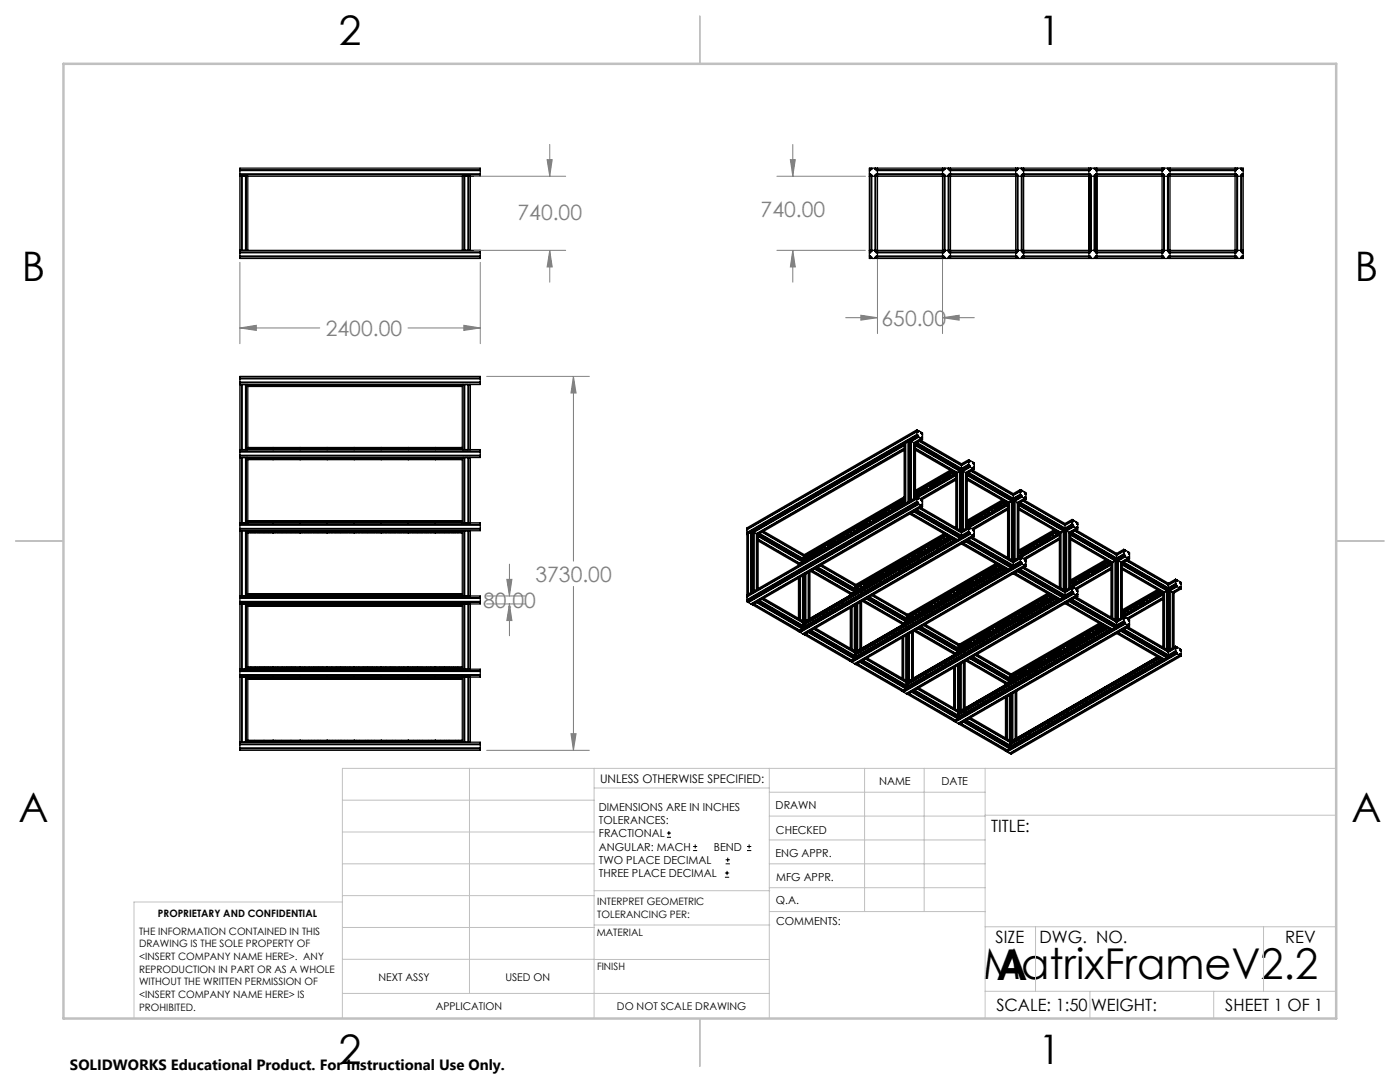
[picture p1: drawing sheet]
<svg xmlns="http://www.w3.org/2000/svg" width="279mm" height="216mm" viewBox="0 0 279 216" stroke-linecap="round" stroke-linejoin="round" font-family="sans-serif">
<defs><g id="words">
<g font-size="8.5">
<text x="196.2" y="195.4">MatrixFrameV2.2</text>
<text x="198.9" y="195.5">A</text>
</g>
<g font-size="8.1">
<text x="67.6" y="8.9">2</text>
<text x="207.3" y="8.9">1</text>
<text x="4.4" y="56.2">B</text>
<text x="270.4" y="56.2">B</text>
<text x="3.7" y="164.1">A</text>
<text x="269.7" y="164.1">A</text>
<text x="67.6" y="212.4">2</text>
<text x="207.3" y="212.4">1</text>
</g>
<g font-size="4.2" fill="#808080">
<text x="103.3" y="43.9">740.00</text>
<text x="151.8" y="43.4">740.00</text>
<text x="175.9" y="65">650.00</text>
<text x="65" y="67">2400.00</text>
<text x="106.9" y="116.1">3730.00</text>
<text x="96.4" y="121.3">80.00</text>
</g>
<g font-size="3.4">
<text x="197.8" y="166">TITLE:</text>
<text x="198.7" y="188.1">SIZE</text>
<text x="207.5" y="188.1">DWG. NO.</text>
<text x="256.5" y="188.2">REV</text>
<text x="198.8" y="201.7">SCALE: 1:50</text>
<text x="217.7" y="201.8">WEIGHT:</text>
<text x="244.5" y="201.7">SHEET 1 OF 1</text>
</g>
<text font-size="3" x="14" y="213.5">SOLIDWORKS Educational Product. For Instructional Use Only.</text>
<text font-size="2.4" x="119.8" y="156.2">UNLESS OTHERWISE SPECIFIED:</text>
<g font-size="2.2">
<text x="119.5" y="161.8">DIMENSIONS ARE IN INCHES</text>
<text x="154.8" y="161.4">DRAWN</text>
<text x="175.4" y="156.6">NAME</text>
<text x="187.9" y="156.7">DATE</text>
<text x="119.5" y="164.4">TOLERANCES:</text>
<text x="119.5" y="167.1">FRACTIONAL</text>
<text x="154.9" y="166.3">CHECKED</text>
<text x="119.5" y="169.7">ANGULAR: MACH</text>
<text x="119.5" y="172.4">TWO PLACE DECIMAL</text>
<text x="142.5" y="169.7">BEND</text>
<text x="154.8" y="171">ENG APPR.</text>
<text x="119.5" y="175">THREE PLACE DECIMAL</text>
<text x="154.9" y="175.7">MFG APPR.</text>
<text x="154.9" y="180.4">Q.A.</text>
<text x="154.9" y="184.6">COMMENTS:</text>
</g>
<g font-size="2.1">
<text x="75.5" y="195.7">NEXT ASSY</text>
<text x="100.9" y="195.7">USED ON</text>
<text x="86.9" y="201.5">APPLICATION</text>
<text x="123.1" y="201.6">DO NOT SCALE DRAWING</text>
</g>
<g font-size="2">
<text x="31.5" y="182.9">PROPRIETARY AND CONFIDENTIAL</text>
<text x="119.2" y="180.6">INTERPRET GEOMETRIC</text>
<text x="119.2" y="183.1">TOLERANCING PER:</text>
<text x="27.8" y="186.5">THE INFORMATION CONTAINED IN THIS</text>
<text x="27.8" y="189">DRAWING IS THE SOLE PROPERTY OF</text>
<text x="27.8" y="191.6">&lt;INSERT COMPANY NAME HERE&gt;. ANY</text>
<text x="119.1" y="186.7">MATERIAL</text>
<text x="27.8" y="194.1">REPRODUCTION IN PART OR AS A WHOLE</text>
<text x="27.8" y="196.6">WITHOUT THE WRITTEN PERMISSION OF</text>
<text x="119.1" y="193.5">FINISH</text>
<text x="27.8" y="199.1">&lt;INSERT COMPANY NAME HERE&gt; IS</text>
<text x="27.8" y="201.7">PROHIBITED.</text>
</g>
</g></defs>
<g fill="none" stroke="#000" stroke-width=".25">
<path d="M47.9 35.2h47.9v-1.7h-47.9v18.1h47.9v-1.6h-47.9M47.9 33.9h47.9M47.9 34.9h47.9M47.9 34.7h47.9M47.9 34h47.9M48.2 35.2v14.8M48.3 35.2v14.8M49 35.2v14.8M49.1 35.2v14.8M49.5 35.2v14.8M92.3 35.2v14.8M92.6 35.2v14.8"/>
<path d="M92.7 35.2v14.8M93.4 35.2v14.8M93.6 35.2v14.8M93.9 35.2v14.8M173.5 33.5h.3v.3h.2v-.3h.6v.3h.2v-.3h13.6v.3h.2v-.3h.6v.3h.2v-.3h13.6v.3h.2v-.3h.6v.3h.2v-.3h13.6v.3h.2v-.3h.6v.3h.2v-.3h13.6v.3h.2v-.3h.6v.3h.2v-.3h13.6v.3h.2v-.3h.6v.3h.2v-.3h.3v.4h-.2v.1h.2v.7h-.2v.2h.2v15.4h-.2v.1h.2v.7h-.2v.2h.2v.3h-.3v-.3h-.2v.3h-.6v-.3h-.2v.3h-13.6v-.3h-.2v.3h-.6v-.3h-.2v.3h-13.6v-.3h-.2v.3h-.6v-.3h-.2v.3h-13.6v-.3h-.2v.3h-.6v-.3h-.2v.3h-13.6v-.3h-.2v.3h-.6v-.3h-.2v.3h-13.6v-.3h-.2v.3h-.6v-.3h-.2v.3h-.3v-.3h.2v-.2h-.2v-.7h.2v-.1h-.2v-15.4h.2v-.2h-.2v-.7h.2v-.1h-.2zM173.5 35.2h74.6M173.8 34.9h.2v15.3h-.2zM174.6 34.9h.2v15.3h-.2zM174.9 33.9h13.4v.1h-13.4zM174.9 34.7h13.4v.2h-13.4zM175.1 33.5v18.1M188.1 33.5v18.1"/>
<path d="M188.4 34.9h.2v15.3h-.2zM189.2 34.9h.2v15.3h-.2zM189.4 33.9h13.6v.1h-13.6zM189.4 34.7h13.6v.2h-13.6zM189.7 33.5v18.1M202.7 33.5v18.1M203 34.9h.2v15.3h-.2zM203.8 34.9h.2v15.3h-.2zM204 33.9h13.6v.1h-13.6zM204 34.7h13.6v.2h-13.6zM204.3 33.5v18.1M217.3 33.5v18.1"/>
<path d="M217.6 34.9h.2v15.3h-.2zM218.4 34.9h.2v15.3h-.2zM218.7 33.9h13.5v.1h-13.5zM218.7 34.7h13.5v.2h-13.5zM218.9 33.5v18.1M231.9 33.5v18.1M232.2 34.9h.2v15.3h-.2zM233 34.9h.2v15.3h-.2zM233.3 33.9h13.4v.1h-13.4zM233.3 34.7h13.4v.2h-13.4zM233.5 33.5v18.1M246.5 33.5v18.1"/>
<path d="M246.8 34.9h.2v15.3h-.2zM247.6 34.9h.2v15.3h-.2zM47.9 51.3h47.9M47.9 50.4h47.9M47.9 51.1h47.9M47.9 50.3h47.9M173.5 50h74.6M174.9 51.1h13.4v.2h-13.4zM174.9 50.3h13.4v.1h-13.4zM189.4 51.1h13.6v.2h-13.6zM189.4 50.3h13.6v.1h-13.6zM204 51.1h13.6v.2h-13.6z"/>
<path d="M204 50.3h13.6v.1h-13.6zM218.7 51.1h13.5v.2h-13.5zM218.7 50.3h13.5v.1h-13.5zM233.3 51.1h13.4v.2h-13.4zM233.3 50.3h13.4v.1h-13.4zM47.9 76.7h47.9v-1.6h-47.9v74.6h47.9v-1.6h-47.9M47.9 76.4h47.9M47.9 76.2h47.9M47.9 75.6h47.9M47.9 75.4h47.9M48.2 76.7v13M48.3 76.7v13"/>
<path d="M49 76.7v13M49.1 76.7v13M49.5 76.7v13M49.5 76.8h5M49.5 76.9h.2v.1h-.2zM49.8 76.9h.2v.1h-.2zM50.1 76.9h.1v.1h-.1zM50.4 76.9h.2v.1h-.2zM50.7 76.9h.2v.1h-.2zM50.9 76.9h.2v.1h-.2zM51.3 76.9h.1v.1h-.1zM51.6 76.9h.2v.1h-.2z"/>
<path d="M51.8 76.9h.2v.1h-.2zM52.1 76.9h.3v.1h-.3zM52.5 76.9h.4v.1h-.4zM52.7 76.9v.1M53 76.9h.2v.1h-.2zM53.3 76.9h.3v.1h-.3zM53.6 76.9h.2v.1h-.2zM53.9 76.9h.2v.1h-.2zM54.3 76.9h.1v.1h-.1zM54.5 76.7v.1M54.5 76.8v.3h-5M54.5 76.7v.4h5.4v-.3"/>
<path d="M54.5 76.8h5.4M54.6 76.9h.2v.1h-.2zM54.9 76.9h.2v.1h-.2zM55.2 76.9h.2v.1h-.2zM55.5 76.9h.1v.1h-.1zM55.8 76.9h.2v.1h-.2zM56.1 76.9h.2v.1h-.2zM56.3 76.9h.2v.1h-.2zM56.7 76.9h.1v.1h-.1zM57 76.9h.2v.1h-.2zM57.2 76.9h.2v.1h-.2zM57.5 76.9h.2v.1h-.2z"/>
<path d="M57.9 76.9h.4v.1h-.4zM58.1 76.9v.1M58.4 76.9h.2v.1h-.2zM58.7 76.9h.2v.1h-.2zM59 76.9h.2v.1h-.2zM59.3 76.9h.2v.1h-.2zM59.7 76.9h.1v.1h-.1zM59.9 76.7v.1M59.9 76.7v.4h5.4v-.3M59.9 76.8h5.4M60 76.9h.1v.1h-.1zM60.3 76.9h.2v.1h-.2z"/>
<path d="M60.6 76.9h.2v.1h-.2zM60.9 76.9h.1v.1h-.1zM61.2 76.9h.1v.1h-.1zM61.5 76.9h.2v.1h-.2zM61.7 76.9h.2v.1h-.2zM62.1 76.9h.1v.1h-.1zM62.4 76.9h.1v.1h-.1zM62.6 76.9h.2v.1h-.2zM62.9 76.9h.2v.1h-.2zM63.3 76.9h.4v.1h-.4zM63.5 76.9v.1M63.8 76.9h.2v.1h-.2z"/>
<path d="M64.1 76.9h.2v.1h-.2zM64.4 76.9h.2v.1h-.2zM64.7 76.9h.2v.1h-.2zM65.1 76.9h.1v.1h-.1zM65.3 76.7v.1M65.3 76.7v.4h5.4v-.3M65.3 76.8h5.4M65.4 76.9h.1v.1h-.1zM65.7 76.9h.2v.1h-.2zM66 76.9h.2v.1h-.2zM66.3 76.9h.1v.1h-.1zM66.6 76.9h.1v.1h-.1z"/>
<path d="M66.9 76.9h.2v.1h-.2zM67.1 76.9h.2v.1h-.2zM67.5 76.9h.2v.1h-.2zM67.8 76.9h.4v.1h-.4zM68 76.9v.1M68.3 76.9h.2v.1h-.2zM68.7 76.9h.2v.1h-.2zM68.9 76.9h.2v.1h-.2zM69.3 76.9h.1v.1h-.1zM69.6 76.9h.1v.1h-.1zM69.8 76.9h.2v.1h-.2zM70.1 76.9h.2v.1h-.2z"/>
<path d="M70.6 76.9h-.2v.1h.2M70.7 76.7v.1M70.7 76.7v.4h5.4v-.3M70.7 76.8h5.4M70.8 76.9h.1v.1h-.1M71.1 76.9h.2v.1h-.2zM71.4 76.9h.2v.1h-.2zM71.6 76.9h.2v.1h-.2zM72 76.9h.1v.1h-.1zM72.3 76.9h.2v.1h-.2zM72.5 76.9h.2v.1h-.2zM72.8 76.9h.3v.1h-.3z"/>
<path d="M73.2 76.9h.4v.1h-.4zM73.4 76.9v.1M73.7 76.9h.2v.1h-.2zM74 76.9h.3v.1h-.3zM74.3 76.9h.2v.1h-.2zM74.6 76.9h.2v.1h-.2zM75 76.9h.1v.1h-.1zM75.2 76.9h.2v.1h-.2zM75.5 76.9h.2v.1h-.2zM76 76.9h-.2v.1h.2M76.1 76.7v.1M76.1 76.7v.4h5.4v-.3"/>
<path d="M76.1 76.8h5.4M76.2 76.9h.1v.1h-.1zM76.5 76.9h.2v.1h-.2zM76.8 76.9h.2v.1h-.2zM77 76.9h.2v.1h-.2zM77.4 76.9h.1v.1h-.1zM77.7 76.9h.2v.1h-.2zM77.9 76.9h.2v.1h-.2zM78.2 76.9h.3v.1h-.3zM78.6 76.9h.2v.1h-.2zM78.8 76.9h.2v.1h-.2zM79.2 76.9h.1v.1h-.1z"/>
<path d="M79.5 76.9h.2v.1h-.2zM79.7 76.9h.2v.1h-.2zM80 76.9h.2v.1h-.2zM80.4 76.9h.1v.1h-.1zM80.6 76.9h.2v.1h-.2zM80.9 76.9h.2v.1h-.2zM81.2 76.9h.2v.1h-.2zM81.5 76.7v.1M81.5 76.7v.4h5.4v-.3M81.5 76.8h5.4M81.6 76.9h.1v.1h-.1zM81.9 76.9h.2v.1h-.2z"/>
<path d="M82.2 76.9h.2v.1h-.2zM82.4 76.9h.3v.1h-.3zM82.8 76.9h.2v.1h-.2zM83.1 76.9h.4v.1h-.4zM83.3 76.9v.1M83.6 76.9h.3v.1h-.3zM84 76.9h.2v.1h-.2zM84.2 76.9h.2v.1h-.2zM84.6 76.9h.1v.1h-.1zM84.9 76.9h.2v.1h-.2zM85.1 76.9h.2v.1h-.2zM85.4 76.9h.2v.1h-.2z"/>
<path d="M85.8 76.9h.1v.1h-.1zM86 76.9h.2v.1h-.2zM86.3 76.9h.2v.1h-.2zM86.6 76.9h.2v.1h-.2zM86.9 76.7v.1M86.9 76.7v.4h5.4M86.9 76.8h5.4M87 76.9h.1v.1h-.1zM87.3 76.9h.2v.1h-.2zM87.6 76.9h.2v.1h-.2zM87.8 76.9h.3v.1h-.3zM88.2 76.9h.2v.1h-.2z"/>
<path d="M88.5 76.9h.4v.1h-.4zM88.7 76.9v.1M89 76.9h.3v.1h-.3zM89.4 76.9h.2v.1h-.2zM89.6 76.9h.2v.1h-.2zM90 76.9h.1v.1h-.1zM90.3 76.9h.2v.1h-.2zM90.5 76.9h.2v.1h-.2zM90.8 76.9h.2v.1h-.2zM91.2 76.9h.1v.1h-.1zM91.4 76.9h.2v.1h-.2zM91.7 76.9h.2v.1h-.2z"/>
<path d="M92 76.9h.2v.1h-.2zM92.3 76.7v13M92.6 76.7v13M92.7 76.7v13M93.4 76.7v13M93.6 76.7v13M93.9 76.7v13M47.9 89.7h47.9v1.6h-47.9M47.9 91h47.9M47.9 90.2h47.9M47.9 90.8h47.9M47.9 90h47.9"/>
<path d="M48.2 91.3v13M48.3 91.3v13M49 91.3v13M49.1 91.3v13M49.5 91.3v13M49.5 89.7h5M49.5 89.3h5v.4M49.5 91.4h5M49.5 89.4h.2v.2h-.2zM49.5 91.5h.2v.2h-.2zM49.8 89.4h.2v.2h-.2zM49.8 91.5h.2v.2h-.2z"/>
<path d="M50.1 89.4h.1v.2h-.1zM50.1 91.5h.1v.2h-.1zM50.4 89.4h.2v.2h-.2zM50.4 91.5h.2v.2h-.2zM50.7 89.4h.2v.2h-.2zM50.7 91.5h.2v.2h-.2zM50.9 89.4h.2v.2h-.2zM50.9 91.5h.2v.2h-.2zM51.3 89.4h.1v.2h-.1zM51.3 91.5h.1v.2h-.1zM51.6 89.4h.2v.2h-.2zM51.6 91.5h.2v.2h-.2z"/>
<path d="M51.8 89.4h.2v.2h-.2zM51.8 91.5h.2v.2h-.2zM52.1 89.4h.3v.2h-.3zM52.1 91.5h.3v.2h-.3zM52.5 89.4h.4v.2h-.4zM52.5 91.5h.4v.2h-.4zM52.7 89.4v.2M52.7 91.5v.2M53 89.4h.2v.2h-.2zM53 91.5h.2v.2h-.2zM53.3 89.4h.3v.2h-.3zM53.3 91.5h.3v.2h-.3z"/>
<path d="M53.6 89.4h.2v.2h-.2zM53.6 91.5h.2v.2h-.2zM53.9 89.4h.2v.2h-.2zM53.9 91.5h.2v.2h-.2zM54.3 89.4h.1v.2h-.1zM54.3 91.5h.1v.2h-.1zM54.5 89.7h.1M54.5 91.3v.1M54.5 91.4v.3h-5M54.5 89.7h5.4M54.5 89.7v-.4h5.4v.4M54.5 91.4v.3h5.4v-.3"/>
<path d="M54.5 91.4h5.4M54.6 89.4h.2v.2h-.2zM54.6 91.5h.2v.2h-.2zM54.9 89.4h.2v.2h-.2zM54.9 91.5h.2v.2h-.2zM55.2 89.4h.2v.2h-.2zM55.2 91.5h.2v.2h-.2zM55.5 89.4h.1v.2h-.1zM55.5 91.5h.1v.2h-.1zM55.8 89.4h.2v.2h-.2zM55.8 91.5h.2v.2h-.2zM56.1 89.4h.2v.2h-.2z"/>
<path d="M56.1 91.5h.2v.2h-.2zM56.3 89.4h.2v.2h-.2zM56.3 91.5h.2v.2h-.2zM56.7 89.4h.1v.2h-.1zM56.7 91.5h.1v.2h-.1zM57 89.4h.2v.2h-.2zM57 91.5h.2v.2h-.2zM57.2 89.4h.2v.2h-.2zM57.2 91.5h.2v.2h-.2zM57.5 89.4h.2v.2h-.2zM57.5 91.5h.2v.2h-.2zM57.9 89.4h.4v.2h-.4z"/>
<path d="M57.9 91.5h.4v.2h-.4zM58.1 89.4v.2M58.1 91.5v.2M58.4 89.4h.2v.2h-.2zM58.4 91.5h.2v.2h-.2zM58.7 89.4h.2v.2h-.2zM58.7 91.5h.2v.2h-.2zM59 89.4h.2v.2h-.2zM59 91.5h.2v.2h-.2zM59.3 89.4h.2v.2h-.2zM59.3 91.5h.2v.2h-.2zM59.7 89.4h.1v.2h-.1z"/>
<path d="M59.7 91.5h.1v.2h-.1zM59.9 89.7h.1M59.9 91.3v.1M59.9 89.7h5.4M59.9 89.7v-.4h5.4v.4M59.9 91.4v.3h5.4v-.3M59.9 91.4h5.4M60 89.4h.1v.2h-.1zM60 91.5h.1v.2h-.1zM60.3 89.4h.2v.2h-.2zM60.3 91.5h.2v.2h-.2zM60.6 89.4h.2v.2h-.2z"/>
<path d="M60.6 91.5h.2v.2h-.2zM60.9 89.4h.1v.2h-.1zM60.9 91.5h.1v.2h-.1zM61.2 89.4h.1v.2h-.1zM61.2 91.5h.1v.2h-.1zM61.5 89.4h.2v.2h-.2zM61.5 91.5h.2v.2h-.2zM61.7 89.4h.2v.2h-.2zM61.7 91.5h.2v.2h-.2zM62.1 89.4h.1v.2h-.1zM62.1 91.5h.1v.2h-.1zM62.4 89.4h.1v.2h-.1z"/>
<path d="M62.4 91.5h.1v.2h-.1zM62.6 89.4h.2v.2h-.2zM62.6 91.5h.2v.2h-.2zM62.9 89.4h.2v.2h-.2zM62.9 91.5h.2v.2h-.2zM63.3 89.4h.4v.2h-.4zM63.3 91.5h.4v.2h-.4zM63.5 89.4v.2M63.5 91.5v.2M63.8 89.4h.2v.2h-.2zM63.8 91.5h.2v.2h-.2zM64.1 89.4h.2v.2h-.2z"/>
<path d="M64.1 91.5h.2v.2h-.2zM64.4 89.4h.2v.2h-.2zM64.4 91.5h.2v.2h-.2zM64.7 89.4h.2v.2h-.2zM64.7 91.5h.2v.2h-.2zM65.1 89.4h.1v.2h-.1zM65.1 91.5h.1v.2h-.1zM65.3 89.7h.1M65.3 91.3v.1M65.3 89.7h5.4M65.3 89.7v-.4h5.4v.4M65.3 91.4v.3h5.4v-.3"/>
<path d="M65.3 91.4h5.4M65.4 89.4h.1v.2h-.1zM65.4 91.5h.1v.2h-.1zM65.7 89.4h.2v.2h-.2zM65.7 91.5h.2v.2h-.2zM66 89.4h.2v.2h-.2zM66 91.5h.2v.2h-.2zM66.3 89.4h.1v.2h-.1zM66.3 91.5h.1v.2h-.1zM66.6 89.4h.1v.2h-.1zM66.6 91.5h.1v.2h-.1zM66.9 89.4h.2v.2h-.2z"/>
<path d="M66.9 91.5h.2v.2h-.2zM67.1 89.4h.2v.2h-.2zM67.1 91.5h.2v.2h-.2zM67.5 89.4h.2v.2h-.2zM67.5 91.5h.2v.2h-.2zM67.8 89.4h.4v.2h-.4zM67.8 91.5h.4v.2h-.4zM68 89.4v.2M68 91.5v.2M68.3 89.4h.2v.2h-.2zM68.3 91.5h.2v.2h-.2zM68.7 89.4h.2v.2h-.2z"/>
<path d="M68.7 91.5h.2v.2h-.2zM68.9 89.4h.2v.2h-.2zM68.9 91.5h.2v.2h-.2zM69.3 89.4h.1v.2h-.1zM69.3 91.5h.1v.2h-.1zM69.6 89.4h.1v.2h-.1zM69.6 91.5h.1v.2h-.1zM69.8 89.4h.2v.2h-.2zM69.8 91.5h.2v.2h-.2zM70.1 89.4h.2v.2h-.2zM70.1 91.5h.2v.2h-.2zM70.6 89.4h-.2v.2h.2"/>
<path d="M70.6 91.5h-.2v.2h.2M70.7 89.7h.1M70.7 91.3v.1M70.7 89.7h5.4M70.7 89.7v-.4h5.4v.4M70.7 91.4v.3h5.4v-.3M70.7 91.4h5.4M70.8 89.4h.1v.2h-.1M70.8 91.5h.1v.2h-.1M71.1 89.4h.2v.2h-.2zM71.1 91.5h.2v.2h-.2zM71.4 89.4h.2v.2h-.2z"/>
<path d="M71.4 91.5h.2v.2h-.2zM71.6 89.4h.2v.2h-.2zM71.6 91.5h.2v.2h-.2zM72 89.4h.1v.2h-.1zM72 91.5h.1v.2h-.1zM72.3 89.4h.2v.2h-.2zM72.3 91.5h.2v.2h-.2zM72.5 89.4h.2v.2h-.2zM72.5 91.5h.2v.2h-.2zM72.8 89.4h.3v.2h-.3zM72.8 91.5h.3v.2h-.3zM73.2 89.4h.4v.2h-.4z"/>
<path d="M73.2 91.5h.4v.2h-.4zM73.4 89.4v.2M73.4 91.5v.2M73.7 89.4h.2v.2h-.2zM73.7 91.5h.2v.2h-.2zM74 89.4h.3v.2h-.3zM74 91.5h.3v.2h-.3zM74.3 89.4h.2v.2h-.2zM74.3 91.5h.2v.2h-.2zM74.6 89.4h.2v.2h-.2zM74.6 91.5h.2v.2h-.2zM75 89.4h.1v.2h-.1z"/>
<path d="M75 91.5h.1v.2h-.1zM75.2 89.4h.2v.2h-.2zM75.2 91.5h.2v.2h-.2zM75.5 89.4h.2v.2h-.2zM75.5 91.5h.2v.2h-.2zM76 89.4h-.2v.2h.2M76 91.5h-.2v.2h.2M76.1 89.7h.1M76.1 91.3v.1M76.1 89.7h5.4M76.1 89.7v-.4h5.4v.4M76.1 91.4v.3h5.4v-.3"/>
<path d="M76.1 91.4h5.4M76.2 89.4h.1v.2h-.1zM76.2 91.5h.1v.2h-.1zM76.5 89.4h.2v.2h-.2zM76.5 91.5h.2v.2h-.2zM76.8 89.4h.2v.2h-.2zM76.8 91.5h.2v.2h-.2zM77 89.4h.2v.2h-.2zM77 91.5h.2v.2h-.2zM77.4 89.4h.1v.2h-.1zM77.4 91.5h.1v.2h-.1zM77.7 89.4h.2v.2h-.2z"/>
<path d="M77.7 91.5h.2v.2h-.2zM77.9 89.4h.2v.2h-.2zM77.9 91.5h.2v.2h-.2zM78.2 89.4h.3v.2h-.3zM78.2 91.5h.3v.2h-.3zM78.6 89.4h.2v.2h-.2zM78.6 91.5h.2v.2h-.2zM78.8 89.4h.2v.2h-.2zM78.8 91.5h.2v.2h-.2zM79.2 89.4h.1v.2h-.1zM79.2 91.5h.1v.2h-.1zM79.5 89.4h.2v.2h-.2z"/>
<path d="M79.5 91.5h.2v.2h-.2zM79.7 89.4h.2v.2h-.2zM79.7 91.5h.2v.2h-.2zM80 89.4h.2v.2h-.2zM80 91.5h.2v.2h-.2zM80.4 89.4h.1v.2h-.1zM80.4 91.5h.1v.2h-.1zM80.6 89.4h.2v.2h-.2zM80.6 91.5h.2v.2h-.2zM80.9 89.4h.2v.2h-.2zM80.9 91.5h.2v.2h-.2zM81.2 89.4h.2v.2h-.2z"/>
<path d="M81.2 91.5h.2v.2h-.2zM81.5 89.7h.1M81.5 91.3v.1M81.5 89.7h5.4M81.5 89.7v-.4h5.4v.4M81.5 91.4v.3h5.4v-.3M81.5 91.4h5.4M81.6 89.4h.1v.2h-.1zM81.6 91.5h.1v.2h-.1zM81.9 89.4h.2v.2h-.2zM81.9 91.5h.2v.2h-.2zM82.2 89.4h.2v.2h-.2z"/>
<path d="M82.2 91.5h.2v.2h-.2zM82.4 89.4h.3v.2h-.3zM82.4 91.5h.3v.2h-.3zM82.8 89.4h.2v.2h-.2zM82.8 91.5h.2v.2h-.2zM83.1 89.4h.4v.2h-.4zM83.1 91.5h.4v.2h-.4zM83.3 89.4v.2M83.3 91.5v.2M83.6 89.4h.3v.2h-.3zM83.6 91.5h.3v.2h-.3zM84 89.4h.2v.2h-.2z"/>
<path d="M84 91.5h.2v.2h-.2zM84.2 89.4h.2v.2h-.2zM84.2 91.5h.2v.2h-.2zM84.6 89.4h.1v.2h-.1zM84.6 91.5h.1v.2h-.1zM84.9 89.4h.2v.2h-.2zM84.9 91.5h.2v.2h-.2zM85.1 89.4h.2v.2h-.2zM85.1 91.5h.2v.2h-.2zM85.4 89.4h.2v.2h-.2zM85.4 91.5h.2v.2h-.2zM85.8 89.4h.1v.2h-.1z"/>
<path d="M85.8 91.5h.1v.2h-.1zM86 89.4h.2v.2h-.2zM86 91.5h.2v.2h-.2zM86.3 89.4h.2v.2h-.2zM86.3 91.5h.2v.2h-.2zM86.6 89.4h.2v.2h-.2zM86.6 91.5h.2v.2h-.2zM86.9 89.7h.1M86.9 91.3v.1M86.9 89.7h5.4M86.9 91.4v.3h5.4M86.9 91.4h5.4"/>
<path d="M87 89.4h.1v.2h-.1zM87 91.5h.1v.2h-.1zM87.3 89.4h.2v.2h-.2zM87.3 91.5h.2v.2h-.2zM87.6 89.4h.2v.2h-.2zM87.6 91.5h.2v.2h-.2zM87.8 89.4h.3v.2h-.3zM87.8 91.5h.3v.2h-.3zM88.2 89.4h.2v.2h-.2zM88.2 91.5h.2v.2h-.2zM88.5 89.4h.4v.2h-.4zM88.5 91.5h.4v.2h-.4z"/>
<path d="M88.7 89.4v.2M88.7 91.5v.2M89 89.4h.3v.2h-.3zM89 91.5h.3v.2h-.3zM89.4 89.4h.2v.2h-.2zM89.4 91.5h.2v.2h-.2zM89.6 89.4h.2v.2h-.2zM89.6 91.5h.2v.2h-.2zM90 89.4h.1v.2h-.1zM90 91.5h.1v.2h-.1zM90.3 89.4h.2v.2h-.2zM90.3 91.5h.2v.2h-.2z"/>
<path d="M90.5 89.4h.2v.2h-.2zM90.5 91.5h.2v.2h-.2zM90.8 89.4h.2v.2h-.2zM90.8 91.5h.2v.2h-.2zM91.2 89.4h.1v.2h-.1zM91.2 91.5h.1v.2h-.1zM91.4 89.4h.2v.2h-.2zM91.4 91.5h.2v.2h-.2zM91.7 89.4h.2v.2h-.2zM91.7 91.5h.2v.2h-.2zM92 89.4h.2v.2h-.2zM92 91.5h.2v.2h-.2z"/>
<path d="M92.3 91.3v13M92.3 89.3h-5.4v.4M92.6 91.3v13M92.7 91.3v13M93.4 91.3v13M93.6 91.3v13M93.9 91.3v13M180 99.9l.1-.1 .2 .1zM180 99.9h.1M180.1 99.9v.1M180.2 99.9h-.1M180.2 99.7l.1 .1"/>
<path d="M180.3 99.8h.1M180.3 99.8h.1h-.1M180.3 99.7h.1M180.4 99.7h.1M180.4 99.7l-.2 .1h.1M180.4 99.6l-1.3 .8M180.4 88.5l.3-.1v12.1l-.3 .1zM180.4 99.4l-20 11.6 .1-.1M180.4 99.6l-19.9 11.5M180.4 99.1l-19.9 11.6M180.4 88.8l-30 17.4M180.4 89.4l-29.4 17.1"/>
<path d="M180.4 88.9l-30 17.4 .1-.1M180.4 89.9l-29.1 16.7M180.4 89.6l-29.4 17 .1-.1M180.4 99.9l-1.1 .6M180.7 88.4l.1 .1M180.8 88.3l.4-.2v12.1l-.4 .2zM181.2 88.1h.1M181.3 88l.3-.1v12.1l-.3 .1zM181.6 87.9l.2 .1M181.8 88v11.8M181.9 88.1v11.7M181.9 88.1l.5 .2"/>
<path d="M182.4 88.3v11.2M182.5 88.4v11M182.5 88.4l.2 .1M182.7 98.4h.1M182.7 88.5v10.8M182.7 88.5l9.2 5.3M182.7 88.8l9 5.2M182.7 89.4l8.4 4.9M182.7 89.6l8.3 4.8M182.7 88.9l8.9 5.2M182.7 89.9l8 4.6M182.7 98.3h.3z"/>
<path d="M182.7 98.3l.1 .1M182.7 98.4v.1M182.8 98.4l-.1 .1M182.8 98.1v.1M182.8 98.4h.1M182.8 98.2h-.1M182.8 98.1l.3 .3M182.9 98.2l.2 .1M182.9 88.4l9 5.2M183 98.2h.2zM183 98.3l-.2 .1M183 98.2h.1"/>
<path d="M183 85.8l.3 .3v-.2M183 99.1l.3 .5v-.3M183 85.8v.2M183 86.1v.6M183 86.8v.3M183 99.1v.3M183 99.6v.4M183 87.1l.2 .1M183 85.8l-34 19.5v.3M183 86.1l-34 19.6v.6M183 86.8l-34 19.6v12.6M183 99.6l-34 19.5v.6"/>
<path d="M183 99.4l.2 .1M183 99.4l-34 19.6M183 99.1l-34 19.6 .3-.1v-12.1M183 86l.2 .1M183 86.7l.2 .1M183 87.1l-34 19.5 .3-.1M183 86.7l-34 19.6M183 86l-34 19.6M183.1 98.5v.1M183.1 88.3l8.8 5.2M183.1 98.6h.1M183.1 98.2h.1"/>
<path d="M183.1 98.5h.1M183.1 98.8l-.4 .2M183.1 98.8h.1M183.1 98.4l-.4 .2M183.1 98.3h.1M183.1 98.4h.1M183.1 98.3v.5M183.2 98h.2l-.1 .1zM183.2 86.1v.2l-.2-.2M183.2 86.8v.1l-.2-.1M183.2 99.5v.1h-.2M183.2 99.5l-.1 .1"/>
<path d="M183.2 86.8h-.1M183.2 86.1l-.1 .1M183.2 98.5l-.1 .1M183.2 98.5h.1M183.2 98.5h-.1M183.2 98l.1 .1M183.2 98.2h-.1M183.2 87.2l-1.4 .8M183.3 98.1h.1M183.3 99.3l-.1 .1M183.3 87.1v.1M183.3 87.1l-.1-.1v.2"/>
<path d="M183.3 85.9l.5 .3v.2l.1 .1v-.2M183.3 99.3l.5 .3M183.3 87.2l.5 .3M183.3 87.2l-1.5 .9h.1M183.3 87.1h-.1M183.3 85.9l-.1 .1M183.4 97.9h.3zM183.4 97.9l.1 .1M183.4 98l-.1 .1M183.5 88.1l8.4 4.8M183.5 98h.1M183.6 97.8l.1 .1"/>
<path d="M183.6 97.9l-.1 .1M183.6 88l8.3 4.8M183.7 98.1h.2l-.2 .1M183.7 98.1v.1M183.8 99.6l.1 .3v-.2M183.8 87.5l-1.4 .8M183.8 97.7h.3zM183.8 97.8h-.2l.1 .1M183.8 97.8l-.1 .1M183.8 97.7h.1M183.8 87.9l8.1 4.6M183.9 87.4v.2"/>
<path d="M183.9 87.4l-.1-.1v.2M183.9 99.7l.2 .1v.2M183.9 86.3l.2 .1v.3M183.9 99.7h-.1M183.9 87.6l.2 .1M183.9 87.6l-1.5 .9 .1-.1M183.9 87.4l-.1 .1M183.9 86.3l-.1 .1M183.9 97.7v.1M184 97.5h.3M184 97.5l.2 .1M184.1 86.7l-.2-.1 .2 .2v.5"/>
<path d="M184.1 87.3l-.2-.1 .2 .5M184.1 87.7l-1.4 .8M184.1 87.3l-.1 .1M184.1 86.7h-.1M184.2 97.6h.1M184.2 97.5l.1-.1 .2 .1h-.2M184.2 97.4l.1 .1M184.3 97.5l-.1 .1M184.4 97.8v.1M184.4 97.8h.1M184.4 97.7v.2M184.4 97.4l-.1 .1"/>
<path d="M184.4 97.3h.3zM184.4 97.7v.1M184.5 97.8h.1M184.5 97.8h-.1M184.5 97.3l.1 .1M184.6 97.4h.1M184.7 97.3l-.1 .1M184.7 97.2h.1M184.8 97.2v.1M184.8 97.1l.1 .1-.1 .1M184.8 97.1l.2 .1M184.9 97.1h.1"/>
<path d="M185 97.2l.1-.1-.1-.1-.4 .2 .2 .1M185 97.1v.1M185 97.4v.1M185 97.4h.1M185.1 97.4l-.2 .1 .1-.1M185.1 97l.1-.1 .1 .1zM185.1 97.4h-.1M185.1 97.1h-.1M185.1 97.4h.1M185.1 96.9l.1 .1M185.2 97h.1M185.3 96.9l-.1 .1"/>
<path d="M185.3 96.8l.1 .1M185.4 96.9h.1M185.5 96.7l.1 .1M185.5 96.8l-.1 .1M185.6 96.8h-.3l.1 .1M185.6 97v.2M185.6 96.8l-.1-.1h.2l-.3 .2M185.6 97v.1M185.6 97.1v.1M185.7 97l-.1 .2M185.7 97h-.1M185.7 96.6h.2z"/>
<path d="M185.7 97h.1M185.7 96.7l-.1 .1M185.7 97l-.1 .1M185.8 96.7h.1M185.9 96.6l-.1 .1M185.9 96.4l.2 .1M186.1 96.5v.1M186.1 96.3l.1 .1M186.2 96.4l-.1 .1M186.2 96.5l-.1-.1-.2 .1 .2 .1M186.2 96.7v.1M186.2 96.4h-.1l.1-.1 .2 .1-.3 .2"/>
<path d="M186.2 96.7h.1M186.3 96.7l-.1 .1M186.3 96.2h.3zM186.3 96.6l-.1 .2M186.3 96.6l-.1 .1M186.3 96.2l.1 .1M186.3 96.3l-.1 .1M186.4 96.7h.1M186.4 96.3h.1M186.5 96.1h.3zM186.5 96.2l-.1 .1M186.6 96.1l.1 .1"/>
<path d="M186.7 96l.2 .2M186.7 96l.2 .1M186.7 96l-3.8 2.2M186.7 96.2h.1M186.7 95.9v.1M186.7 95.9l3.3-1.8-7.3 4.1 .1-.1M186.7 96l.3 .1M186.8 96l.1-.1 .1 .1zM186.8 96h.1M186.9 96.3v.1M186.9 96.3h.1M186.9 96.1h.1"/>
<path d="M186.9 96v.1M186.9 96.1v.2M186.9 96.4v.2M186.9 96.6l-3.8 2.2 3.8-2.2M186.9 96.6h.1M186.9 96.1l-3.8 2.2M187 96.1h.1M187 96.1l-.1 .2M187 96.4l-.1 .2M187 96.6l3.7-2.2-3.7 2.2M187 96.4h-.1M187 96.2v.2"/>
<path d="M187 96.2l-.1 .1M187 95.8h.3l-.2 .1M187 96h-.1M187 95.8l.1 .1M187 96.2v.1M187 96.3h.1M187.2 95.8l-.1 .1M187.2 95.7h.3zM187.3 95.7l.1 .1M187.4 95.8h.1M187.4 95.6h.3l-.2 .1zM187.4 95.6l.1 .1"/>
<path d="M187.5 95.7l-.1 .1M187.5 96h.1M187.5 95.7h.1M187.6 96h-.1M187.6 95.5l.1-.1 .2 .1zM187.6 95.9l-.1 .1M187.6 95.6l-.1 .1M187.6 95.5h.1M187.6 95.9h.1M187.6 95.9v.1M187.7 95.9h-.1M187.7 95.5v.1"/>
<path d="M187.9 95.5h-.2M187.9 95.3l.1 .1M188 95.4h.1M188 95.3l.1 .1M188.1 95.4h-.1M188.1 95.3l-.1 .1M188.2 95.6v.1M188.2 95.3h.1M188.2 95.3h-.2h.2M188.2 95.6h.1M188.2 95.1h.3l-.1 .1zM188.3 95.5l-.1 .2"/>
<path d="M188.3 95.5h.1M188.3 95.5l-.1 .1M188.3 95.3l-.4 .1h.1M188.3 95.3h-.1M188.3 95.1l.1 .1M188.4 95.2h.1M188.5 95l.1-.1 .1 .1zM188.5 95.1l-.1 .1M188.5 95h.1M188.6 95v.1M188.7 94.9h.2zM188.7 94.9h.1"/>
<path d="M188.7 95h-.1M188.8 94.9v.1M188.9 95.2l-.1 .1M188.9 94.8h.3M188.9 94.8h.1M188.9 94.9h-.1M188.9 95.2h.1M189 94.8h.1M189.1 94.6l.3-.2 .1 .1-.3 .2zM189.1 94.6l.1 .1M189.1 94.8h-.1M189.2 94.8h-.2"/>
<path d="M189.2 94.7h.1M189.2 94.5l.2 .1M189.3 94.5l.1 .1M189.3 94.6l-.1 .1M189.4 94.6h.1M189.4 94.9h.1M189.5 94.9l-.1 .1M189.5 94.8l-.1 .2v-.1M189.5 94.8l-.1 .1M189.5 94.8h.1M189.5 94.5l-.1 .1M189.5 94.4l.2 .1"/>
<path d="M189.5 94.8v.1M189.6 93.8l-6.9 4M189.7 94.3l.3-.2 .2 .1-.3 .1M189.7 94.3h.2M189.8 94.4l-.1 .1M189.8 94.4h-.3l.2 .1M189.8 94.3h.1M189.9 94.3h.1M189.9 94.2l.1 .1h-.1M189.9 94l-7.2 4.1M189.9 94.2h.1M190.1 94.5l-.1 .1"/>
<path d="M190.1 94.5h.1M190.1 94.4l-.1 .2 .1-.1M190.1 94.4v.1M190.1 94.4h.1M190.1 94.2h-.1M190.2 94.4h.1M190.2 94.4l-.1 .1M190.3 94.2l-3.3 1.9M190.7 94.8l-7.6 4.4M190.7 95.4l-7.1 4.1M190.7 94.9l-7.5 4.4M190.7 95.5l-6.9 4.1"/>
<path d="M190.7 95.8l-6.7 3.9M190.7 94.5v10.8M191 94.4l-.3 .1M191 94.2v11.2M191 94.4h.1M191.1 94.3v11.2M191.6 93.9v11.8M191.6 94.1l-.5 .2M191.6 94.1h.1M191.7 94v11.8M191.9 92.5v.3M191.9 92.9v.6"/>
<path d="M191.9 93.6v12.6M191.9 93.8l-.2 .2M191.9 93.8l.2 .2M192.1 94v11.8M192.2 94.1v11.6M192.2 94.1l.5 .2M192.7 94.3v11.2M192.8 94.4l.2 .1M192.8 94.4v11M193 94.5v10.8M193 94.5l9.2 5.3M193 94.8l9 5.1"/>
<path d="M193 95.4l8.4 4.9M193 94.9l8.9 5.1M193 95.5l8.3 4.8M193 95.8l8.1 4.6M193.3 94.4l8.9 5.2M193.3 92.6l-1.5 .9h.1M193.3 92l-1.5 .9 .1-.1M193.3 91.7l.3 .4v-.2M193.3 91.7v.3M193.3 92.1v.5M193.3 92.7v.3M193.3 92.7l.2 .2v-.2"/>
<path d="M193.3 92.6l.2 .1M193.3 93l-10.6 6.1M193.3 93l.2 .2M193.3 92.7l-1.4 .9M193.3 92l.2 .1M193.3 92.1l-1.4 .8M193.3 91.7l-1.4 .8M193.4 94.3l8.8 5.1M193.5 92.1v.1l-.2-.1M193.5 92.7l-.1 .1M193.5 92.1h-.1M193.5 93.2l-1.4 .8"/>
<path d="M193.6 91.9l-.1 .1M193.6 91.9l.5 .3 .1 .2v-.1M193.6 93h-.1v.2M193.6 93v.2M193.6 93.2l.5 .3M193.6 93.2l-1.5 .9h.1M193.6 93l-.1 .1M193.8 94.1l8.4 4.8M193.9 94l8.3 4.7M194.1 93.5l-1.4 .8M194.2 93.8l8 4.7M194.2 93.3v.3"/>
<path d="M194.2 93.3h-.1v.2M194.2 93.3l-.1 .1M194.2 92.3l.3 .1v.2M194.2 93.6l.3 .1M194.2 93.6l-1.5 .8h.1M194.2 92.3h-.1M194.5 93.3h-.2M194.5 92.6l-.2 .1M194.5 92.6l-.2-.1 .2 .2v.6M194.5 93.3l-.2-.1 .2 .5M194.5 93.7l-1.5 .8M200 99.8l-7 4"/>
<path d="M200.2 99.9l-7.2 4.2M200.3 100l-7.3 4.2M201.9 99.9v11.8M201.9 100l-.5 .3M201.9 100h.1M202 99.9v11.9M202.2 98.5v.2M202.2 98.9v.5M202.2 99.6v12.5M202.2 99.8l-.2 .1M202.2 99.8l.3 .1M202.5 99.9v11.9"/>
<path d="M202.6 100v11.7M202.6 100l.4 .3M203.6 98.7l.2 .1v-.1M203.6 97.7l.3 .1 .1 .3v-.2M203.6 97.9l-1.5 .9 .1-.1M203.6 97.7v.2M203.6 98.1v.5M203.6 98.7v.3M203.6 98.6l-1.5 .9 .1-.1M203.6 97.9l.2 .1M203.6 99l.3 .1M203.6 98.6l.2 .1"/>
<path d="M203.6 99l-10.6 6.1M203.6 98.7l-1.4 .9M203.6 98.1l-1.4 .8M203.6 97.7l-1.4 .8M203.8 98v.2l-.2-.1M203.8 98l-.1 .1M203.8 98.7h-.1M203.9 99.1l-1.4 .8M204 99v.2M204 97.9h-.1M204 99l-.1-.1v.2M204 97.9l.4 .2 .1 .3v-.2"/>
<path d="M204 99h-.1M204 99.2l.4 .2M204 99.2l-1.5 .8h.1M204.2 100l8.3 4.8M204.3 99.9l8.2 4.8M204.4 99.4l-1.4 .9M204.5 99.8l8 4.7M204.5 98.2l.3 .1v.3M204.5 99.3l-.1-.1v.2M204.5 99.5l.3 .1M204.5 99.5l-1.5 .9 .1-.1M204.5 99.3l-.1 .1"/>
<path d="M204.5 98.2h-.1M204.6 99.3l.2 .1v.2M204.8 98.6l-.2-.1 .2 .2v.5M204.8 99.2l-.2-.1-.1 .4M204.8 99.6l-1.5 .8M204.8 99.2l-.2 .1M204.8 98.6l-.2 .1M47.9 104.3h47.9v1.6h-47.9M47.9 118.9h47.9v1.6h-47.9M47.9 119.4h47.9M47.9 119.2h47.9M47.9 105.6h47.9"/>
<path d="M47.9 105.4h47.9M47.9 104.8h47.9M47.9 104.6h47.9M48.2 105.9v13M48.3 105.9v13M49 105.9v13M49.1 105.9v13M49.5 105.9v13M49.5 103.9h5v.4M49.5 118.5h5v.4M49.5 118.9h5M49.5 104.3h5"/>
<path d="M49.5 104h.2v.2h-.2zM49.5 106.1h.2v.2h-.2zM49.5 118.6h.2v.1h-.2zM49.8 104h.2v.2h-.2zM49.8 106.1h.2v.2h-.2zM49.8 118.6h.2v.1h-.2zM50.1 104h.1v.2h-.1zM50.1 106.1h.1v.2h-.1zM50.1 118.6h.1v.1h-.1zM50.4 104h.2v.2h-.2zM50.4 106.1h.2v.2h-.2zM50.4 118.6h.2v.1h-.2z"/>
<path d="M50.7 104h.2v.2h-.2zM50.7 106.1h.2v.2h-.2zM50.7 118.6h.2v.1h-.2zM50.9 104h.2v.2h-.2zM50.9 106.1h.2v.2h-.2zM50.9 118.6h.2v.1h-.2zM51.3 104h.1v.2h-.1zM51.3 106.1h.1v.2h-.1zM51.3 118.6h.1v.1h-.1zM51.6 104h.2v.2h-.2zM51.6 106.1h.2v.2h-.2zM51.6 118.6h.2v.1h-.2z"/>
<path d="M51.8 104h.2v.2h-.2zM51.8 106.1h.2v.2h-.2zM51.8 118.6h.2v.1h-.2zM52.1 104h.3v.2h-.3zM52.1 106.1h.3v.2h-.3zM52.1 118.6h.3v.1h-.3zM52.5 104h.4v.2h-.4zM52.5 106.1h.4v.2h-.4zM52.5 118.6h.4v.1h-.4zM52.7 104v.2M52.7 106.1v.2M52.7 118.6v.1"/>
<path d="M53 104h.2v.2h-.2zM53 106.1h.2v.2h-.2zM53 118.6h.2v.1h-.2zM53.3 104h.3v.2h-.3zM53.3 106.1h.3v.2h-.3zM53.3 118.6h.3v.1h-.3zM53.6 104h.2v.2h-.2zM53.6 106.1h.2v.2h-.2zM53.6 118.6h.2v.1h-.2zM53.9 104h.2v.2h-.2zM53.9 106.1h.2v.2h-.2zM53.9 118.6h.2v.1h-.2z"/>
<path d="M54.3 104h.1v.2h-.1zM54.3 106.1h.1v.2h-.1zM54.3 118.6h.1v.1h-.1zM54.5 118.9h.1M54.5 104.3h.1M54.5 105.9h.1M54.5 105.9v.4h-5M54.5 104.3v-.4h5.4v.4M54.5 105.9v.4h5.4v-.4M54.5 118.9v-.4h5.4v.4M54.5 118.9h5.4M54.5 104.3h5.4"/>
<path d="M54.6 104h.2v.2h-.2zM54.6 106.1h.2v.2h-.2zM54.6 118.6h.2v.1h-.2zM54.9 104h.2v.2h-.2zM54.9 106.1h.2v.2h-.2zM54.9 118.6h.2v.1h-.2zM55.2 104h.2v.2h-.2zM55.2 106.1h.2v.2h-.2zM55.2 118.6h.2v.1h-.2zM55.5 104h.1v.2h-.1zM55.5 106.1h.1v.2h-.1zM55.5 118.6h.1v.1h-.1z"/>
<path d="M55.8 104h.2v.2h-.2zM55.8 106.1h.2v.2h-.2zM55.8 118.6h.2v.1h-.2zM56.1 104h.2v.2h-.2zM56.1 106.1h.2v.2h-.2zM56.1 118.6h.2v.1h-.2zM56.3 104h.2v.2h-.2zM56.3 106.1h.2v.2h-.2zM56.3 118.6h.2v.1h-.2zM56.7 104h.1v.2h-.1zM56.7 106.1h.1v.2h-.1zM56.7 118.6h.1v.1h-.1z"/>
<path d="M57 104h.2v.2h-.2zM57 106.1h.2v.2h-.2zM57 118.6h.2v.1h-.2zM57.2 104h.2v.2h-.2zM57.2 106.1h.2v.2h-.2zM57.2 118.6h.2v.1h-.2zM57.5 104h.2v.2h-.2zM57.5 106.1h.2v.2h-.2zM57.5 118.6h.2v.1h-.2zM57.9 104h.4v.2h-.4zM57.9 106.1h.4v.2h-.4zM57.9 118.6h.4v.1h-.4z"/>
<path d="M58.1 104v.2M58.1 106.1v.2M58.1 118.6v.1M58.4 104h.2v.2h-.2zM58.4 106.1h.2v.2h-.2zM58.4 118.6h.2v.1h-.2zM58.7 104h.2v.2h-.2zM58.7 106.1h.2v.2h-.2zM58.7 118.6h.2v.1h-.2zM59 104h.2v.2h-.2zM59 106.1h.2v.2h-.2zM59 118.6h.2v.1h-.2z"/>
<path d="M59.3 104h.2v.2h-.2zM59.3 106.1h.2v.2h-.2zM59.3 118.6h.2v.1h-.2zM59.7 104h.1v.2h-.1zM59.7 106.1h.1v.2h-.1zM59.7 118.6h.1v.1h-.1zM59.9 118.9h.1M59.9 104.3h.1M59.9 105.9h.1M59.9 104.3v-.4h5.4v.4M59.9 105.9v.4h5.4v-.4M59.9 118.9v-.4h5.4v.4"/>
<path d="M59.9 118.9h5.4M59.9 104.3h5.4M60 104h.1v.2h-.1zM60 106.1h.1v.2h-.1zM60 118.6h.1v.1h-.1zM60.3 104h.2v.2h-.2zM60.3 106.1h.2v.2h-.2zM60.3 118.6h.2v.1h-.2zM60.6 104h.2v.2h-.2zM60.6 106.1h.2v.2h-.2zM60.6 118.6h.2v.1h-.2zM60.9 104h.1v.2h-.1z"/>
<path d="M60.9 106.1h.1v.2h-.1zM60.9 118.6h.1v.1h-.1zM61.2 104h.1v.2h-.1zM61.2 106.1h.1v.2h-.1zM61.2 118.6h.1v.1h-.1zM61.5 104h.2v.2h-.2zM61.5 106.1h.2v.2h-.2zM61.5 118.6h.2v.1h-.2zM61.7 104h.2v.2h-.2zM61.7 106.1h.2v.2h-.2zM61.7 118.6h.2v.1h-.2zM62.1 104h.1v.2h-.1z"/>
<path d="M62.1 106.1h.1v.2h-.1zM62.1 118.6h.1v.1h-.1zM62.4 104h.1v.2h-.1zM62.4 106.1h.1v.2h-.1zM62.4 118.6h.1v.1h-.1zM62.6 104h.2v.2h-.2zM62.6 106.1h.2v.2h-.2zM62.6 118.6h.2v.1h-.2zM62.9 104h.2v.2h-.2zM62.9 106.1h.2v.2h-.2zM62.9 118.6h.2v.1h-.2zM63.3 104h.4v.2h-.4z"/>
<path d="M63.3 106.1h.4v.2h-.4zM63.3 118.6h.4v.1h-.4zM63.5 104v.2M63.5 106.1v.2M63.5 118.6v.1M63.8 104h.2v.2h-.2zM63.8 106.1h.2v.2h-.2zM63.8 118.6h.2v.1h-.2zM64.1 104h.2v.2h-.2zM64.1 106.1h.2v.2h-.2zM64.1 118.6h.2v.1h-.2zM64.4 104h.2v.2h-.2z"/>
<path d="M64.4 106.1h.2v.2h-.2zM64.4 118.6h.2v.1h-.2zM64.7 104h.2v.2h-.2zM64.7 106.1h.2v.2h-.2zM64.7 118.6h.2v.1h-.2zM65.1 104h.1v.2h-.1zM65.1 106.1h.1v.2h-.1zM65.1 118.6h.1v.1h-.1zM65.3 118.9h.1M65.3 104.3h.1M65.3 105.9h.1M65.3 104.3v-.4h5.4v.4"/>
<path d="M65.3 105.9v.4h5.4v-.4M65.3 118.9v-.4h5.4v.4M65.3 118.9h5.4M65.3 104.3h5.4M65.4 104h.1v.2h-.1zM65.4 106.1h.1v.2h-.1zM65.4 118.6h.1v.1h-.1zM65.7 104h.2v.2h-.2zM65.7 106.1h.2v.2h-.2zM65.7 118.6h.2v.1h-.2zM66 104h.2v.2h-.2zM66 106.1h.2v.2h-.2z"/>
<path d="M66 118.6h.2v.1h-.2zM66.3 104h.1v.2h-.1zM66.3 106.1h.1v.2h-.1zM66.3 118.6h.1v.1h-.1zM66.6 104h.1v.2h-.1zM66.6 106.1h.1v.2h-.1zM66.6 118.6h.1v.1h-.1zM66.9 104h.2v.2h-.2zM66.9 106.1h.2v.2h-.2zM66.9 118.6h.2v.1h-.2zM67.1 104h.2v.2h-.2zM67.1 106.1h.2v.2h-.2z"/>
<path d="M67.1 118.6h.2v.1h-.2zM67.5 104h.2v.2h-.2zM67.5 106.1h.2v.2h-.2zM67.5 118.6h.2v.1h-.2zM67.8 104h.4v.2h-.4zM67.8 106.1h.4v.2h-.4zM67.8 118.6h.4v.1h-.4zM68 104v.2M68 106.1v.2M68 118.6v.1M68.3 104h.2v.2h-.2zM68.3 106.1h.2v.2h-.2z"/>
<path d="M68.3 118.6h.2v.1h-.2zM68.7 104h.2v.2h-.2zM68.7 106.1h.2v.2h-.2zM68.7 118.6h.2v.1h-.2zM68.9 104h.2v.2h-.2zM68.9 106.1h.2v.2h-.2zM68.9 118.6h.2v.1h-.2zM69.3 104h.1v.2h-.1zM69.3 106.1h.1v.2h-.1zM69.3 118.6h.1v.1h-.1zM69.6 104h.1v.2h-.1zM69.6 106.1h.1v.2h-.1z"/>
<path d="M69.6 118.6h.1v.1h-.1zM69.8 104h.2v.2h-.2zM69.8 106.1h.2v.2h-.2zM69.8 118.6h.2v.1h-.2zM70.1 104h.2v.2h-.2zM70.1 106.1h.2v.2h-.2zM70.1 118.6h.2v.1h-.2zM70.6 104h-.2v.2h.2M70.6 106.1h-.2v.2h.2M70.6 118.6h-.2v.1h.2M70.7 118.9h.1M70.7 104.3h.1"/>
<path d="M70.7 105.9h.1M70.7 104.3v-.4h5.4v.4M70.7 105.9v.4h5.4v-.4M70.7 118.9v-.4h5.4v.4M70.7 118.9h5.4M70.7 104.3h5.4M70.8 104h.1v.2h-.1M70.8 106.1h.1v.2h-.1M70.8 118.6h.1v.1h-.1M71.1 104h.2v.2h-.2zM71.1 106.1h.2v.2h-.2zM71.1 118.6h.2v.1h-.2z"/>
<path d="M71.4 104h.2v.2h-.2zM71.4 106.1h.2v.2h-.2zM71.4 118.6h.2v.1h-.2zM71.6 104h.2v.2h-.2zM71.6 106.1h.2v.2h-.2zM71.6 118.6h.2v.1h-.2zM72 104h.1v.2h-.1zM72 106.1h.1v.2h-.1zM72 118.6h.1v.1h-.1zM72.3 104h.2v.2h-.2zM72.3 106.1h.2v.2h-.2zM72.3 118.6h.2v.1h-.2z"/>
<path d="M72.5 104h.2v.2h-.2zM72.5 106.1h.2v.2h-.2zM72.5 118.6h.2v.1h-.2zM72.8 104h.3v.2h-.3zM72.8 106.1h.3v.2h-.3zM72.8 118.6h.3v.1h-.3zM73.2 104h.4v.2h-.4zM73.2 106.1h.4v.2h-.4zM73.2 118.6h.4v.1h-.4zM73.4 104v.2M73.4 106.1v.2M73.4 118.6v.1"/>
<path d="M73.7 104h.2v.2h-.2zM73.7 106.1h.2v.2h-.2zM73.7 118.6h.2v.1h-.2zM74 104h.3v.2h-.3zM74 106.1h.3v.2h-.3zM74 118.6h.3v.1h-.3zM74.3 104h.2v.2h-.2zM74.3 106.1h.2v.2h-.2zM74.3 118.6h.2v.1h-.2zM74.6 104h.2v.2h-.2zM74.6 106.1h.2v.2h-.2zM74.6 118.6h.2v.1h-.2z"/>
<path d="M75 104h.1v.2h-.1zM75 106.1h.1v.2h-.1zM75 118.6h.1v.1h-.1zM75.2 104h.2v.2h-.2zM75.2 106.1h.2v.2h-.2zM75.2 118.6h.2v.1h-.2zM75.5 104h.2v.2h-.2zM75.5 106.1h.2v.2h-.2zM75.5 118.6h.2v.1h-.2zM76 104h-.2v.2h.2M76 106.1h-.2v.2h.2M76 118.6h-.2v.1h.2"/>
<path d="M76.1 118.9h.1M76.1 104.3h.1M76.1 105.9h.1M76.1 104.3v-.4h5.4v.4M76.1 105.9v.4h5.4v-.4M76.1 118.9v-.4h5.4v.4M76.1 118.9h5.4M76.1 104.3h5.4M76.2 104h.1v.2h-.1zM76.2 106.1h.1v.2h-.1zM76.2 118.6h.1v.1h-.1zM76.5 104h.2v.2h-.2z"/>
<path d="M76.5 106.1h.2v.2h-.2zM76.5 118.6h.2v.1h-.2zM76.8 104h.2v.2h-.2zM76.8 106.1h.2v.2h-.2zM76.8 118.6h.2v.1h-.2zM77 104h.2v.2h-.2zM77 106.1h.2v.2h-.2zM77 118.6h.2v.1h-.2zM77.4 104h.1v.2h-.1zM77.4 106.1h.1v.2h-.1zM77.4 118.6h.1v.1h-.1zM77.7 104h.2v.2h-.2z"/>
<path d="M77.7 106.1h.2v.2h-.2zM77.7 118.6h.2v.1h-.2zM77.9 104h.2v.2h-.2zM77.9 106.1h.2v.2h-.2zM77.9 118.6h.2v.1h-.2zM78.2 104h.3v.2h-.3zM78.2 106.1h.3v.2h-.3zM78.2 118.6h.3v.1h-.3zM78.6 104h.2v.2h-.2zM78.6 106.1h.2v.2h-.2zM78.6 118.6h.2v.1h-.2zM78.8 104h.2v.2h-.2z"/>
<path d="M78.8 106.1h.2v.2h-.2zM78.8 118.6h.2v.1h-.2zM79.2 104h.1v.2h-.1zM79.2 106.1h.1v.2h-.1zM79.2 118.6h.1v.1h-.1zM79.5 104h.2v.2h-.2zM79.5 106.1h.2v.2h-.2zM79.5 118.6h.2v.1h-.2zM79.7 104h.2v.2h-.2zM79.7 106.1h.2v.2h-.2zM79.7 118.6h.2v.1h-.2zM80 104h.2v.2h-.2z"/>
<path d="M80 106.1h.2v.2h-.2zM80 118.6h.2v.1h-.2zM80.4 104h.1v.2h-.1zM80.4 106.1h.1v.2h-.1zM80.4 118.6h.1v.1h-.1zM80.6 104h.2v.2h-.2zM80.6 106.1h.2v.2h-.2zM80.6 118.6h.2v.1h-.2zM80.9 104h.2v.2h-.2zM80.9 106.1h.2v.2h-.2zM80.9 118.6h.2v.1h-.2zM81.2 104h.2v.2h-.2z"/>
<path d="M81.2 106.1h.2v.2h-.2zM81.2 118.6h.2v.1h-.2zM81.5 104.3h.1M81.5 118.9h.1M81.5 105.9h.1M81.5 104.3v-.4h5.4v.4M81.5 105.9v.4h5.4v-.4M81.5 118.9v-.4h5.4v.4M81.5 118.9h5.4M81.5 104.3h5.4M81.6 104h.1v.2h-.1zM81.6 106.1h.1v.2h-.1z"/>
<path d="M81.6 118.6h.1v.1h-.1zM81.9 104h.2v.2h-.2zM81.9 106.1h.2v.2h-.2zM81.9 118.6h.2v.1h-.2zM82.2 104h.2v.2h-.2zM82.2 106.1h.2v.2h-.2zM82.2 118.6h.2v.1h-.2zM82.4 104h.3v.2h-.3zM82.4 106.1h.3v.2h-.3zM82.4 118.6h.3v.1h-.3zM82.8 104h.2v.2h-.2zM82.8 106.1h.2v.2h-.2z"/>
<path d="M82.8 118.6h.2v.1h-.2zM83.1 104h.4v.2h-.4zM83.1 106.1h.4v.2h-.4zM83.1 118.6h.4v.1h-.4zM83.3 104v.2M83.3 106.1v.2M83.3 118.6v.1M83.6 104h.3v.2h-.3zM83.6 106.1h.3v.2h-.3zM83.6 118.6h.3v.1h-.3zM84 104h.2v.2h-.2zM84 106.1h.2v.2h-.2z"/>
<path d="M84 118.6h.2v.1h-.2zM84.2 104h.2v.2h-.2zM84.2 106.1h.2v.2h-.2zM84.2 118.6h.2v.1h-.2zM84.6 104h.1v.2h-.1zM84.6 106.1h.1v.2h-.1zM84.6 118.6h.1v.1h-.1zM84.9 104h.2v.2h-.2zM84.9 106.1h.2v.2h-.2zM84.9 118.6h.2v.1h-.2zM85.1 104h.2v.2h-.2zM85.1 106.1h.2v.2h-.2z"/>
<path d="M85.1 118.6h.2v.1h-.2zM85.4 104h.2v.2h-.2zM85.4 106.1h.2v.2h-.2zM85.4 118.6h.2v.1h-.2zM85.8 104h.1v.2h-.1zM85.8 106.1h.1v.2h-.1zM85.8 118.6h.1v.1h-.1zM86 104h.2v.2h-.2zM86 106.1h.2v.2h-.2zM86 118.6h.2v.1h-.2zM86.3 104h.2v.2h-.2zM86.3 106.1h.2v.2h-.2z"/>
<path d="M86.3 118.6h.2v.1h-.2zM86.6 104h.2v.2h-.2zM86.6 106.1h.2v.2h-.2zM86.6 118.6h.2v.1h-.2zM86.9 104.3h.1M86.9 118.9h.1M86.9 105.9h.1M86.9 105.9v.4h5.4M86.9 118.9h5.4M86.9 104.3h5.4M87 104h.1v.2h-.1zM87 106.1h.1v.2h-.1z"/>
<path d="M87 118.6h.1v.1h-.1zM87.3 104h.2v.2h-.2zM87.3 106.1h.2v.2h-.2zM87.3 118.6h.2v.1h-.2zM87.6 104h.2v.2h-.2zM87.6 106.1h.2v.2h-.2zM87.6 118.6h.2v.1h-.2zM87.8 104h.3v.2h-.3zM87.8 106.1h.3v.2h-.3zM87.8 118.6h.3v.1h-.3zM88.2 104h.2v.2h-.2zM88.2 106.1h.2v.2h-.2z"/>
<path d="M88.2 118.6h.2v.1h-.2zM88.5 104h.4v.2h-.4zM88.5 106.1h.4v.2h-.4zM88.5 118.6h.4v.1h-.4zM88.7 104v.2M88.7 106.1v.2M88.7 118.6v.1M89 104h.3v.2h-.3zM89 106.1h.3v.2h-.3zM89 118.6h.3v.1h-.3zM89.4 104h.2v.2h-.2zM89.4 106.1h.2v.2h-.2z"/>
<path d="M89.4 118.6h.2v.1h-.2zM89.6 104h.2v.2h-.2zM89.6 106.1h.2v.2h-.2zM89.6 118.6h.2v.1h-.2zM90 104h.1v.2h-.1zM90 106.1h.1v.2h-.1zM90 118.6h.1v.1h-.1zM90.3 104h.2v.2h-.2zM90.3 106.1h.2v.2h-.2zM90.3 118.6h.2v.1h-.2zM90.5 104h.2v.2h-.2zM90.5 106.1h.2v.2h-.2z"/>
<path d="M90.5 118.6h.2v.1h-.2zM90.8 104h.2v.2h-.2zM90.8 106.1h.2v.2h-.2zM90.8 118.6h.2v.1h-.2zM91.2 104h.1v.2h-.1zM91.2 106.1h.1v.2h-.1zM91.2 118.6h.1v.1h-.1zM91.4 104h.2v.2h-.2zM91.4 106.1h.2v.2h-.2zM91.4 118.6h.2v.1h-.2zM91.7 104h.2v.2h-.2zM91.7 106.1h.2v.2h-.2z"/>
<path d="M91.7 118.6h.2v.1h-.2zM92 104h.2v.2h-.2zM92 106.1h.2v.2h-.2zM92 118.6h.2v.1h-.2zM92.3 105.9v13M92.3 103.9h-5.4v.4M92.3 118.5h-5.4v.4M92.6 105.9v13M92.7 105.9v13M93.4 105.9v13M93.6 105.9v13M93.9 105.9v13"/>
<path d="M149 105.6l.2 .1M149 106.3h.2M149 119.7h.2M149 119l.2 .1M149.3 106.5l.1 .1M149.4 106.5l.4-.3v12.1l-.4 .2zM149.8 106.2l.1 .1M149.9 106.2l.3-.2v12.1l-.3 .1zM150.2 106l.2 .2M150.4 106.2v11.8M150.5 106.2v11.7M150.5 106.2l.5 .3"/>
<path d="M151 106.5v11.1M151.1 106.5l.2 .1M151.1 106.5v11.1M151.3 106.6l9.2 5.4M151.3 107.6l8.4 4.8M151.3 108l8 4.6M151.3 106.9l9 5.2M151.3 107l8.9 5.1M151.3 107.7l8.3 4.8M151.3 106.6v10.8M151.5 119.9l9 5.2M151.5 106.5l9 5.2"/>
<path d="M151.7 119.8l8.8 5.2M151.7 106.5l8.8 5M152.1 106.2l8.4 4.9M152.1 119.6l8.2 4.8M152.2 119.5l8.2 4.8M152.2 106.2l8.3 4.7M152.4 106l8.1 4.7M159.3 112.6v.2M159.3 115.4v8M159.6 112.5l-.3 .1M159.6 112.4v.2M159.6 115.3v8.2"/>
<path d="M159.7 112.4v.2l-.1-.1M159.7 115.2v8.4M160.2 112v.3M160.2 114.9v9M160.2 112.1l-.5 .3M160.2 112.1l.1 .1M160.3 111.3h.2l-.1 .1zM160.3 112.1v.2M160.3 114.9v9M160.3 111.3h.1M160.4 111.3v.1M160.5 111.1h.1"/>
<path d="M160.5 111.3h.1M160.5 111.3h-.1M160.5 111.1l.1 .1M160.5 112h.2M160.5 110.7v.2M160.5 114.7v9.4M160.5 112l-.2 .1M160.6 111.2h.1M160.7 111l.1 .1M160.7 111.1l-.1 .1M160.7 114.6v9.3M160.8 111.2l-.2-.1-.1 .1h.1"/>
<path d="M160.8 111.1h-.1h.2l-.3 .1M160.8 111.1h.1M160.8 111.4h.1M160.8 111.4v.1M160.8 114.5v9.4M160.9 111.3l-.1 .2v-.1M160.9 110.9h.2zM160.9 111.3l-.1 .1M160.9 111.3h.1M160.9 111l-.1 .1M160.9 110.9h.1M161 110.9v.1"/>
<path d="M161.1 110.8h.2M161.3 110.8v.1M161.3 110.7h.3M161.3 110.7h.1M161.3 114.3v9.3M161.4 110.8h-.1M161.4 110.8h-.3l.2 .1M161.4 114.2v9.3M161.4 111v.1M161.4 111h.1M161.5 111l-.1 .1M161.5 110.9l-.1 .2"/>
<path d="M161.5 110.6h.3zM161.5 110.9l-.1 .1M161.5 110.5l.1 .1M161.5 110.7h-.1M161.6 111h.1M161.6 110.7l-.3 .2M161.6 110.6h.1M161.6 114.1v9.3M161.7 110.5l-.1 .1M161.8 110.4l.1 .1M161.8 114l7.9 4.6M161.9 110.3l.1 .1-.1 .1"/>
<path d="M161.9 110.5h.1M161.9 110.3l.2 .1M162 110.3h.1M162 110.4l-.1 .1M162 113.9l7.9 4.5M162.1 110.6v.1M162.1 110.4l.1-.1-.1-.1-.4 .2 .2 .1M162.1 110.3v.1M162.1 110.7h.1M162.1 113.8l7.9 4.6M162.1 110.2h.3l-.1 .1zM162.2 110.6l-.1 .1"/>
<path d="M162.2 110.6h.1M162.2 110.6h-.1M162.2 110.3h-.1M162.3 110.2v.1M162.4 110l.1 .1M162.5 110l.1 .1h-.1M162.5 110.1h.1M162.6 110h.1M162.6 113.6l7.9 4.5M162.6 109.9l.1 .1M162.6 110l-.1 .1M162.7 113.5l7.9 4.5"/>
<path d="M162.7 110.3v.1M162.7 110h.1M162.7 110.3h.1M162.8 110.2v.1M162.8 110.2h.1M162.8 109.8h.3zM162.8 110.2l-.1 .1M162.8 110l-.4 .1h.1M162.8 109.9l-.1 .1M162.8 110.2l-.1 .2M162.8 109.8l.1 .1M162.9 109.9h.1"/>
<path d="M162.9 113.3l7.9 4.6M163 109.7h.2l-.1 .1zM163 109.8l-.1 .1M163.1 109.7v.1M163.1 113.2l7.7 4.5M163.2 109.6h.1M163.2 113.2l7.6 4.3M163.3 109.6v.1M163.3 109.5l.1 .1-.1 .1-.1-.1zM163.3 109.9v.1M163.3 109.9h.1M163.4 109.9l-.1 .1"/>
<path d="M163.4 109.5h.3zM163.4 109.6h-.1M163.4 109.9h-.1M163.4 109.9h.1M163.4 109.4l.1 .1M163.5 109.5h.1M163.7 109.3l.1 .1M163.7 109.4l-.2 .1M163.7 112.9l7.1 4.1M163.7 109.2l-3.5 2.1M163.7 109.2l.3 .1M163.7 109.2h.1"/>
<path d="M163.7 109.2l.3 .2M163.7 109.2l-3.5 2M163.8 109.3h-.2l.2 .1M163.8 109.4h.1M163.8 109.1v.1M163.8 109.2l.2 .1M163.8 112.8l7 4.1M163.9 109.2l.1-.1 .1 .1M163.9 109.3l-.1 .1M163.9 109.2l.1 .1M164 109.5v.1M164 109.5h.1"/>
<path d="M164 109.6h.1M164 109.4h.1M164 109.3v.1M164 109.6h-.1M164 109.4v.1M164 109.6v.2M164 109.8l-3.5 2.1M164 109.4l-3.5 2M164 109.8v.1M164 109.3h.1M164 109.8l3.8-2.2zM164 109.3v.2"/>
<path d="M164 109.9l-3.5 2v.2M164 112.7l6.8 3.9M164.1 109.5v.1M164.1 109.5l-.1 .1M164.1 109.1h.3M164.1 109.1h.1M164.1 109.5h.1M164.1 109.5l-.1 .4M164.1 109.2l-.1 .1M164.1 109l.1 .1M164.2 109.1h.1M164.3 109l-.1 .1"/>
<path d="M164.3 108.9l.1 .1M164.4 109.1h-.2M164.4 109l.2-.1h-.3l.1 .1M164.4 109h.1M164.5 108.8h.2l-.3 .2M164.5 108.8l.1 .1M164.6 109.1v.2M164.6 109.1l.1 .1M164.7 109.2l-.1 .1M164.7 109.1l-.1 .2M164.7 109.1h-.1M164.7 108.7l.2-.1 .1 .1z"/>
<path d="M164.7 108.8l-.1 .1M164.7 109.1h.1M164.7 108.7l.2 .1M164.7 109.1v.1M164.9 108.8h.1M164.9 108.6h.3h-.1M164.9 108.6l.2 .1M165 108.7l-.1 .1M165 108.5l.1 .1M165.1 108.6v.1M165.1 108.4l.1 .1M165.2 108.5h-.1h.3l-.3 .2"/>
<path d="M165.3 108.8l-.1 .1M165.3 108.8h.1M165.3 108.8l-.1 .1 .1-.1M165.3 108.4l-.1 .1M165.3 108.3h.3zM165.4 108.8h.1M165.4 108.8h-.1M165.4 108.3l.1 .1M165.5 108.4h.1M165.6 108.2l.1 .1M165.7 108.1l.1 .1-.1 .1M165.7 108.3h.1"/>
<path d="M165.7 108.1l.2 .1M165.8 108.1l.1 .1M165.8 108.2l-.1 .1M165.9 108.4v.1M165.9 108.2l.1-.1-.1-.1-.3 .2 .1 .1M165.9 108.2h.1M165.9 108.4h.1M166 108.4l-.1 .1M166 108.4h-.1M166 108h.2l-.1 .1M166 108l.1 .1M166 108.1l-.1 .1"/>
<path d="M166 108h.1M166 108.4h.1M166.1 108v.1M166.2 108h-.1M166.2 107.8l.1 .1M166.3 107.9h.1M166.3 107.8h.2M166.4 107.8l-.1 .1M166.5 107.8l-.2 .1M166.5 108.1v.1M166.5 107.8l.2-.1h-.2l-.3 .1 .1 .1M166.5 107.8l-.1-.1 .1 .1"/>
<path d="M166.5 107.8h.1M166.5 108.1h.1M166.6 107.6l.1-.1 .2 .1M166.6 107.6l.1 .1M166.6 108l-.1 .2M166.6 108l-.1 .1M166.6 107.7l-.1 .1M166.6 108l.1 .1M166.7 108.1h.1M166.7 108.1h-.2M166.7 107.7h.1M166.8 107.5l.2 .1"/>
<path d="M166.8 107.6l-.1 .1M166.9 107.6l-.2 .1M166.9 107.5h.1M167 107.4l.1 .1M167 107.5v.1M167 107.4h.1M167.1 107.5l-.1 .1M167.1 107.5h-.1M167.1 107.7v.1M167.1 107.4v.1M167.1 107.7h.1M167.2 107.7l-.1 .1"/>
<path d="M167.2 107.2h.3l-.1 .2M167.2 107.2l.2 .2M167.3 107.7l-.2 .1M167.3 107.7h.1M167.3 107.7h-.2M167.3 107.4l-.2 .1M167.3 107.4l-.5 .1M167.3 107.2l.1 .1M167.3 107.4h-.2M167.3 107.7h-.1M167.4 107.3v.1M167.5 107.2l-.1 .1"/>
<path d="M167.5 107.1h.2M167.5 107.1l.1 .1M167.6 107l.2 .2M167.6 107l.2 .1M167.6 107.2h.1M167.6 107l.3 .1M167.7 107l.1 .1M167.7 107h.3M167.7 107.1l-.1 .1M167.7 107h.1M167.8 107.4v.1M167.8 107.5h.1"/>
<path d="M167.8 107.2h.1M167.8 107.1l.1 .1M167.8 107.3v.2M167.8 107v.1M167.8 107.3v.1M167.8 107.2l-3.8 2.1M167.8 119.9h.1M167.9 107.1h.1M167.9 107.5h.1M167.9 107.1l-.1 .5M167.9 119.8l-.1 .2M167.9 106.9h.3l-.2 .1z"/>
<path d="M167.9 107.3l-.1 .1M167.9 107.3h.1M167.9 106.9h.1M167.9 107h-.1M168 107l-.2 .1M168 106.9v.1M168.1 106.9h-.1M168.2 119.9l.1 .1M168.2 106.7l.1 .1M168.3 106.6l-.2 .2h.2M168.3 106.6l.1 .2h-.1M168.3 119.9h.1l-.1 .1"/>
<path d="M168.3 106.8h.1M168.3 120h.1M168.3 106.6l.2 .1M168.3 106.6h.3M168.3 119.8l.2 .1M168.4 119.9l-.1 .1M168.4 106.7l-.1 .1M168.4 119.8h.1M168.5 119.8h.1M168.5 107v.1M168.5 119.8l-.4 .1 .2 .1M168.5 119.8h.1l-.1 .1"/>
<path d="M168.5 106.7h.1M168.5 119.9h.1M168.5 107h.1M168.5 106.9v.2M168.5 106.9v.1M168.5 106.5h.3M168.5 119.7l.2 .1M168.5 119.7h.3M168.5 106.5l.2 .1M168.5 106.9h.1M168.6 106.6l-.1 .1M168.6 106.9l-.1 .1"/>
<path d="M168.6 119.7h.1M168.6 119.8l-.1 .1M168.6 106.5h.1M168.7 106.5v.1M168.7 119.7v.1M168.8 106.4h.2M168.8 106.4h.1M168.8 119.7h-.1M168.8 106.4l.1 .1M168.8 106.5h-.1M168.8 106.5l-.1 .1M168.8 119.7l-.1 .1"/>
<path d="M168.9 106.4v.1M168.9 119.6v.1M168.9 106.3h.3l-.1 .1M168.9 106.3l.2 .1M168.9 106.3h.2M169 106.4h-.1M169 119.6h-.1M169 119.6h-.2l.1 .1M169 119.6l-.1 .1M169 106.4l-.1 .1M169.1 119.4v.1M169.1 119.4l-.2 .1 .2 .1"/>
<path d="M169.1 119.4l.1 .1-.1 .1M169.1 106.3v.1M169.1 119.5v.1M169.1 106.6v.1l.1-.1M169.1 106.6h.1M169.1 106.6v.1M169.2 106.5v.1M169.2 106.3h-.1M169.2 106.2h.2zM169.2 119.5h-.1M169.2 119.3h.2zM169.2 106.5l-.1 .1"/>
<path d="M169.2 106.6h.1M169.2 106.1l.1 .1M169.2 106.6h-.1M169.2 119.3l.1 .1M169.2 119.3h.1M169.3 106.2h.1M169.3 119.4h.1M169.4 106l.1 .1M169.4 106h.3h-.2M169.4 119.2l.1 .1M169.4 106.1l-.1 .1M169.4 119.3l-.1 .1"/>
<path d="M169.4 119.2h.1M169.4 106h.1M169.5 119.1l.2 .1h-.2M169.5 106v.1M169.5 119.2v.1M169.5 119.1l.2 .1M169.6 119.1h.1M169.6 105.9h.1M169.7 119v.1M169.7 105.9h-.2h.3l-.3 .2M169.7 119l.1 .1-.3 .2M169.7 119l-.3 .2"/>
<path d="M169.7 118.6v.1M169.7 119.1v.1M169.7 119.1h.1M169.7 106.2l.1 .1M169.8 106.3h-.1M169.8 106.2l-.1 .1v-.1M169.8 106.2h-.1M169.8 119.1h-.1M169.8 106.2h.1M169.8 105.9h-.1M169.8 119h.1M169.8 105.8h.1"/>
<path d="M169.8 106.2v.1M169.9 105.8v.1M169.9 118.3v.3M169.9 119v.1M169.9 118.4l.1 .1M169.9 118.4l-.2 .2M170 105.6l.1 .1M170 105.8h-.1M170 105.8h-.2l.1 .1M170 119l-.1-.1-.1 .1 .1 .1M170 119l-.1 .1M170 118.8l.1 .1"/>
<path d="M170 105.8l-.1 .1M170 118.4v.1M170.1 105.6l.2 .1h-.2M170.1 118.8l.2 .1M170.1 105.7h.1M170.1 118.9h.1M170.2 118.7l.1 .1M170.2 105.6h.1M170.2 105.5l.1 .1M170.3 105.6l-.2 .1M170.3 118.8l-.2 .1M170.3 118.7h.1"/>
<path d="M170.3 105.6h.2l-.2-.1-.3 .2h.1M170.3 118.7h.2l-.4 .2M170.3 118.7l-.3 .2h.1M170.3 105.6h.1M170.3 118.8h.1M170.4 105.9v.1M170.4 105.9l-.1 .1M170.4 105.9h.1M170.4 118.7h.1M170.4 105.8v.2M170.4 105.4l.1 .1M170.4 105.4h.3l-.2 .1"/>
<path d="M170.4 105.5l-.1 .1M170.4 105.8v.1M170.4 118.6h.3zM170.4 118.7l-.1 .1M170.4 105.4h.1M170.4 105.8h.1M170.5 105.8h.1M170.5 105.8l-.1 .1M170.5 118.6h.1M170.5 118v.3M170.5 118.1l-.5 .3M170.5 118.7h.1"/>
<path d="M170.5 105.4v.1M170.6 118v.2l-.1-.1M170.6 105.4h-.1M170.6 118.5l.4-.2 .1 .1-.3 .2zM170.6 118.6l-.1 .1M170.7 118.5h.1M170.7 105.3h.1M170.7 117.3h.1M170.8 118.4l.1 .1M170.8 105.3v.1M170.8 118.5v.1M170.8 105.2l.1 .1"/>
<path d="M170.8 117.2h.1M170.8 117h.1M170.8 105.2l.2 .1zM170.8 117.1l.3-.2 .2 .1-.3 .2M170.8 117.9l-.2 .1M170.8 118.4l.2 .1M170.8 117.1l.2 .1M170.8 117.9l.2 .1M170.8 116.6v.3M170.9 117.2l-.2 .1M170.9 118.4h.1M170.9 117.2h-.3l.1 .1"/>
<path d="M170.9 117.1l.1 .1M170.9 105.3h-.1M170.9 118.5h-.1M171 118.4h.1M171 118.3v.1M171 105.5v.1M171 117.2h.1M171 118.4v.1M171 105.5h.1M171 117l.1 .1-.1 .1M171 117l.1 .1M171 105.1h.3z"/>
<path d="M171 118.3h.3zM171.1 105.4l-.1 .2M171.1 105l.1 .1M171.1 105.4l-.1 .1M171.1 105.2h-.1M171.1 118.4h-.1M171.1 105.4v.1M171.1 118.3h.1M171.1 105.5h.1M171.1 105.2l-.1-.1-.4 .2 .2 .1M171.1 105.2l-.3 .2M171.1 105.5h-.1"/>
<path d="M171.1 117.3v.1M171.1 117.3h.1M171.2 117.3l-.1 .1M171.2 105.1h.1M171.2 118.3h.1M171.2 116.9h.3zM171.2 117.3h.1M171.2 117.3h-.1M171.2 117l-.1 .1M171.2 116.9h.1M171.3 104.9h.2zM171.3 105l-.1 .1"/>
<path d="M171.3 118.1h.2zM171.3 118.2l-.1 .1M171.3 104.9l.1 .1M171.3 118.1l.1 .1M171.3 116.9h.1M171.4 118.2h.1M171.4 105h.1M171.4 104.7l.3 .2M171.4 117.9v.1M171.4 118l.3 .1M171.5 116.9h-.2M171.5 104.8l.1-.1 .2 .1h-.2"/>
<path d="M171.5 118l.1-.1 .2 .1-.2 .1M171.5 116.7l.1 .1M171.5 104.8h.1M171.6 118h.1M171.6 117.9v.1M171.6 105.2h.1M171.6 116.8h.1M171.6 116.7h.1l-.1 .1M171.6 105.2l.1 .1M171.6 118.1h.1M171.6 105h.1M171.6 104.9l.1 .1"/>
<path d="M171.6 105l-.2-.2-3.8 2.2M171.6 117.7l-11.1 6.4M171.6 105v.1M171.6 105.2v.2M171.6 117.7v.1M171.6 118v.1M171.6 118.1l-.2-.1 .2 .1M171.6 118.1l-3.7 2.2M171.6 117.7h.1M171.6 105.1h.1M171.6 105.4h.1M171.6 105.4l-3.7 2.2"/>
<path d="M171.6 105.1v.1M171.6 105l-3.7 2.1M171.6 116.6l.2 .1M171.7 105.4l-3.9 2.2M171.7 118.1h.1M171.7 116.6l.1 .1M171.7 104.9h.1M171.7 104.9v.2M171.7 105.1v.3M171.7 104.7h.3h-.2M171.7 105.1l-.1 .1M171.7 104.6l.1 .1"/>
<path d="M171.7 104.8h-.1M171.7 105.1h.1M171.7 117.9h.3zM171.8 105.1h.1M171.8 117v.1M171.8 105.1h-.1M171.8 116.7h.1M171.8 117.8v.1M171.8 117h.1M171.8 116.9v.2M171.8 116.5l.2-.1 .1 .1zM171.8 116.9h.1"/>
<path d="M171.8 104.7h.1M171.8 116.9v.1M171.9 116.9l-.1 .1M171.9 116.6l-.4 .1 .1 .1M171.9 116.6l-.1 .1M171.9 116.5l.1 .1M171.9 116.9h.1M171.9 117.8l-.1 .1M171.9 104.6l-.1 .1M172 104.5l.1 .1M172 117.7l.1 .1M172 116.6h.1"/>
<path d="M172.1 104.5h.1l-.1 .1M172.1 104.6h.1M172.1 117.8h.1M172.1 116.4h.2M172.1 116.4l.1 .1M172.1 116.5l-.1 .1M172.1 116.4h.1M172.1 120l7.9 4.5M172.1 104.4l.2 .1M172.2 104.4l.1 .1M172.2 117.6l.1 .1M172.2 104.5l-.1 .1"/>
<path d="M172.2 117.7l-.1 .1M172.2 116.4v.1M172.2 117.6h.1M172.2 117.7h-.3l.2 .1M172.3 104.7v.1M172.3 104.5h.1M172.3 117.7h.1M172.3 117.5v.1M172.3 116.3h.2l-.3 .2M172.3 104.5l.1-.1h-.1l-.4 .1 .2 .1M172.3 116.3h.1M172.3 117.5l-.2 .1 .2 .1"/>
<path d="M172.3 117.5l.1 .1M172.3 117.6h.1M172.3 104.8h.1M172.3 116.4h-.1M172.3 104.3l.2-.1 .1 .1zM172.3 117.5l.2-.1 .1 .1zM172.3 119.8l7.9 4.6M172.4 104.7l-.1 .1M172.4 104.7h-.1M172.4 104.3l.1 .1M172.4 104.7h.1M172.4 117.5h.1"/>
<path d="M172.4 117.6l-.1 .1M172.4 116.6v.1M172.4 117.6l-.3 .2M172.4 116.6h.1M172.4 119.8l7.9 4.6M172.5 116.6l-.1 .1M172.5 116.6h-.1M172.5 116.1h.3l-.2 .1zM172.5 104.4h.1M172.5 117.5v.1M172.5 116.3h-.1M172.5 116.6h.1"/>
<path d="M172.5 116.1l.1 .1M172.6 104.3l-.1 .1M172.6 117.5h-.1M172.6 104.1l.1 .1M172.6 117.3l.1 .1M172.6 116.2h.1M172.7 104.2h.1M172.7 117.3h.1l-.1 .1M172.7 116l.1 .1M172.7 116.1l-.1 .1M172.8 104.1h.2zM172.8 104l.1 .1"/>
<path d="M172.8 104.2h-.2h.1M172.8 104.1l-.1 .1M172.8 116h.2M172.8 116.1h.1M172.9 117.2h.1M172.9 115.9l.1 .1zM172.9 104.4v.1M172.9 104.1h.1M172.9 117.3h.1M172.9 104.4h.1M172.9 117.2l-.3 .2h.1M172.9 117.3h-.1h.1"/>
<path d="M172.9 117.2l.1 .1M172.9 119.5l7.9 4.6M172.9 116l-.1 .1M173 103.9h.2zM173 117.1l.1 .1M173 117.1h.2M173 104.4l-.1 .1M173 104.4h.1M173 104.4h-.1M173 104l-.1 .1M173 117.3h-.1M173 119.5l7.9 4.5"/>
<path d="M173 116.2v.1M173 117.1h.1M173.1 104h.1M173.1 116.2l-.1 .1v-.1M173.1 117.2h.1M173.1 115.8l.1 .1M173.1 115.8h.3M173.1 115.9l-.1 .1M173.1 116.2h.1M173.1 116.2h-.1M173.1 115.9l-.3 .2M173.1 115.9h-.1l-.3 .1 .1 .1"/>
<path d="M173.1 115.8h.1M173.2 103.8l.1-.1 .2 .1zM173.2 103.8l.1 .1M173.2 117l.1-.1 .2 .1-.2 .1M173.2 117.1l-.1 .1M173.2 117l.1 .1M173.2 119.3l8 4.6M173.2 115.8v.1M173.3 103.9h.1M173.3 117.1h.1M173.4 115.6l.1 .1M173.4 115.8l-.2 .1"/>
<path d="M173.4 115.8h-.2M173.4 103.7l.1-.1 .1 .1zM173.4 103.7l.1 .1M173.4 103.8l-.1 .1M173.4 117l-.1 .1M173.5 115.7h.1M173.5 115.6h.1M173.5 115.6h-.2l.2 .1M173.5 119.2l7.6 4.4M173.5 116.8v.1M173.5 115.5h.3l-.2 .1M173.5 115.5l.1 .1"/>
<path d="M173.5 104v.1M173.5 103.8h.1M173.5 116.8l-.1 .1 .1 .1M173.5 116.8l.1 .1M173.6 116.8l-.1 .1M173.6 115.6l-.1 .1M173.6 119.1l7.5 4.4M173.6 103.6h.3zM173.6 116.8h.3zM173.6 104h-.1M173.6 103.7l-.1 .1M173.6 103.6h.1"/>
<path d="M173.6 116.9l-.1 .1M173.6 115.6h.1M173.7 104l-.2 .1M173.7 116.7v.1M173.7 115.9h.1M173.7 115.9l-.1 .1M173.7 115.8l-.1 .2 .1-.1M173.7 103.6h.1M173.7 116.8h.1M173.7 115.4h.3l-.2 .1M173.7 115.4l.1 .1M173.7 115.8v.1"/>
<path d="M173.7 115.5l-.1 .1M173.7 115.8l.1 .1M173.8 115.9h.1M173.8 115.9h-.1M173.8 116.6h.3l-.1 .1M173.8 116.6l.2 .1M173.8 103.4h.3l-.1 .1zM173.8 103.6h-.1M173.8 116.8h-.1M174 103.5h.1M174 116.7h.1M174 115.4l-.2 .1"/>
<path d="M174 115.3l.1 .1M174 115.3h.1M174 103.3h.3l-.2 .1M174 103.3l.1 .1M174 116.5l.1 .1M174 116.5h.3l-.3 .2M174 118.9l7.2 4.1M174.1 115.2l.1 .1M174.1 115.1v.1M174.1 115.3v.1M174.1 115.2l-.1 .1M174.1 103.4h.1"/>
<path d="M174.1 118.8l7.1 4M174.2 116.5l-.1 .1M174.2 103.7h.1M174.2 103.7l-.1 .1M174.2 115.1l.1 .1M174.2 115.3h-.1M174.2 103.6l-.1 .2 .1-.1M174.2 115.3l-.1 .1M174.2 103.6v.1M174.2 103.3l-.1 .1M174.2 103.6h.1M174.3 103.6h.1"/>
<path d="M174.3 116.4h.1M174.3 115.5v.1M174.3 103.6l-.1 .1M174.3 103.2l.1 .1M174.3 116.4l.1 .1M174.3 115.5h.1M174.3 115.2v.1M174.3 115.3h.1M174.3 115.3v.1M174.3 115.6h.1M174.3 115.3v.2M174.3 115.6v.2"/>
<path d="M174.3 115.8l-3.5 2v.3M174.3 115.8l-3.5 2M174.3 118.7l6.9 3.9M174.3 115.3l-3.5 2.1M174.4 115.3h.1M174.4 103.3h.1M174.4 115.3v.2M174.4 116.5h.1M174.4 115.3l-.3-.2 .2 .2M174.4 115.4v.3M174.4 115h.3zM174.4 115.1l-.1 .1"/>
<path d="M174.4 115.4l-.1 .1M174.4 115.5h.1M174.4 103.1l.4-.2 .1 .1-.3 .2zM174.4 115.1l-.1 .2M174.4 115.1h-.2l.1 .2M174.4 115l.2 .1M174.5 103.2l-.1 .1M174.5 103.2h-.3l.2 .1M174.5 103.1h.1M174.5 116.4h-.3l.2 .1M174.5 116.4l-.1 .1M174.5 116.3h.1"/>
<path d="M174.6 115.1h.1M174.6 103l.1 .1M174.6 103.1v.1M174.6 116.3h.1M174.6 116.2l.1 .1h-.1M174.6 103h.2M174.6 116.2h.2M174.7 103h.1M174.7 116.2h.1M174.7 115l-.1 .1M174.7 114.9h.1M174.7 103.1h-.1"/>
<path d="M174.7 116.3h-.1M174.7 116.1h.1M174.8 116.1h.1M174.8 103h.1M174.8 114.9v.1M174.8 116.2h.1M174.8 114.8l.1 .1-.1 .1M174.8 116.1l-.4 .2h.2M174.8 116.1l.1 .1h-.1M174.8 103.3v.1M174.8 103.3h.1M174.8 114.8h.1"/>
<path d="M174.9 103.3l-.2 .1 .1-.1M174.9 103.3h-.1M174.9 102.8h.2l-.1 .1zM174.9 103.3h.1M174.9 103h-.1M174.9 116.2h-.1M174.9 114.9h-.1M174.9 116h.1M174.9 102.8l.1 .1M174.9 116l.1 .1M174.9 115.1v.1M174.9 114.8v.1"/>
<path d="M174.9 114.9l.2-.1-.2-.1-.3 .2 .2 .1M174.9 115.1h.1M175 115.1l-.1 .1M175 102.9h.1M175 116.1h.1M175 114.7h.2M175 114.7h.3M175 115.1h-.1M175 114.7l.2 .1M175 115.1h.1M175 114.8h-.1M175.1 115.1h.1"/>
<path d="M175.1 102.7h.3zM175.1 115.9h.3zM175.1 115.1h-.1M175.1 102.7l.1 .1M175.1 115.9l.1 .1M175.1 116h-.2l.1 .1M175.1 116l-.1 .1M175.2 114.7v.1M175.2 102.6l.3 .2zM175.2 115.7l.3 .3M175.2 115.7l-3.8 2.2M175.2 115.7l.3 .2"/>
<path d="M175.2 102.6l.3 .1M175.2 102.6h.1M175.2 102.8h.1M175.2 116h.1M175.3 114.7h-.1M175.3 102.6h.3zM175.3 114.5l.1 .1M175.3 114.7l-.1 .1M175.3 102.7l-.1 .1M175.3 115.8h.1M175.3 102.6h.1M175.3 115.9l-.1 .1"/>
<path d="M175.4 115.7v.1M175.4 102.9v.1M175.4 114.5h.1M175.4 114.5h-.1l.1 .1M175.4 115.8h.1M175.4 114.6h.1M175.4 115.7l-.1 .1 .1 .1M175.4 115.7l.2 .1-.2 .1M175.4 102.6v.1M175.4 115.8v.1M175.4 114.4l.2 .1M175.4 114.4h.3l-.3 .2"/>
<path d="M175.5 102.8h.1M175.5 103.2h.1M175.5 115.9h.1M175.5 115.9v.1M175.5 115.5h.1M175.5 102.8l-.1 .1M175.5 103v.2M175.5 115.5v.1M175.5 103.2l-3.8 2.2M175.5 103h-.1M175.5 102.8l-3.8 2.1M175.5 116l-3.8 2.1"/>
<path d="M175.5 114.4l.1 .1M175.5 103h.1M175.5 102.7h.1M175.5 102.7v.2M175.5 115.4v.2M175.5 115.7v.1M175.5 114.5l-.1 .1M175.5 102.9h-.1M175.5 115.8h-.1M175.5 102.4h.3l-.1 .2zM175.5 102.6h-.1M175.6 115.6h.1"/>
<path d="M175.6 102.9l-.1 .1M175.6 102.9h.1M175.6 114.8v.1M175.6 115.6l.1 .1M175.6 102.9h-.1M175.6 102.4l.1 .1M175.6 114.8h.1M175.6 114.3h.3zM175.7 114.7l-.1 .2M175.7 102.5v.1M175.7 115.7h.1M175.7 114.4l-.1 .1"/>
<path d="M175.7 114.7h.1M175.7 114.7l-.1 .1M175.8 102.3l.3-.1h.1l-.3 .2M175.8 102.3l.1 .1M175.8 115.6h-.3l.2 .1M175.8 115.6l-.1 .1M175.8 115.5l.1 .1M175.8 114.3v.1M175.9 102.4h.1M175.9 115.6h.1M175.9 102.3h.1l-.1 .1M175.9 114.3h-.1"/>
<path d="M175.9 102.2l.2 .1M175.9 114.2l.1 .1M176 102.2l.1 .1M176 115.4l.1 .1M176 115.5l-.1 .1M176 115.4h.1M176 115.5h-.2l.1 .1M176 114.1l.1 .1M176.1 115.4h.1M176.1 115.4h.1l-.3 .2M176.1 115.4h-.2l.2 .1M176.1 114.1l.1 .1"/>
<path d="M176.1 102.6h.1M176.1 102.6v.1M176.1 114.1h.1M176.1 114.2l-.1 .1M176.2 102.5l-.1 .2v-.1M176.2 102.1l.1 .1M176.2 102.1h.2l-.1 .1M176.2 102.5l-.1 .1M176.2 115.3l.1 .1M176.2 115.3h.2l-.1 .1M176.2 115.4l-.1 .1M176.2 115.3h.1"/>
<path d="M176.2 102.1h.1M176.2 102.5h.1M176.2 102.2l-.1 .1M176.2 114.4v.1M176.2 114.2l.1-.1-.1-.1-.3 .2 .1 .1M176.2 114.1v.1M176.2 114.4h.1M176.3 113.9h.3zM176.3 102.1v.1M176.3 115.3v.1M176.3 114.3l-.1 .2M176.3 114.4h-.1"/>
<path d="M176.3 114.3l-.1 .1M176.3 114.1h-.1M176.3 114.4h.1M176.3 113.9l.1 .1M176.3 114.3v.1M176.4 115.3h-.1M176.4 102.1h-.1M176.4 102h.1M176.4 115.1l.1 .1M176.4 114h.1M176.5 101.9l.2 .1-.2 .1M176.5 102v.1"/>
<path d="M176.5 115.2v.1M176.5 113.9l-.1 .1M176.6 101.8l.1 .2M176.6 115l.1 .1M176.6 101.8l.1 .1M176.6 113.9h.1M176.6 115.1l-.1 .1M176.6 102h-.1M176.7 115h.1M176.7 115.1l-.2 .2M176.7 115.1h-.3l.1 .2M176.7 115l.1 .1h-.1"/>
<path d="M176.7 115l-.1 .1M176.7 101.9v.1M176.7 115.1h.1M176.7 102l.1-.2h-.1l-.3 .2 .1 .1M176.7 102.2h.1M176.7 102.2v.1M176.7 113.8l-.1 .1M176.8 101.7h.3zM176.8 113.8h-.3l.1 .1M176.8 114.9h.3zM176.8 102.1l-.1 .2v-.1M176.8 113.8h.1"/>
<path d="M176.8 113.8l-.1-.1h.3l-.4 .2M176.8 114.9l.1 .1M176.8 115l-.1 .1M176.8 102.1l-.1 .1M176.8 101.8l-.1 .1M176.8 101.7l.1 .1M176.8 102.1v.1M176.8 114.9h.1M176.8 102.2h.1M176.8 114.1h.1M176.8 102.2h-.1M176.9 114.1h-.1"/>
<path d="M176.9 114l-.1 .1M176.9 101.8h.1M176.9 115h.1M176.9 113.7l-.1 .1M176.9 113.6l.2-.1 .1 .1zM176.9 114h.1M177 114l-.1 .1M177 113.6h.1M177 114h.1M177 114.9l-.1 .1M177 101.7l-.1 .1M177.1 114.8h.1"/>
<path d="M177.1 101.6h.1M177.1 113.6v.1M177.2 114.7l.1 .1-.1 .1M177.2 101.6v.1M177.2 114.8v.1M177.2 113.6h-.1M177.2 113.4l.1 .1M177.2 101.5l.1 .1M177.2 101.5h.3M177.2 114.7l.1 .1M177.2 101.5h.1M177.3 101.6h-.3l.2 .1"/>
<path d="M177.3 101.6l-.1 .1M177.3 101.6h-.1M177.3 113.5h.1M177.3 114.6v.1M177.3 114.8h.1M177.3 101.8v.1M177.3 114.6l.2 .1-.2 .1M177.3 114.6l-.3 .2 .2 .1M177.3 114.7h.1M177.3 101.5v.1M177.3 101.8h.1M177.4 101.8l-.1 .1"/>
<path d="M177.4 113.4l-.1 .1M177.4 113.5h-.3h.2M177.4 101.4l.2-.1 .1 .1zM177.4 114.6l.2-.1 .1 .1zM177.4 101.8h.1M177.4 114.5l.2 .1M177.4 101.8h-.1M177.4 101.4h.2M177.4 101.5h-.1M177.4 113.4h.1M177.5 114.5h.1M177.5 113.7v.1"/>
<path d="M177.5 101.5l-.2 .1M177.5 113.7h.1M177.5 113.7l-.1 .1M177.6 113.6l-.1 .2M177.6 113.6l-.1 .1M177.6 101.4v.1M177.6 114.6v.1M177.6 113.2h.2M177.6 113.2l.1 .1M177.6 113.3l-.2 .1M177.6 113.6h.1M177.6 113.3h-.3l.1 .1"/>
<path d="M177.6 113.3l-.3 .2M177.7 101.2h.2zM177.7 114.4h.2l-.1 .1M177.7 114.5l-.1 .1M177.7 114.4l.1 .1M177.7 101.4h-.1M177.7 113.3h.1M177.8 113.1l.1-.1 .1 .1zM177.8 113.2l-.1 .1M177.8 113.1h.1M177.8 101.1h.3zM177.9 101.1l.1 .1"/>
<path d="M177.9 114.3l.1 .1M177.9 114.4l-.1 .1M177.9 101.2l-.1 .1M177.9 112.9h.1M177.9 113.1v.1M177.9 114.3h.1M178 114.3h.1M178 101.5v.1M178 114.3h-.2l.2 .1M178 101.2h.1M178 101.5h.1M178 113h.3z"/>
<path d="M178 113.1h-.1M178 112.9l.1 .1M178 101.4v.2M178 114.2h.3zM178 101.4v.1M178 101.4h.1M178.1 101h.2zM178.1 114.3l-.1 .1M178.1 101.1l-.1 .1M178.1 101.4l-.1 .1M178.1 113.3l.1 .1M178.1 113.3h.1"/>
<path d="M178.1 113.3v.1M178.1 113h.1M178.1 114.2h.1M178.2 113.1h.1M178.2 113.3h-.1M178.2 113.6l-3.8 2.1M178.2 113.6h.1M178.2 113.1l-3.8 2.2M178.2 114.3h.1M178.2 101.1h.1M178.2 113.4h.1M178.2 113.3h.1"/>
<path d="M178.2 113.1v.5M178.2 113.1l-.3-.2 .3 .2M178.2 113.2h.1M178.2 113.2v.1M178.2 112.9l-.1 .1M178.2 112.8h.3zM178.3 113.2h.1M178.3 112.8l.1 .1M178.3 113.2l-.1 .1M178.3 114.1h.1M178.3 100.9h.1M178.4 112.9h.1"/>
<path d="M178.4 100.9v.1M178.4 114.1v.1M178.4 112.7l.2-.1 .1 .1zM178.5 113.9l.1 .1M178.5 100.8h.1M178.5 112.8l-.1 .1M178.5 112.7h.1M178.5 114.1h-.1M178.5 100.9h-.1M178.5 114.1l-.1-.1-.1 .1 .1 .1M178.5 100.9l-.1 .1M178.5 100.9l-.1-.1-.1 .1 .1 .1"/>
<path d="M178.6 113.9h.1M178.6 114h-.1l.1-.1 .1 .1-.3 .2M178.6 100.8v.1M178.6 112.7v.1M178.6 100.7l.1 .1h-.2zM178.6 112.6l.2-.1 .1 .1zM178.6 101.1h.1M178.6 101.1v.1M178.6 112.6h.2M178.7 101l-.1 .2v-.1M178.7 113.8h.3zM178.7 113.9l-.1 .1"/>
<path d="M178.7 100.8h-.1M178.7 101l-.1 .1M178.7 100.6h.3zM178.7 101v.1M178.7 112.7h-.1M178.7 113.8l.1 .1M178.7 101.1h.1M178.7 101.1h-.1M178.7 100.6l.1 .1M178.8 112.6v.1M178.8 112.9h.1l-.1 .1M178.8 112.9v.1"/>
<path d="M178.8 100.7h.1M178.8 113.9h.1M178.9 112.6h-.1M178.9 112.9h.1M178.9 112.9l-.1 .1M178.9 113.7l.1 .1M178.9 112.5h.1M178.9 112.9h-.1M178.9 113.8l-.1 .1M178.9 100.6l-.1 .1M179 113.6l.3 .1M179 113.6l-15.2 8.8"/>
<path d="M179 100.4l-15.2 8.8M179 100.4h.1M179 112.5h.1M179 113.6h.1M179 100.4l-3.8 2.2M179 100.4l.3 .1M179 100.6h.1M179 113.6l-.1 .1M179 113.6l.2 .1M179 113.8h.1M179 100.4l-.1 .1 .1 .1M179.1 113.6l.2 .1"/>
<path d="M179.1 100.4l.2 .1M179.1 112.5h-.2h.1M179.1 112.5h-.1M179.1 112.3l.1 .1M179.1 113.7l-.1 .1M179.2 113.7l-.2 .1M179.2 100.5l-.2 .1M179.2 112.3h.2M179.2 112.4h.1M179.2 113.6h.2M179.2 113.5v.1M179.2 100.8h.1"/>
<path d="M179.2 113.6h.1M179.3 113.7h.1M179.3 100.5h.1M179.3 100.5v.1M179.3 113.2l-7.6 4.5v.1M179.3 113.5l.1 .1-.1 .1M179.3 113.5l-.2 .1 .2 .1M179.3 100.4v.1M179.3 100.5v.2M179.3 100.8v.2M179.3 113.2v.2M179.3 113.6v.1"/>
<path d="M179.3 101l-7.6 4.4M179.3 113.2v.1M179.3 100.5l-3.8 2.2M179.3 101h.1M179.3 112.2l.1 .1M179.3 100.5l-.1 .3M179.3 113.5v.1M179.3 101l-3.8 2.2M179.3 112.3l-.1 .1M179.4 100.6l-.1 .1M179.4 113.5h.1M179.4 113.5h.2h-.1"/>
<path d="M179.4 100.3h.2M179.4 100.6l-.2 .2M179.4 100.3h.1M179.4 100.6v.1M179.4 100.7l-.1 .3M179.4 113.4l.1 .1M179.4 100.4l-.1 .1M179.4 100.4l-.1-.1-.2 .1h.2M179.4 100.2l.1 .1M179.4 100.4h-.1M179.4 100.7h.1M179.4 112.3h.1"/>
<path d="M179.4 112.6h.1M179.4 112.6v.1M179.4 113.4v.1M179.5 112.5l-.1 .2v-.1M179.5 100.3h.1M179.5 113.5h.1M179.5 112.2l-.1 .1M179.5 112.1h.2l-.1 .1M179.5 112.5h.1M179.5 112.1l.1 .1M179.5 112.5l-.1 .1M179.5 112.2l-.1-.1-.3 .2 .1 .1"/>
<path d="M179.5 112.2l-.3 .2M179.6 113.3l.1 .1M179.6 113.4l-.1 .1M179.6 100.1l.1 .1M179.6 100.2l-.1 .1M179.6 112.1v.1M179.6 100.3h-.1M179.7 113.4h.1M179.7 100.2h.1M179.7 112.1h-.1M179.7 112l.3-.2 .2 .1-.4 .1zM179.7 112h.1"/>
<path d="M179.8 113.2l.1 .1M179.8 113.3l-.1 .1M179.8 100.1l-.1 .1M179.8 113.3h-.2l.1 .1M179.8 111.9l.2 .1h-.2M179.8 112h.1M179.8 100.1h-.2l.1 .1M179.9 113.2h.1M179.9 100.1h.1M179.9 113.1l.1 .1-.1 .1M179.9 113.1l-.1 .1M179.9 111.9h.1"/>
<path d="M179.9 113.3h.1M179.9 100.1l-.1-.1h.2l-.3 .2M179.9 113.1v.1M179.9 100.4h.1M180 100.4h-.1M180 100.3v.1M180 113.1l.1-.1 .2 .1zM180 113.2l-.1 .1M180 100.3l-.1 .1M180 100l-.1 .1M180 100.3h.1M180 112.2v.1"/>
<path d="M180 113.1h.1M180 112.2h.1M180.1 112.2l-.1 .1M180.1 111.7h.2l-.1 .1zM180.1 112.1l-.1 .2M180.1 112.1l-.1 .1M180.1 113.1v.1M180.1 112.1h.1M180.1 111.9h-.1M180.2 112.1h.1M180.2 112.1l-.1 .1M180.2 113h.3z"/>
<path d="M180.2 113.1h-.1M180.2 111.8h.1M180.3 111.6h.3zM180.3 113h.1M180.4 111.6l.1 .1M180.4 112.9h.1M180.4 100.3l-1.1 .7 1.1-.6M180.4 100.4l-21.1 12.2M180.5 112.8h.1M180.5 111.7h.1M180.5 112.8l.2 .1-.4 .1M180.5 112.8l-.1 .1h.1"/>
<path d="M180.5 112.9h.1M180.5 111.5h.3zM180.6 112.8h.1M180.6 111.5h.1M180.6 111.6l-.1 .1M180.6 112.7h.3l-.1 .1zM180.6 112.9h-.1M180.7 111.8v.1M180.7 111.5v.1M180.7 112.7l.1 .1M180.7 111.8h.1M180.7 111.4h.3z"/>
<path d="M180.8 111.8l-.1 .1M180.8 111.8h.1M180.8 112.8h.1M180.8 111.5h-.1M180.8 111.8h-.1M180.8 111.4h.1M180.9 112.6h.1M180.9 111.4h.1M181 111.2h.3M181 112.6v.1M181 111.2l.1 .1M181 111.4h-.1"/>
<path d="M181 112.5h.2M181.1 112.6h-.1M181.1 111.3l.1-.1-.1 .1M181.1 111.3h.1M181.1 112.4l.1 .1M181.1 112.6l-.1-.1-.2 .1 .2 .1M181.2 112.4v.1M181.2 112.4l.1 .1-.3 .2M181.2 112.4l-.2 .1 .2 .1M181.2 112.5v.1M181.2 111.2l.1-.1 .1 .1M181.2 111.1l.1 .1"/>
<path d="M181.3 112.4h.2zM181.3 112.5h-.1M181.3 111.5v.1M181.3 111.2h.1M181.3 112.3v.1M181.3 111.5h.1M181.4 111.4l-.1 .2M181.4 111h.2zM181.4 112.4h.1M181.4 111.4l-.1 .1M181.4 111.4h.1M181.4 111l.1 .1"/>
<path d="M181.4 111.1l-.1 .1M181.5 112.4h-.1M181.5 112.2l.1 .1M181.5 111.1h.1M181.6 102.6l.2-.2 9.2 5.3-.3 .2zM181.6 112.3h.1M181.6 111l-.1 .1M181.6 110.9h.1M181.6 112.1l.2 .1M181.7 110.8l.3 .1M181.7 112.1l.1 .1M181.7 110.8l-3.8 2.1"/>
<path d="M181.7 112.2l-.1 .1M181.7 110.8l-.1 .1h.1M181.7 110.9h.1M181.8 112.1h.1M181.8 110.7l.2 .2M181.8 112.2h-.3l.1 .1M181.8 110.7h.1M181.8 112v.1M181.8 112l-.2 .1M181.8 112l.1 .1M181.8 110.9h-.1M181.9 112h.2z"/>
<path d="M181.9 110.9h-.2M181.9 110.7l.1 .1M181.9 112.1l-.1 .1M181.9 102.4l.5-.3 9.2 5.3-.5 .3zM181.9 112h.1M181.9 111.1v.1M181.9 112.1l-.3 .2M181.9 111.2h.1M181.9 111.1h.1M182 110.9h.1M182 111.1l-.1 .1M182 111.4l-7.6 4.3"/>
<path d="M182 111.4h.1M182 110.8h.1M182 110.9v.2M182 111.2v.2M182 110.9l-3.8 2.2M182 111.2h.1M182 111.1h.1M182 110.9l-.1 .2M182 112v.1M182 111.3v.1M182 111.4l-3.8 2.2M182 110.6h.3z"/>
<path d="M182.1 111l-.1 .4M182.1 110.7l-.1 .1M182.1 110.7h-.3l.2 .1M182.1 111v.1M182.1 111l-.1 .1M182.1 110.6l.1 .1M182.1 112h-.1M182.1 111.9h.1M182.2 110.7h.1M182.2 111.8l.2 .1M182.2 111.9h.1M182.3 110.5h.2"/>
<path d="M182.3 111.8h.1M182.3 110.5l.1 .1M182.3 110.6l-.1 .1M182.3 110.5h.1M182.4 111.9h-.2M182.4 111.7h.1M182.4 110.5v.1M182.4 111.7l-.3 .2h.1M182.4 111.7l.1 .1h-.1M182.4 111.8h.1M182.5 102.1l.2-.2 9.2 5.3-.2 .2zM182.5 111.6h.2l-.1 .1z"/>
<path d="M182.5 110.4h.1M182.5 110.5h-.1M182.5 110.5l-.1 .1M182.6 111.6h.1M182.6 110.7v.1M182.6 110.4v.1M182.6 110.7h.1M182.6 111.7h.1M182.7 110.7l-.1 .1M182.7 110.3l.1-.1 .2 .1zM182.7 110.7h-.1M182.7 110.7h.1"/>
<path d="M182.7 110.4h-.1M182.7 110.4h-.2l.1 .1M182.7 110.4l-.1 .1M182.7 110.2l.1 .1M182.7 111.5h.3zM182.7 111.5h.1M182.8 110.3h.1M182.8 111.3v.1M182.8 111.5v.1M182.8 111.3l.3 .2M182.9 111.4l.2 .1M182.9 110.1h.3z"/>
<path d="M182.9 110.2l-.1 .1M182.9 110.1l.1 .1M182.9 101.8l9 5.2M183 111.4h.2zM183 111.5h-.2M183 100.5l.2 .1M183 100.2v.3M183 100.5l-34 19.6M183 100.2l-34 19.6v.3M183 100l.2 .2M183 100l-34 19.7M183 110.2h.1"/>
<path d="M183.1 111.4h.1M183.1 111.3v.1M183.1 101.7l8.8 5.1M183.1 111.5h.1M183.1 111.1l-3.8 2.1M183.1 111.1h.1M183.1 110h.2zM183.1 111.5l-3.8 2.2M183.1 111.3v.2M183.1 110.1l-.1 .1M183.2 111.2h.2l-.1 .1zM183.2 100.2v.1l-.2-.1"/>
<path d="M183.2 100.2h-.1M183.2 111.2l.1 .1M183.2 100.6l-33.9 19.6-.3-.1M183.2 111.2h.1M183.2 110.3l.1 .1M183.3 110.4l-.1 .1M183.3 110.3l-.1 .2v-.2M183.3 111.3h.1M183.3 109.9h.3zM183.3 110l-.1 .1M183.3 110.3h-.1M183.3 110.3h.1"/>
<path d="M183.3 100.4v.2M183.3 100.4h-.1v.2M183.3 109.9h.1M183.3 110.3v.1M183.3 100.6l.5 .3M183.3 100.6l-33.9 19.6M183.3 100.4l-.1 .1M183.4 111.1h.3zM183.4 111.2l-.1 .1M183.4 109.9v.1M183.5 101.5l8.4 4.8M183.6 109.9h-.2"/>
<path d="M183.6 109.7l.1 .1M183.6 111l.1 .1M183.6 111.1l-.1 .1M183.6 101.4l8.3 4.8M183.7 109.8v.1M183.7 110.9h.1M183.7 109.7l.1-.1 .2 .1M183.7 109.7h.1M183.7 110.9v.1M183.7 110.9l-.1 .1 .1 .1M183.7 110.9l.1 .1M183.7 109.6l.1 .1"/>
<path d="M183.8 110.9l-.1 .1M183.8 109.7l-.1 .1M183.8 100.9l-34 19.6-.4-.3M183.8 109.8l-.1-.1-.2 .1 .2 .1M183.8 111l-.1 .1M183.8 110.9h.1M183.8 101.3l8.1 4.6 1.4-.8M183.9 110.8v.1M183.9 110v.1M183.9 110h.1M183.9 110l-.1 .1M183.9 101l.2 .1"/>
<path d="M183.9 100.8l-.1-.1v.2M183.9 100.8v.2M183.9 101l-34 19.6M183.9 100.8h-.1M183.9 109.9v.2M183.9 109.5h.3l-.1 .1M183.9 110.9h.1M183.9 109.9v.1M183.9 109.5l.2 .1M183.9 109.9l.1 .1M183.9 109.6l-.1 .1M184 110h.1"/>
<path d="M184 110h-.1M184 109.5l.1 .1M184 109.7l-.3 .2M184 110.7l.2 .1M184 110.7h.3M184 110.9h-.1M184.1 110.9h-.3h.1M184.1 110.9h-.2M184.1 100h-.2l.2 .2v.5M184.1 100.7l-.2-.1 .2 .5M184.1 101.1l-33.9 19.6M184.1 100.7l-.1 .1"/>
<path d="M184.1 100l-.1 .1M184.2 110.8h.1M184.2 109.4l.1 .1M184.2 110.7l.1-.1 .2 .1h-.2M184.2 110.6l.1 .1M184.3 110.7l-.1 .1M184.3 109.5h.1M184.3 110.6h.1M184.3 110.7h.1M184.3 109.3l.2 .1M184.4 110.6h.1M184.4 109.3l.1 .1"/>
<path d="M184.4 109.4l-.1 .1M184.4 110.6l-.1 .1M184.4 110.5l.2 .1M184.4 110.5h.3M184.5 110.5h.1M184.5 109.6v.1M184.5 110.5l.1 .1M184.5 109.4l.1-.1-.1-.1-.3 .2 .1 .1M184.5 109.6h.1M184.5 109.4h.1M184.6 109.6l-.1 .1M184.6 110.6h.1"/>
<path d="M184.6 109.1l.1 .1M184.6 109.3l-.1 .1M184.6 109.6h-.1M184.6 109.2l.1 .1M184.6 109.2l.1-.1 .1 .1M184.6 109.6h.1M184.7 110.4h.1M184.7 110.5l-.1 .1M184.7 109.2v.1M184.8 110.3l.1 .1h-.1M184.8 110.4v.1M184.8 109l.1 .1"/>
<path d="M184.8 109.1l-.1 .1M184.8 110.3h.2M184.8 109.2l-.1 .1M184.9 110.3h.1M184.9 110.2l.1 .1M184.9 109.1h.1M185 110.3h.1M185 110.2h.1M185 110.2l-.4 .2 .2 .1M185 110.2l.1 .1-.3 .2M185 108.9h.2l-.3 .2M185 108.9l.1 .1"/>
<path d="M185 109l-.1 .1M185.1 110.2l.1-.1 .1 .1zM185.1 110.1h.1M185.1 109.3v.1M185.1 110.1l.1 .1M185.1 109h-.3M185.1 109.3h.1M185.2 108.8h.3l-.2 .1zM185.2 109.2l-.1 .2M185.2 109.2h.1M185.2 110.2h.1M185.2 109.2l-.1 .1"/>
<path d="M185.2 108.8l.1 .1M185.2 108.9l-.1 .1M185.3 110l.1 .1M185.3 110.1l-.1 .1M185.3 108.9h.1M185.4 110h.2M185.4 110.1h.1M185.4 108.8l-.1 .1M185.5 109.9l.1 .1M185.5 108.7h.1M185.5 110l-.1 .1M185.5 108.5l.3 .2"/>
<path d="M185.6 109.9h.1M185.6 108.5l.2 .2M185.6 108.5l3.1-1.8-18.2 10.5M185.6 108.7v.1M185.6 108.6l-.2 .1 .2 .1M185.6 108.6l.1 .1M185.6 109.9h.1l-.3 .2M185.6 109.9l-.3 .1M185.7 108.7h-.1M185.7 108.7l-.1 .1M185.7 109.8h.2zM185.7 109.9l-.1 .1"/>
<path d="M185.7 108.9v.1M185.7 109.7v.1M185.8 108.7h.1M185.8 108.7v.2M185.8 108.9l-.1 .1M185.8 109v.2M185.8 109h-.1M185.8 109h.1M185.8 108.9h-.1M185.8 109.2l-3.8 2.1M185.8 108.7l-3.8 2.2M185.8 109.9h.1"/>
<path d="M185.8 108.9h.1M185.8 109.1h.1M185.8 108.4h.3l-.1 .1zM185.8 108.9v.2M185.8 109.1l3.6-2-7.4 4.3M185.9 108.8l-.2 .1M185.9 108.8l-.1 .1M185.9 108.4l.1 .1M185.9 108.5l-.1 .1M185.9 108.8h.1M185.9 109.7l.2-.1 .1 .1zM185.9 109.8l-.1 .1"/>
<path d="M185.9 108.5h-.3l.2 .1M185.9 109.6l.2 .1M186 108.5h.1M186.1 109.7h.1M186.1 109.6l.1-.1 .2 .1zM186.1 108.4l-.1 .1M186.1 109.5l.1 .1M186.1 108.3h.1M186.2 109.6l-.1 .1M186.2 109.5h.1M186.2 108.3v.1M186.2 109.6h.1"/>
<path d="M186.2 108.2l.1 .1-.1 .1M186.2 108.2l-.1 .1 .1 .1M186.3 109.5h-.1M186.3 108.2h.2l-.1 .1M186.3 108.2l.1 .1M186.3 109.4h.3zM186.3 108.2h.1M186.3 109.5l-.1 .1M186.3 109.4l.1 .1M186.3 108.3h-.1M186.4 109.4h.1M186.4 108.5v.1"/>
<path d="M186.4 108.2v.1M186.4 108.5h.1M186.4 109.5h.1M186.5 108.1h.1M186.5 108.1h.3M186.5 108.5l-.1 .1M186.5 108.5h.1M186.5 108.2h-.1M186.5 119.9l.2 .2h-.3zM186.5 108.5h-.1M186.5 109.4l-.1 .1M186.6 109.3l.1 .1"/>
<path d="M186.6 108.1h.1M186.7 109.2l-7.6 4.4M186.7 109.1l.2 .2M186.7 109.1v.1M186.7 119.9h.1M186.7 109.1h.1M186.7 109.4h.1M186.7 109.1l.3 .2M186.7 107.9h.3M186.7 107.9l.1 .1M186.7 108.1h-.1M186.8 109.2l.1-.1 .1 .1z"/>
<path d="M186.8 119.9v.1M186.8 108.1h-.2M186.8 109.3h-.3l.2 .1M186.8 109.3l-.1 .1M186.8 109.1h.2M186.8 109.1h.1M186.8 119.8h.2M186.8 108h.1M186.9 109.1v.1M186.9 109.1h.1M186.9 119.9h-.1M186.9 119.9l-.1 .1"/>
<path d="M186.9 119.9h-.3l.2 .1M186.9 119.8h.1M186.9 109.3h.1M186.9 108.8v.2M186.9 109.1v.2M186.9 108.8l-3.8 2.2v.2M186.9 108.8v.1M186.9 109.3l-22.9 13.2M186.9 107.9l-.1 .1M186.9 107.8l.1 .1M187 109.3h.1M187 109.1v.1"/>
<path d="M187 119.8h.1M187 119.7l.1 .1M187 107.9l-.2 .1M187 109.1l-.1 .1M187 109h.3l-.2 .1M187 109l.1 .1M187 119.7h.1M187 108.2v.1M187 107.9h.1M187 109h.1M187.1 119.8h-.1M187.1 108.1v.1"/>
<path d="M187.1 107.7h.3zM187.1 108.1h.1M187.1 108.1l-.1 .1M187.1 119.7h.1M187.1 108.1l-.1 .2v-.1M187.1 107.8l-.1 .1M187.1 107.7h.2M187.1 107.8h-.2l.1 .1M187.1 119.7h.2l-.2-.1-.3 .2M187.2 120h.1M187.2 109l-.1 .1M187.3 119.9l-.2 .2 .1-.1"/>
<path d="M187.3 108.9l.1 .1M187.3 119.7h-.2M187.3 107.7v.1M187.3 119.5l.1 .1M187.3 119.9v.1M187.3 119.9l-.1 .1M187.3 119.6l.2-.1-.1 .1M187.3 119.6h.1M187.3 120h-.1M187.3 107.6h.3zM187.4 109h.1M187.4 108.8l.1 .1-.1 .1"/>
<path d="M187.4 107.7h-.1M187.4 108.8l.1 .1M187.5 108.9l-.1 .1M187.5 107.6h.1M187.5 108.8h.1M187.5 119.4l.1 .1M187.5 108.7v.1M187.5 108.7l-.3 .2 .2 .1M187.5 108.7l.2 .1-.2 .1M187.5 108.9h.1M187.5 107.5h.1M187.5 107.5h.3h-.2"/>
<path d="M187.6 107.6h-.1M187.6 108.7l.1-.1 .2 .1zM187.6 119.5h.1M187.6 108.7h.1M187.6 108.8l-.1 .1M187.6 107.5h.1M187.7 108.7h.1M187.7 119.3h.1M187.7 107.8h.1M187.7 107.8l-.1 .1M187.7 119.4l-.1 .1M187.7 107.7l-.1 .2 .1-.1"/>
<path d="M187.7 108.7v.1M187.7 119.4h-.2l.1 .1M187.7 107.3h.3l-.1 .1zM187.7 107.7v.1M187.7 107.5h-.1M187.7 107.7h.1M187.8 119.6v.1M187.8 107.7h.1M187.8 119.3h-.2h.3l-.3 .2M187.8 107.3l.1 .1M187.8 107.7l-.1 .1M187.8 119.7h.1"/>
<path d="M187.9 108.7h-.2M187.9 119.6l-.1 .1M187.9 108.5l.1 .1M187.9 119.3h-.1M187.9 119.2h.2zM187.9 107.4h.1M187.9 119.6h.1M187.9 119.6h-.1M188 107.2l.3-.2 .1 .1-.3 .2zM188 119.2h.1M188 108.5h.1M188 108.6h.1"/>
<path d="M188 107.2h.1M188 107.3l-.1 .1M188.1 107.2v.1M188.1 108.5l-.1 .1M188.1 119.1l.1-.1 .1 .1zM188.1 107.1l.1 .1M188.1 119.2h-.1M188.1 108.4h.1M188.1 119l.1 .1M188.1 107.1h.2M188.2 108.4h.1M188.2 108.4l-.3 .1 .1 .1"/>
<path d="M188.2 108.5l-.2-.1 .2 .1M188.2 108.5h.1M188.2 107.1h.1M188.2 118.9l.3 .2M188.2 107.2h-.1M188.2 108.3h.3l-.1 .1zM188.2 118.9h.1M188.3 108.4l-.1 .1M188.3 108.3l.1 .1M188.3 108.3h.1M188.3 107.4v.1M188.3 107.5h.1"/>
<path d="M188.3 118.9h.3zM188.3 118.9l.2 .1M188.3 106.5l-17.5 10.1M188.4 107.4l-.1 .1M188.4 108.4h.1M188.4 107h.2zM188.4 107.1h-.1M188.4 107.4h-.1M188.4 119.3v.1M188.4 107.4h.1M188.4 119.3h.2M188.5 119.1h.1"/>
<path d="M188.5 119.1v.1M188.5 119.3l-.1 .1M188.5 119h.1M188.5 119.3v.3M188.5 119.2l-.1 .1M188.5 119.6l-3.8 2.1M188.5 119.1l-3.8 2.1M188.5 119.4h.1M188.5 119.2h.1M188.5 108.3l-.1 .1M188.5 108.2h.1M188.5 107h.1"/>
<path d="M188.5 119.3v.2M188.6 119.2v.1M188.6 118.8h.2M188.6 118.8l.1 .1M188.6 119.5l-.1 .1M188.6 118.9l-.1 .1M188.6 118.8h.1M188.6 119.2h.1M188.6 108.2v.1M188.6 106.8h.3l-.2 .1zM188.6 106.6l-17.9 10.3h.1M188.6 106.8l.1 .1"/>
<path d="M188.7 108.1h.1M188.7 118.8v.1M188.7 108.2h-.1M188.7 108.2h-.2l.1 .1M188.7 119.9l.2 .2h-.2M188.7 106.9h.1M188.7 106.7l-6.9 4M188.8 108v.1M188.8 108l-.1 .1M188.8 108l.1 .1M188.8 119.9l.1 .1M188.8 118.8h-.1"/>
<path d="M188.8 118.6l.1 .1M188.8 118.8l-.1 .1M188.8 106.8l-.1 .1M188.9 119.9h.1M188.9 108.1h-.1M188.9 108h.1M188.9 108h.3M188.9 107.1v.1M188.9 108.1l-.3 .2M188.9 118.6l.2 .1h-.2M188.9 118.7h.1M188.9 120h.1"/>
<path d="M188.9 107.1h.1M188.9 107.9v.1M188.9 118.6h.2M189 118.5l.1 .1M189 106.9l-3.2 1.8M189 107l-.1 .2M189 108h.1M189 107l-.1 .1M189 119.9l-.1 .1M189 118.6l-.1 .1M189 107h.1M189.1 119.8h.1"/>
<path d="M189.1 107h.1M189.1 107l-.2 .1M189.1 118.9v.1M189.1 118.9h.1M189.1 107.8l.3-.2 .1 .1-.3 .2zM189.1 118.6h.1M189.1 118.6h.1l-.1-.1-.3 .2h.1M189.1 107.8l.1 .1M189.1 108h-.1M189.2 108h-.2M189.2 118.4h.2zM189.2 118.8l-.1 .2"/>
<path d="M189.2 118.4l.1 .1M189.2 118.8l-.1 .1M189.2 118.5l-.1 .1M189.2 118.8v.1M189.2 118.9h.1M189.2 107.9h.1M189.2 107.7l.2 .1M189.2 119.8l-.1 .1M189.2 118.9h-.1M189.3 119.8h-.3l.1 .1M189.3 119.8l-.2 .1M189.3 107.7l.1 .1"/>
<path d="M189.3 118.5h.1M189.3 107.8l-.1 .1M189.3 119.5l.4 .2M189.3 119.6l.3 .1M189.3 119.5v.1M189.4 119.7h.1M189.4 119.5h.1M189.4 119.6l-.2 .1h.2M189.4 107.7h.1M189.4 118.3h.3zM189.4 118.4l-.1 .1M189.4 107.6v.1"/>
<path d="M189.4 119.6l.2-.1 .1 .1h-.1M189.4 118.3l.1 .1M189.5 107.1l-19.8 11.5M189.5 107.7l-.1 .1M189.5 119.7h-.1M189.5 107.6l.2 .1M189.5 119.5l.1 .1M189.5 119.5h.1M189.5 118.4h.1M189.6 119.7h.1M189.6 119.5h.1M189.6 119.2v.1"/>
<path d="M189.6 118.2l.1 .1M189.6 107.2l-29.1 16.8-8.1-4.6M189.7 119.7h.1M189.7 119.5l-.1 .1M189.7 107.2l-2.7 1.6v.2M189.7 118.5v.1M189.7 118.5h.1M189.7 107.5h.2M189.7 118.3h.1M189.7 119.4h.1M189.7 119.4l.1 .1M189.8 118.5l-.1 .1"/>
<path d="M189.8 107.6h-.3l.2 .1M189.8 107.6l-.1 .1M189.8 107.5h.1M189.8 107.3l-10.7 6.3M189.8 118.1l.1-.1 .2 .1zM189.8 107.4l-3.1 1.7M189.8 118.5h.1M189.8 119.5h.1M189.8 118l.1 .1M189.8 118.5h-.1M189.8 118.2l-.1 .1M189.9 107.4l-.2 .1"/>
<path d="M189.9 107.4l.1 .1M189.9 107.5h.1M189.9 118.2h-.3l.1 .1M189.9 118.2l-.2 .1M189.9 119.4h-.2l.1 .1M189.9 118.1h.1M189.9 119.4l-.1 .1M189.9 119.3h.1M190 107.5h-.1M190 117.9l.1 .1M190 119.3h.1M190 117.9h.3l-.2 .1"/>
<path d="M190 118l-.1 .1M190 119.2l.2 .1M190.1 119.2h.1M190.1 107.5l-3.1 1.8M190.1 118h.1M190.1 119.3h-.1M190.2 119.1h.1M190.2 119.2h.1M190.2 117.8l.2 .1M190.2 119.1l-.3 .2h.1M190.2 119.1l.2 .1M190.2 117.8h.3"/>
<path d="M190.3 117.9l-.2 .1M190.3 117.8l.1 .1M190.3 119l.1 .1M190.3 119.1l.1-.1 .2 .1h-.2M190.3 119.2h-.1M190.3 119.1h.1M190.4 119h.1M190.4 118.1v.2M190.4 117.9h.1M190.4 119.2l-.4 .1M190.4 118.1v.1M190.4 118.2v.1"/>
<path d="M190.4 117.7l.2 .1M190.4 119.1h.1M190.4 118.1h.1M190.4 117.7h.3M190.4 107.7l-30 17.3h.1M190.5 117.7l.1 .1M190.5 118.1l-.1 .1M190.5 117.8l-.1 .1M190.5 119l-.1 .1M190.5 107.7l-30 17.4M190.6 117.8h.1M190.6 118.9l.1 .1"/>
<path d="M190.6 117.6l.2-.1 .1 .1zM190.7 118.9h.1M190.7 117.5l.1 .1M190.7 117.7l-.1 .1M190.7 119h.1M190.7 118.8l.2 .1M190.7 105.1l-.1 .1M190.8 117.6v.1M190.8 118.9l-.1 .1M190.8 118.7l.1 .1M190.9 118.7v.1M190.9 118.7l-.4 .2 .2 .1"/>
<path d="M190.9 118.7l.1 .1-.3 .2M190.9 117.5h.2h-.1M190.9 118.8h.1M190.9 117.4l.1 .1M190.9 117.5l-.1 .1M190.9 118.7h.3zM191 118.8l-.1 .1M191 107.6v.1M191 118.6v.1M191 117.8h.1M191 117.8v.1M191.1 118.7h.1"/>
<path d="M191.1 117.8l-.1 .1v-.1M191.1 117.3h.2zM191.1 117.4l-.1 .1M191.1 117.8h-.1M191.1 117.8h.1M191.1 117.3l.1 .1M191.2 118.6h.1M191.2 117.4h.1M191.2 118.5l.1 .1M191.3 117.2l.1 .1M191.3 117.2l.3-.2 .1 .1-.3 .2M191.3 118.5h.1l-.1 .1"/>
<path d="M191.3 117.3l-.1 .1M191.3 118.5h.2M191.4 118.4l.1 .1M191.4 117.3h.1M191.5 118.4h.1M191.5 118.5h.1M191.5 117.1l.1 .1M191.6 118.3h.2zM191.6 107.3v.1M191.6 117.2l-.1-.1 .1 .1-.2 .1M191.6 118.4l-.1 .1M191.6 118.5l-.1-.1-.3 .2"/>
<path d="M191.6 118.5h-.1M191.6 118.3l.1 .1M191.6 117.4h.1M191.6 117.4v.1M191.6 118.3h.1M191.7 117.4l-.1 .1v-.1M191.7 117h.2zM191.7 117.1l-.1 .1M191.7 118.4h.1M191.7 117.4h-.1M191.7 117.4h.1M191.7 116.9l.1 .1"/>
<path d="M191.8 118.2h.3M191.8 118.2l.1 .1M191.8 118.3l-.1 .1M191.8 117v.1M191.9 106.3v.5M191.9 107v.2M191.9 108.5l.2-.1 9.2 5.3-.2 .1zM191.9 118.3h.1M191.9 116.8l.2 .1M191.9 116.9l-.1 .1M192 118.1l.1 .1M192 118.1h.2l-.1 .1"/>
<path d="M192 118.1h.1M192 116.7l.3 .1M192 116.7l.3 .2M192 118.2l-.1 .1M192 116.7l-3.8 2.2M192.1 116.7h-.1M192.1 116.9h.1M192.1 116.8h-.2l.2 .1M192.1 118.2l-.2 .1M192.1 118h.1M192.1 118.1v.1M192.1 118v.1"/>
<path d="M192.2 116.7l.1 .1M192.2 116.7h.2M192.2 116.8l-.1 .1M192.2 118h.3zM192.2 118.1h-.1M192.2 117.1v.1M192.2 117.1h.1M192.2 108.3l.5-.2 9.2 5.3-.5 .2zM192.3 117.9v.1M192.3 117.1l-.1 .1M192.3 116.8h.1M192.3 117.1h.1"/>
<path d="M192.3 116.9h.1M192.3 116.8v.1M192.3 117.3h.1M192.3 116.9v.2M192.3 117.1v.2M192.3 117.3l-11.2 6.5M192.3 116.9l-3.8 2.2M192.3 117.3l-3.7 2.2M192.3 117.2h.1M192.3 116.8l.1 .2M192.3 118h.1M192.4 117l-.1 .3"/>
<path d="M192.4 116.6h.3zM192.4 116.7l-.1 .1M192.4 117l-.1 .1M192.4 117h.1M192.4 116.6h.1M192.4 117.9l-.1 .1M192.4 117.8l.1 .1M192.5 116.6v.1M192.5 117.9h.1M192.6 116.6h-.1M192.6 117.7l.1 .1M192.6 116.5h.1"/>
<path d="M192.7 117.8l-.2 .1M192.7 117.8h-.3l.1 .1M192.7 117.7h.1M192.7 117.7h-.1l.1 .1M192.7 116.5h.1M192.7 117.7h.2l-.4 .2M192.8 117.7h-.1M192.8 117.7h.1M192.8 108l.2-.1 9.2 5.3-.2 .1zM192.8 116.3l.1 .1M192.8 117.7l-.1 .1M192.8 116.5h-.1"/>
<path d="M192.9 117.6h.1M192.9 116.5h-.3h.1M192.9 117.6l.1 .1M192.9 116.4h.1M192.9 116.4l-.1-.1h.2l-.3 .2M192.9 116.7v.1M192.9 116.7h.1M193 117.7h.1M193 116.6l-.1 .2v-.1M193 116.2h.3l-.2 .1zM193 116.6l-.1 .1M193 116.6h.1"/>
<path d="M193 116.3l-.1 .1M193 116.2l.1 .1M193 117.5h.3zM193 104.3h.3zM193 104.4h.1M193.1 117.6h-.3l.2 .1M193.1 117.4l.1 .1M193.1 117.6l-.1 .1M193.1 104.2l.1 .1M193.1 104.1l-.1 .1M193.1 104.1h.1M193.1 116.3h.1"/>
<path d="M193.1 117.3l.3 .2M193.1 104.1l.3 .2M193.2 104.1h.1M193.2 104.3v.1M193.2 117.3l.3 .2M193.2 117.5h.1M193.2 104.1l.3 .2M193.2 116.1l.3-.2 .2 .1-.3 .2zM193.3 116.1h.1M193.3 107.7l8.9 5.2M193.3 117.3l.1 .1M193.3 104.1h.2l-.1 .1"/>
<path d="M193.3 104.2l-.1 .1M193.3 104.1l.1 .1M193.3 117.4l-.1 .1M193.3 117.3h.1M193.3 105.4l-1.5 .9 .1-.1M193.3 105.1l.3 .4v-.2M193.3 106.4l.2 .1M193.3 105.1v.3M193.3 105.5v.5M193.3 106.2v.2M193.3 106l.2 .1M193.3 105.4l.2 .1"/>
<path d="M193.3 106l-1.5 .9 .1-.1M193.3 106.4l-34 19.6M193.3 106.2l-1.4 .8M193.3 105.5l-1.4 .8M193.4 116.1v.1M193.4 116l.1 .1M193.4 107.7l8.8 5.1M193.4 117.3h.1M193.4 104.5l-.1 .1h.1M193.4 104.5h.1M193.4 104.5v.1M193.4 117.3h.1l-.1 .1"/>
<path d="M193.4 117.3h-.1M193.4 104.2h.1M193.4 117.4h.1M193.4 117.5h.1M193.4 104.3h.1M193.4 116h.1M193.4 117.2l.1-.2v.2M193.4 104.6h.1M193.4 117.5l-3.7 2.2M193.4 104.3v.2M193.4 104.6v.2M193.4 117.3v.1"/>
<path d="M193.4 117.4v.1M193.4 104.8l-.4 .2M193.4 104.8h.1M193.4 104.3l-.4 .2M193.5 117.5h.1M193.5 117.5h-.1M193.5 104.3h.1M193.5 104.6h.1M193.5 104.5h.1M193.5 117.3h.1M193.5 104.3v.5M193.5 105.5v.1l-.2-.1"/>
<path d="M193.5 106.1v.2l-.2-.1M193.5 117.3v.1M193.5 116.1h-.1M193.5 104.8l-.5 .2M193.5 104.7h.1M193.5 106.1l-.1 .1M193.5 105.5l-.1 .1M193.5 117.2h.3l-.2 .1zM193.5 117.3l-.1 .1M193.5 104.5h-.1M193.5 104h.3l-.2 .1zM193.5 104.1l-.1 .1"/>
<path d="M193.5 117.2h.1M193.5 116.3v.1M193.5 104.4v.1M193.5 104.4h.1M193.5 116v.1M193.5 117.2l.1 .1M193.5 116.3h.1M193.5 104l.1 .1M193.5 106.5l-33.9 19.7-.3-.2M193.6 116.3l-.1 .1M193.6 115.9h.3zM193.6 106.4l-.1-.1v.2"/>
<path d="M193.6 116h-.1M193.6 104.1h.1M193.6 106.4v.2M193.6 117.3h.1M193.6 116.3h-.1M193.6 116.3h.1M193.6 106.6l.5 .3M193.6 105.3l.5 .3M193.6 106.6l-33.9 19.6M193.6 106.4l-.1 .1M193.6 105.3l-.1 .1M193.7 116.3h.1"/>
<path d="M193.7 116.3h-.1M193.7 103.9l.2-.1 .1 .1M193.7 103.9l.2 .1M193.7 104l-.1 .1M193.7 115.9h.1M193.7 117.2l-.1 .1M193.7 117.1h.2M193.7 103.9h.2M193.8 107.4l8.4 4.9M193.9 115.7h.2l-.1 .1zM193.9 117l.1 .1-.1 .1M193.9 103.9v.1"/>
<path d="M193.9 117.1v.1M193.9 115.9h-.2M193.9 115.7l.1 .1M193.9 117l.1 .1M193.9 116.9l.1 .1M193.9 103.8h.1M193.9 107.4l8.3 4.7M194 103.9h-.1M194 117.1h-.1M194 116.9h.1M194 115.8h.1M194 115.6l.2-.1 .1 .1z"/>
<path d="M194 116.9l.2 .1-.2 .1M194 116.9l-.3 .2 .2 .1M194 103.8h-.1h.3l-.3 .2M194 117v.1M194.1 104.1h.1M194.1 104.1l-.1 .1M194.1 115.6l.1 .1M194.1 105.6l.1 .2v-.2M194.1 115.7l-.1 .1M194.1 106.9l-33.9 19.6-.5-.3M194.1 104.1l-.1 .1 .1-.1M194.1 116.8h.3z"/>
<path d="M194.1 103.8h-.1M194.1 116.9l-.1 .1M194.2 116.8l.1 .1M194.2 116v.1M194.2 104.1h.1M194.2 115.7h.1M194.2 116h.1M194.2 103.6l.1 .1M194.2 104.1h-.1M194.2 107.2l8 4.7 1.4-.8M194.2 106.8v.1M194.2 106.8l-.1-.1v.2"/>
<path d="M194.2 106.8h-.1M194.2 105.6l-.1 .1M194.2 105.6l.3 .2v.2M194.2 106.9l.3 .2M194.2 106.9l-33.9 19.6M194.2 115.5h.3zM194.3 115.9l-.1 .2M194.3 115.5h.1M194.3 103.7h.1M194.3 115.9h.1M194.3 116.9h.1M194.3 115.9l-.1 .1"/>
<path d="M194.3 115.6l-.1 .1M194.3 116.7h.3l-.1 .1zM194.4 103.6l-.1 .1M194.4 103.6h-.3l.2 .1M194.4 115.5v.1M194.4 116.7l.1 .1M194.4 103.5l.1 .1M194.5 106l-.2 .1M194.5 106.7l-.2 .1M194.5 106l-.2-.1 .2 .3v.5M194.5 106.7l-.2-.1 .2 .5M194.5 107.1l-34 19.5"/>
<path d="M194.5 115.5h-.1M194.5 103.6h.1M194.5 116.8h.1M194.5 103.4l.2 .1M194.5 103.4h.3M194.5 116.6l.2 .1M194.5 115.4h.1M194.6 116.6l.1 .1M194.6 103.4l.1 .1M194.6 103.5l-.1 .1M194.6 116.7l-.1 .1M194.6 116.6h.1"/>
<path d="M194.6 115.3l.1 .1M194.6 115.4h.1M194.6 103.5h-.3l.2 .1M194.7 116.5v.1M194.7 115.3h.1M194.7 116.7h.1M194.7 116.5l.1 .1M194.7 116.5l-.2 .1M194.7 103.8h.1M194.7 103.8v.1M194.7 116.6h.1M194.7 115.4h-.1"/>
<path d="M194.8 103.7l-.1 .2v-.1M194.8 103.4l-.1 .1M194.8 103.3h.2zM194.8 116.6l-.1 .1M194.8 103.7h.1M194.8 103.7l-.1 .1M194.8 116.5h.2zM194.8 115.6v.1M194.8 115.3h.1M194.8 115.3h.1l-.1-.1-.3 .2h.1M194.8 115.6h.1M194.8 103.4l-.3 .2"/>
<path d="M194.9 115.5l-.1 .2M194.9 115.1l.1-.1 .2 .1zM194.9 115.5l-.1 .1M194.9 115.5v.1M194.9 115.1l.1 .1M194.9 115.6h-.1M195 103.3l-.1 .1M195 103.2l.3-.2h.1l-.3 .2zM195 116.5l-.1 .1M195 115.2h.1M195 116.3l.1 .1M195 103.2h.1"/>
<path d="M195.1 115h.1M195.1 115h.3zM195.1 116.3h.2l-.2 .1M195.1 115.1l-.1 .1M195.1 103.2h.1M195.1 116.4h.1M195.1 103.1l.2 .1M195.2 116.2l.1 .1M195.2 115v.1M195.2 116.3l-.1 .1M195.2 103.2h-.1M195.3 116.2h.1"/>
<path d="M195.3 103.4v.1M195.3 116.2l-.3 .1 .1 .1M195.3 116.2h.1l-.1 .1M195.3 114.9h.2zM195.3 103.1h.1M195.3 116.3h.1M195.3 103.1l-.1-.1 .1 .1M195.3 103.4h.1M195.3 115h-.1M195.4 116.1l.1-.1 .2 .1zM195.4 102.9h.3M195.4 102.9l.1 .1"/>
<path d="M195.4 103.3l-.1 .2M195.4 114.9v.1M195.4 116.1l.1 .1M195.4 116.2l-.1 .1M195.4 103.3l-.1 .1M195.4 103.3h.1M195.4 103l-.1 .1M195.4 116.1h.1M195.4 115.2v.1M195.4 115.2l.1 .1M195.5 115.3h-.1M195.5 115.2l-.1 .1"/>
<path d="M195.5 114.8h.3l-.1 .1zM195.5 103h.1M195.5 116.2h.1M195.5 115.2h-.1M195.5 115.2h.1M195.5 115.2v.1M195.6 102.9l-.1 .1M195.6 102.8l.2 .1M195.6 116.1l-.1 .1M195.7 114.8v.1M195.7 102.8l.1 .1M195.7 116h.1"/>
<path d="M195.7 102.9l-.2 .1M195.7 114.7l.2-.2 .1 .2zM195.8 102.7l.1 .1-.1 .1M195.8 115.9l-.2 .1 .2 .1M195.8 115.9l.1 .1M195.8 114.6l.1 .1M195.8 116v.1M195.8 102.7l.1 .1M195.8 114.5l.3 .2M195.8 114.5l-3.7 2.2M195.9 114.7h.1M195.9 116l-.1 .1"/>
<path d="M195.9 115.8v.1M195.9 114.5h.1M195.9 114.5l3.1-1.9-17.8 10.4M195.9 114.5l.2 .2M195.9 103v.1M195.9 102.8l.1-.1-.4 .1M195.9 115.8l.1 .1M195.9 115.8l-.1 .1M195.9 103h.1M196 103l-.1 .1M196 114.6l-.1 .1M196 115.8l-.1 .1"/>
<path d="M196 102.6h.3zM196 114.5l.1 .1M196 115.7h.3zM196 103h.1M196 115.9l-.1 .1M196 115.7l.1 .1M196 103h-.1M196 102.6h.1M196.1 114.9h.1M196.1 115.7h.1M196.1 114.7h.1M196.1 114.9l-.1 .1"/>
<path d="M196.1 114.8v.1M196.1 115.1l-3.8 2.2M196.1 114.7l-3.8 2.1M196.1 115.1h.1M196.1 115.8h.1M196.1 115h.1M196.1 102.6h.1M196.1 114.7v.4M196.1 115.1l3.6-2zM196.2 114.8h.1M196.2 114.8l-.1 .1M196.2 114.4h.3z"/>
<path d="M196.2 114.5h-.2l.1 .1M196.2 114.4h.1M196.2 114.5l-.1 .1M196.3 102.4l.1-.1 .1 .1-.1 .1M196.3 115.6l.1 .1M196.3 102.4l.1 .1M196.3 115.7l-.2 .1M196.3 102.6h-.2M196.3 114.4h.1M196.4 102.5h.1M196.4 115.7h.1M196.4 102.3l.1 .1"/>
<path d="M196.4 114.4h-.1M196.4 115.5l.1 .1M196.4 114.2l.1 .1M196.4 102.3l.1-.1 .2 .1M196.5 115.6l-.1 .1M196.5 115.6l-.1-.1-.1 .1 .1 .1M196.5 115.5h.1M196.5 114.3h.1M196.5 115.4l-.1 .1 .1 .1M196.5 115.4l.2 .1-.3 .2M196.6 115.5h.1M196.6 102.7v.1"/>
<path d="M196.6 102.7h.1M196.6 114.1l.1 .1M196.6 102.6v.1M196.6 115.4h.3zM196.6 102.2h.3zM196.6 114.2l-.1 .1M196.6 102.6h.1M196.7 114.3l-.2-.1-.1 .1h.1M196.7 115.5l-.2 .1M196.7 115.4h.1M196.7 102.3l-.2 .1M196.7 102.3l-.3 .2"/>
<path d="M196.7 102.2h.1M196.7 102.6h.1M196.7 102.6l-.1 .1M196.7 114.2h.1M196.7 114.2h-.1l.1-.1 .2 .1-.4 .1M196.7 114.5v.1M196.7 114.5h.1M196.8 114.5l-.1 .1M196.8 102.2v.1M196.8 115.4v.1M196.8 114.4l-.1 .2M196.8 114.1l-.1 .1"/>
<path d="M196.8 114.4h.1M196.8 114h.3M196.8 114l.2 .1M196.8 114.4l-.1 .1M196.9 114.4h.1M196.9 115.3h.2zM196.9 114.4l-.1 .1M196.9 114l.1 .1M196.9 102.2h-.1M196.9 115.3h.1M196.9 115.4h-.1M196.9 102.1h.1"/>
<path d="M197 115.1l.2 .2M197 115.1l-15.2 8.8M197 101.9v.1M197 114.1h.1M197 115.1l-11.4 6.6M197 102l.2 .1M197 115.3h.1M197 102.1h.1M197 102l-.1 .1h.1M197 115.1l.3 .2M197 101.9l.3 .2M197.1 113.9h.1"/>
<path d="M197.1 114l-.1 .1M197.1 102.1h-.1M197.1 115.3h-.1M197.1 115.1l.1 .1M197.1 101.9l.1 .1M197.2 115.1h.1M197.2 113.9h.1M197.2 113.8l.1 .1M197.2 102.3v.1M197.2 102.4h.1M197.2 102.3h.1M197.2 115.3h.1"/>
<path d="M197.2 102.1h.1M197.2 115.3l-11.4 6.6M197.2 113.8h.1M197.2 114.8l-11.4 6.6v.1M197.2 102.6l-3.7 2.1M197.2 102.1l-3.7 2.2M197.2 115l-.1 .1 .1 .1M197.2 115l.1 .1M197.2 102h.1M197.2 102.1v.2M197.2 102.4v.2M197.2 114.8v.2"/>
<path d="M197.2 115.1v.1M197.2 114.8h.1M197.2 102.6h.1M197.3 102.1h.1M197.3 115.3l-3.8 2.2M197.3 113.9h-.1M197.3 102.1l-.1 .2M197.3 114.9v-.1l2.7-1.6-29.2 16.8-8-4.7M197.3 115.1h.1M197.3 115.3h.1M197.3 102.6l-3.8 2.1M197.3 115h.3z"/>
<path d="M197.3 101.8h.3zM197.3 102.2v.4M197.3 102h-.1M197.3 101.9l-.1 .1M197.3 113.9l.2-.1-.2-.1-.3 .2h.2M197.3 102.2h.1M197.3 113.8v.1M197.3 115.1l-.1 .1M197.3 115h.1M197.3 102l-.1-.2-.1 .2h.1M197.3 102.2v.1M197.3 102.2l-.1 .1"/>
<path d="M197.3 101.8h.1M197.4 114.1h.1M197.4 114.1l-.1 .1M197.4 115h.1M197.4 114.1l-.1 .1 .1-.1M197.4 113.7l.2-.1 .1 .1zM197.4 113.8h-.1M197.4 101.8v.1M197.4 115v.1M197.5 114.1h.1M197.5 113.6l.1 .1M197.5 114.1h-.1"/>
<path d="M197.6 101.7h.2h-.1M197.6 101.8h-.2M197.6 101.7h.1M197.6 115h-.2M197.6 113.7h.1M197.7 114.9h.1M197.7 101.7h.1M197.7 113.5l.1 .1M197.7 113.5h.2l-.1 .1M197.7 113.6l-.1 .1M197.7 101.6h.3zM197.8 114.9h-.1"/>
<path d="M197.8 101.7h-.1M197.8 114.9h-.2h.1M197.8 113.6h.1M197.8 114.7h.1M197.8 114.8h.1M197.8 101.6h.1M197.8 114.7l-.1 .1h.1M197.8 114.7l.2 .1-.3 .1M197.9 114.7h.1M197.9 101.9v.1M197.9 113.4l.1 .1M197.9 101.9h.1"/>
<path d="M197.9 101.8v.2M197.9 101.6h-.1M197.9 114.7l.2-.2 .1 .2zM197.9 101.5l.2-.1 .1 .1zM197.9 114.8h-.1M197.9 102h.1M197.9 101.8v.1M197.9 101.8l.1 .1M198 113.7v.1M198 113.5l-.2-.1h.3l-.3 .2M198 101.8v.1M198 101.9h-.1"/>
<path d="M198 101.4l.1 .1M198 113.8h.1M198 114.6l.1 .1M198.1 113.7l-.1 .1M198.1 113.3h.1M198.1 113.3h.2l-.1 .1M198.1 101.5h.1M198.1 114.7h.1M198.1 113.7h-.1M198.1 113.3l.1 .1M198.1 113.7h.1M198.1 113.4l-.1 .1"/>
<path d="M198.2 101.4l-.1 .1M198.2 113.3v.1M198.2 114.6l-.1 .1M198.2 114.5h.1M198.2 101.3l.1 .1M198.3 114.4l.1 .1M198.3 113.3h-.1M198.3 101.4h.1M198.3 114.5v.1M198.3 113.1l.1 .1M198.3 114.4l.2 .1M198.4 114.4h.1"/>
<path d="M198.4 101.2h.1M198.4 101.3l-.1 .1M198.4 114.5h-.1M198.4 101.3h-.2l.1 .1M198.4 113.1l.2 .1h-.2M198.4 113.2h.1M198.5 114.3v.1M198.5 114.3l-.3 .2 .1 .1M198.5 113.1h.1M198.5 114.3l.1 .1-.3 .2M198.5 101.2h-.2h.3l-.3 .2M198.5 114.4v.1"/>
<path d="M198.5 114.4h.1M198.5 113l.1 .1M198.5 101.5v.1M198.5 101.6h.1M198.5 113.1l-.1 .1M198.6 101.5l-.1 .1v-.1M198.6 101.1h.2zM198.6 101.2h-.1M198.6 114.3h.2l-.1 .1zM198.6 114.4h-.1M198.6 101.5h-.1M198.6 101.5h.1"/>
<path d="M198.6 113.4v.1M198.6 113.1h.2l-.2-.1-.3 .2h.1M198.6 114.2l.1 .1M198.6 113.1h.1M198.6 101.1h.1M198.6 101.5l-.1 .1M198.7 112.9h.3zM198.7 112.5l-17.5 10.1M198.7 101.1h.1M198.7 113l-.1 .1M198.7 112.9l.1 .1M198.7 114.3v.1"/>
<path d="M198.8 113.3l-.2 .2M198.8 113.3h.1M198.8 113.3l-.2 .1M198.8 113h.1M198.8 114.1l.1 .1M198.8 100.9l.1 .1M198.9 112.6l-17.9 10.3 .2-.1M198.9 100.9l.2 .1h-.2M198.9 101h.1M198.9 114.2h.1M198.9 112.9l-.1 .1M199 112.8l.1 .1"/>
<path d="M199 100.9h.1M199 114l.1 .1M199 100.8l.1 .1M199 100.9l-.1 .1M199 114.1l-.1 .1M199.1 114h.1M199.1 112.9h.1M199.1 114.2l-.2-.1-.1 .1h.1M199.1 114l.1 .1-.3 .1M199.1 114l-.1 .1h.1M199.1 100.9h.1M199.1 114.1h.1"/>
<path d="M199.1 100.9h.1l-.1-.1-.3 .2h.1M199.1 101.2v.1M199.1 101.2h.1M199.2 112.8l-.1 .1M199.2 112.8h-.3l.2 .1M199.2 101.1l-.1 .2M199.2 100.7h.3l-.2 .1M199.2 100.8l-.1 .1M199.2 113.9l.1 .1M199.2 100.7l.1 .1M199.2 113.9h.3l-.2 .1M199.2 113.9h.1"/>
<path d="M199.2 114l-.1 .1M199.2 101.1l-.1 .1M199.2 101.1h.1M199.2 113h.1M199.3 113l-.1 .1M199.3 100.8h.1M199.3 113.9v.1M199.3 112.8l-3.2 1.9M199.4 113l-.2 .1v-.1M199.4 113h-.2M199.4 113h-.1M199.4 113h.1"/>
<path d="M199.4 113.9h-.1M199.4 100.7l-.1 .1M199.5 113.8h.1M199.5 100.6h.1M199.6 100.6v.1M199.6 113.8v.1M199.6 113.7l.1 .1M199.6 100.5h.3M199.6 100.5l.1 .1M199.6 100.5h.1M199.7 100.6h-.1M199.7 113.8h-.1"/>
<path d="M199.7 113.6h.1M199.7 113.8l-.1 .1M199.7 100.6h-.3l.2 .1M199.7 113.6v.1M199.7 100.8h.1M199.7 113.6l-.3 .2 .2 .1M199.7 113.6l.2 .1-.2 .1M199.7 100.5v.1M199.7 113.7v.1M199.8 100.8l-.1 .1M199.8 113.6h.3zM199.8 100.4h.3z"/>
<path d="M199.8 113.1l-19.8 11.4M199.8 100.8l-.1 .1v-.1M199.8 100.5h-.1M199.8 100.8h-.1M199.8 100.3l.2 .1M199.8 100.8h.1M199.9 113.6h.1M199.9 100.8h.1M199.9 100.5l-.3 .2M199.9 100.8h-.1M200 100.4h.1M200 113.6h.1"/>
<path d="M200.1 100.3l-.1 .1M200.1 113.5l-.1 .1M200.1 113.4l.1 .1M200.1 100.2l.1 .1M200.1 113.3l-3.1 1.8M200.2 113.3l-3.2 1.8M200.2 100.3h.1M200.2 113.5h.1M200.3 100.1l.1 .1M200.3 100.2l-.1 .1M200.3 113.4h-.2l.1 .1M200.3 113.4l-.1 .1"/>
<path d="M200.4 100.4v.1M200.4 100.2l.1-.1-.1-.1-.3 .2 .1 .1M200.4 100.2h.1M200.4 100.2l-.2-.1 .1 .1M200.4 100.5h.1M200.4 113.5l-3.1 1.8M200.5 100.4l-.1 .1M200.5 100.4h.1M200.5 100.4h-.1M200.5 100.1l-.1 .1M200.6 100.2l-3.3 1.9M200.7 113.6l-30 17.4 .1-.1"/>
<path d="M200.9 113.7l-30.1 17.4M201 100.4l-3.7 2.1 3.7-2.1M201.1 100.9l-7.6 4.3M201.1 100.7l-7.7 4.5M201.1 101.4l-7.1 4.1M201.1 101.7l-6.8 4M201.1 101.5l-7 4.1M201.1 111.1l-.2 .1M201.1 100.4v10.8M201.3 100.2v11.2M201.3 113.6v.1M201.3 100.3l-.2 .1"/>
<path d="M201.3 100.3l.1 .1M201.4 100.3v11.1M201.9 113.2v.2M202.2 112.3v.5M202.2 112.9v.3M202.2 114.5l.3-.1 9.1 5.3-.2 .1zM202.6 114.3l.4-.2 9.2 5.2-.5 .3zM203 100.3v11.1M203.1 114l.2-.2 9.2 5.3-.2 .2zM203.1 100.3v11.1M203.1 100.3l.2 .1M203.3 110.3v.1"/>
<path d="M203.3 100.4v10.8M203.3 100.4l9.2 5.4M203.3 100.7l9 5.2M203.3 101.4l8.4 4.8M203.3 100.9l8.9 5M203.3 101.7l8.1 4.7M203.3 101.5l8.3 4.8M203.4 110.2l.1-.1 .1 .1zM203.4 110.3l-.1 .1M203.4 110.2l.1 .1M203.5 110.1l-.2 .1M203.5 110.1h-.2l7.3-4.2-7.1 4.2"/>
<path d="M203.5 110.1l.2 .2M203.5 110.1h.1M203.5 110.3h.1M203.5 110.1l.3 .1M203.6 110.1h.3zM203.6 113.7l8.9 5.2M203.6 100.3l8.9 5.2M203.6 111.4l.2 .1v-.1M203.6 111.1l.4 .4v-.2M203.6 110.1h.1M203.6 110.2l-.1 .1M203.6 111.3l-1.5 .9 .1-.1"/>
<path d="M203.6 111.1v.2M203.6 111.4v.6M203.6 112.1v.3M203.6 112l-1.5 .9 .1-.1M203.6 112.4l.3 .1M203.6 112.4l-33.9 19.6M203.6 112.1l-1.4 .8M203.6 112l.2 .1M203.6 111.3l.2 .1M203.6 111.4l-1.4 .9M203.7 110.5v.1M203.7 110.5h.1"/>
<path d="M203.7 113.6l8.8 5.1M203.7 100.3l8.8 5.1M203.7 110.3h.1M203.7 110.2l.1 .3M203.7 110.1v.1M203.7 110.3v.1M203.7 110.5v.2M203.7 110.4l.1 .1M203.7 110.4v.1M203.7 110.7l-.4 .2 .5-.2M203.7 110.7h.1M203.7 110.3l-.4 .2"/>
<path d="M203.8 110.5v.2M203.8 110.6h.1M203.8 110.4h.1M203.8 110.7h.1M203.8 110.2h.1M203.8 110.2v.2M203.8 112.1v.1l-.2-.1M203.8 112.1h-.1M203.8 111.4l-.1 .1M203.8 110h.3zM203.8 110.1h-.1M203.8 110.5h-.1"/>
<path d="M203.9 110.4l-.1 .1M203.9 110.4h.1M203.9 110.4h-.1M203.9 112.5l-34 19.6-.2-.1M203.9 110h.1M204 112.4v.2M204 112.4l-.1-.1v.2M204 112.6l.4 .2M204 111.3l.4 .2M204 112.6l-34 19.6M204 112.4h-.1M204 111.3h-.1"/>
<path d="M204 109.9l.4-.3 .1 .1-.3 .2zM204.1 109.8l.1 .1M204.2 113.4l8.3 4.9M204.2 109.9h.1M204.3 109.7l.1 .1M204.3 113.3l8.2 4.8M204.3 109.8l-.1 .1M204.4 110.1v.1M204.4 109.8l-.2-.1 .1 .2M204.4 109.6h.3zM204.4 111.5l.1 .3v-.2M204.4 112.8l-33.9 19.6-.5-.2"/>
<path d="M204.5 109.7l-.1 .1M204.5 109.6h.1M204.5 113.2l8 4.6 1.5-.8M204.5 110l-.1 .2M204.5 110h.1M204.5 110l-.1 .1M204.5 111.6l.3 .1v.3M204.5 112.7l-.1-.1v.2M204.5 112.9l.3 .1M204.5 111.6l-.1 .1M204.5 112.9l-33.9 19.6M204.5 112.7h-.1"/>
<path d="M204.6 109.6v.1M204.6 112.7h.2v.3M204.7 109.6h-.1M204.7 109.5h.1M204.8 112l-.2-.1 .2 .2v.5M204.8 112.6l-.2-.1-.1 .4M204.8 113l-34 19.6M204.8 112.6l-.2 .1M204.8 112h-.2M204.8 109.5v.1M204.8 109.4l.1 .1M204.9 109.4l.1 .1"/>
<path d="M204.9 109.4h.1M204.9 109.5h-.1M204.9 109.5l-.1 .1M205 109.4v.1M205 109.7h.1M205 109.7v.1M205.1 109.3h.3zM205.1 109.6l-.1 .2v-.1M205.1 109.2l.1 .1M205.1 109.7h.1M205.1 109.4h-.1M205.1 109.6l-.1 .1"/>
<path d="M205.1 109.6v.1M205.1 109.4l-.4 .1 .1 .1M205.1 109.4l-.1 .1M205.2 109.3h.1M205.3 109.1h.3zM205.3 109.2l-.1 .1M205.4 109.1v.1M205.5 109h.2zM205.5 109.1h-.1M205.6 109.3v.1M205.6 109v.1M205.6 109.3l.1 .1"/>
<path d="M205.7 109.4h-.1M205.7 109.3l-.1 .1M205.7 109.3v.1M205.7 108.9h.3l-.2 .1zM205.7 109.3h-.1M205.7 108.9h.1M205.8 108.9v.1M206 108.7l.1 .1M206 108.9h-.2M206.1 108.8h.1M206.1 108.6l.1 .1 .1-.1M206.1 108.7h.3l-.3 .1"/>
<path d="M206.2 108.7l-.1 .1M206.2 108.8h-.3h.2M206.3 109v.1M206.3 109l-.1 .1M206.3 108.9v.2M206.3 108.5h.3zM206.4 108.9h.1M206.4 108.9l-.1 .1M206.5 108.5v.1M206.6 108.4h.1M206.7 108.4v.1M206.7 108.3l-.1 .1 .1 .1"/>
<path d="M206.7 108.3l.2 .1M206.7 108.3l.2-.1 .1 .1-.1 .1M206.8 108.3h.1M206.8 108.4h-.1M206.8 108.4l-.1 .1M206.9 108.3v.1M206.9 108.6h.1M206.9 108.6v.1M207 108.5l-.1 .2v-.1M207 108.1l.1 .1M207 108.3h-.1M207 108.2h.2"/>
<path d="M207 108.5l-.1 .1M207 108.5v.1M207 108.6h.1M207 108.6h-.1M207.1 108.2h.1M207.2 120h.2zM207.2 119.9l.1 .1M207.2 108.1l-.1 .1M207.3 107.9l.3 .1M207.3 107.9l.3 .2M207.3 107.9l-3.8 2.2M207.3 108h-.1l.1 .1"/>
<path d="M207.3 107.8v.1M207.3 108.1h.1M207.4 119.9l-.1 .1M207.4 107.9h.3l-.2 .1zM207.4 119.8l.1 .1M207.4 107.9l.1 .1M207.5 108l-.2 .1M207.5 119.9h.1M207.5 108.2v.1M207.5 119.8h.1l-.1 .1M207.5 108.3h.1M207.5 108h.1"/>
<path d="M207.6 108.2h.1M207.6 108.1h.1M207.6 108v.1M207.6 108.3h.1M207.6 119.7l.1 .1M207.6 108.1v.1M207.6 108.3v.2l-3.8 2.2M207.6 108.5l-3.8 2.2M207.6 108.1l-3.8 2.1M207.6 108h.1M207.6 119.8l-.1 .1M207.6 108v.2"/>
<path d="M207.6 108.3v.2M207.6 108.2v.1M207.6 107.9l-.1 .1M207.6 108.2l-.1 .1M207.7 108.2h.1M207.7 119.8h.1M207.7 119.8l.1-.1h-.1l-.3 .1 .1 .1M207.7 107.7l.1 .1M207.7 108.2h-.2M207.8 119.6l.1-.1 .1 .1zM207.8 119.6l.1 .1M207.9 107.7l-.1 .1"/>
<path d="M207.9 119.7h.1M207.9 107.8h-.3h.2M207.9 107.6l.1 .1M208 107.6h.1M208 119.6l-.1 .1M208 107.7h.1M208 119.5h.1M208.1 107.6l-.1 .1M208.1 119.4l.1 .1M208.1 119.5v.1M208.1 119.4l-.1 .1 .1 .1M208.2 119.4l.1 .1"/>
<path d="M208.2 107.6h.1M208.2 107.6l-.2-.1 .2 .1M208.2 119.4h.2M208.2 107.9v.1M208.2 119.4h.1M208.2 107.8v.1M208.2 119.5l-.1 .1M208.3 107.8l-.2 .2 .1-.2M208.3 107.4l.1 .1M208.3 107.4l.1-.1 .1 .1zM208.3 107.5l-.1 .1M208.3 107.8h.1"/>
<path d="M208.3 119.7v.1M208.3 119.7h.1M208.3 107.8l-.1 .1M208.3 119.4v.1M208.3 107.5h-.1l-.3 .1 .1 .1M208.4 119.7l-.1 .1M208.4 119.2h.3M208.4 107.5h.1M208.4 119.2l.1 .1M208.4 119.7h.1M208.4 119.4l-.1 .1M208.4 119.7h-.1"/>
<path d="M208.4 119.4h-.1M208.5 107.4l-.1 .1M208.5 107.3l.3-.2 .2 .1-.4 .2zM208.5 119.3h.1M208.5 107.2l.1 .1M208.6 119.2l-.1 .1M208.6 107.3v.1M208.6 107.2l.2 .1M208.6 119.1l.1-.1 .2 .1M208.6 119.1l.1 .1M208.7 107.2h.1M208.7 119.2l-.2 .1"/>
<path d="M208.7 107.1l.1 .1M208.7 107.2l-.1 .1M208.8 107.5v.1M208.8 119h.3l-.4 .2M208.8 119l.1 .1 .1-.1M208.8 107.2h.1M208.8 107.5h.1M208.8 119.1l-.1 .1M208.9 107l.1 .1M208.9 107h.3M208.9 107.5l-.1 .1M208.9 107.1l-.1 .1"/>
<path d="M208.9 107.5h-.1M208.9 107.5h.1M209 107.5h.1M209 119.3v.2M209 107.5h-.2M209 118.4l-17.5 10.2M209 118.9h.3zM209 107.1h.1M209.1 119.3h-.1M209.1 118.9h.1M209.1 119.3l-.1 .2M209.1 106.9l.2-.1 .1 .1z"/>
<path d="M209.1 107l-.1 .1M209.2 118.9v.1M209.2 107l-.2 .1M209.2 106.9l.1 .1M209.2 118.7h.3M209.2 118.7l.2 .2M209.2 118.5l-17.9 10.4 .2-.1M209.3 107h.1M209.3 118.7l.1 .1M209.3 118.9h-.1M209.3 106.8l.1-.1 .2 .1zM209.3 120l.1 .1"/>
<path d="M209.3 106.8l.1 .1M209.4 118.6l-18.2 10.5 3.5-2M209.4 118.8v.1M209.4 106.9l-.1 .1M209.4 119.9v.1M209.4 107.1v.1M209.4 106.9h.1M209.4 107.1h.1M209.5 107.1l-.1 .1M209.5 118.7l-.1 .1M209.5 119.9l-.1 .1M209.5 119.9h.3z"/>
<path d="M209.5 106.7h.3zM209.5 118.7l-.1 .2M209.6 107.1l-.2 .1M209.6 107.1h.1M209.6 107.1h-.2M209.6 106.8l-.2 .1M209.6 120l-.2 .1M209.6 119.9h.1M209.6 107.1h-.1M209.6 106.6l.1 .1M209.6 119.8v.1M209.6 119h.1"/>
<path d="M209.6 119v.1M209.7 118.9l-.1 .2v-.1M209.7 106.7v.1M209.7 119.9h.1M209.7 118.9l-.1 .1M209.7 118.9v.1M209.7 118.8l-3.2 1.8M209.7 119h.1M209.7 119h-.1M209.8 119.7l.1 .1M209.8 106.6l-.1 .1M209.8 106.5h.2z"/>
<path d="M209.8 119.7h.2l-.1 .1M209.8 119.9h-.1M209.9 106.6h.1M209.9 119.8h.1M209.9 106.4h.3l-.1 .1zM209.9 119.6l.2 .1M210 106.5l-.1 .1M210 119.7l-.1 .1M210 119.6l.1 .1M210 119.6h.1M210 119l-3.5 2.1M210.1 119.6h.1"/>
<path d="M210.1 106.8v.1M210.1 119.6h-.2M210.1 119l-3.6 2.1M210.1 106.5h.1M210.1 119.7h.1M210.1 106.8h.1M210.1 106.7v.2M210.1 119.5l.2-.1 .1 .1zM210.1 106.3l.2-.1 .1 .1zM210.1 106.7v.1M210.1 106.7l.1 .1M210.1 119.1l-19.8 11.4"/>
<path d="M210.2 119.6l-.1 .1M210.2 106.3l.1 .1M210.2 106.8h-.1M210.2 119.5l.1 .1M210.2 106.7v.1M210.3 119.1l-29.2 16.9M210.3 106.4h.1M210.3 119.6h.1M210.3 105.8l-7 3.9M210.3 119.2l-2.7 1.6v.1M210.4 119.4h.2zM210.4 106.3l-.1 .1"/>
<path d="M210.4 119.4h.1M210.4 119.5l-.1 .1M210.4 106.2h.1M210.4 119.2l-3.1 1.9M210.5 119.3l-3.2 1.8M210.5 106.2v.1M210.5 119.4v.1M210.5 105.9l-7.2 4.1M210.6 106.1h.2M210.6 106.1h.1M210.6 106.2h-.1M210.6 119.4h-.1"/>
<path d="M210.6 106.2h-.2l.1 .1M210.6 106l-3.3 1.9M210.7 106.4v.1M210.7 106.4h.1M210.7 119.4l-3.1 1.8M210.8 106.4l-.1 .1M210.8 106.1h-.1M210.8 106.4h-.1M210.8 106.4h.1M210.8 106.1l-.3 .2M210.9 106.1l-3.3 1.9M211.1 119.6l-30.1 17.3h.2"/>
<path d="M211.2 119.7l-30 17.3M211.3 106.4l-3.7 2.1M211.4 106.7l-7.7 4.4M211.4 117l-.1 .1M211.4 107.3l-7.1 4.1M211.4 106.8l-7.6 4.4M211.4 107.5l-7 4M211.4 107.7l-6.8 4M211.4 106.4v10.8M211.6 106.2v11.1M211.6 119.6v.1M211.6 106.3l.1 .1"/>
<path d="M211.6 106.3l-.2 .1M211.7 106.2v11.2M212.2 105.8v11.9M212.2 119.2v.1M212.2 105.9l-.5 .3M212.2 105.9l.1 .1M212.3 105.9v11.8M212.5 105.8l-.2 .1M212.5 104.5v.2M212.5 104.8v.6M212.5 105.5v12.6M212.5 118.3v.4"/>
<path d="M212.5 118.9v.2M212.5 105.8l.3 .1M212.8 105.9v11.8M212.9 105.9v11.8M212.9 105.9l.4 .3M213.3 106.2v11.2M213.4 119.9l.3-.1 9.1 5.3-.2 .1zM213.4 106.3l.3 .1M213.4 106.3v11M213.7 116.2l.1-.1 .2 .1zM213.7 116.3h.1M213.7 106.7l8.9 5.2"/>
<path d="M213.7 107.3l8.4 4.9M213.7 107.7l8 4.7M213.7 107.5l8.3 4.8M213.7 106.4l9.1 5.3M213.7 106.8l8.8 5.1M213.7 106.4v10.8M213.8 116.1h-.1l.1 .1M213.8 116v.1M213.8 116.1l.3 .1M213.8 116l.3 .2M213.8 116.2v.1M213.9 116l.2 .2"/>
<path d="M213.9 119.7l8.9 5.1M213.9 106.3l8.9 5.1M213.9 116.1h.3h-.1M213.9 116.2h-.1M213.9 116.1h.2M214 118.3l.2 .2M214 103.6l.3 .4v-.2M214 117l.3 .4v-.2M214 103.9l-1.6 .9 .1-.1M214 116l.1 .1M214 104l-1.5 .8M214 117.3l-1.6 .9 .1-.1"/>
<path d="M214 117.9l-1.6 .9 .1-.1M214 104.6l-1.6 .8h.1M214 117.9l.1 .1M214 118.3l-34 19.6M214 118.1l-1.5 .8M214 103.6v.3M214 104v.6M214 104.7v.3M214 117v.3M214 117.4v.5M214 118.1v.2M214 117.4l.1 .1v-.1"/>
<path d="M214 117.3l.1 .1M214 117.4l-1.5 .9M214 105l-10.7 6.1M214 104.7l-1.5 .8M214 103.9l.1 .1M214 105l.2 .1M214 104.6h.1M214 103.6l-1.5 .9M214 119.6l8.8 5.1M214 106.2l8.8 5.1M214 116.4l.1 .1M214.1 116.2h.1"/>
<path d="M214.1 116.4l-.1 .1M214.1 116.4h.1M214.1 116.4h-.1M214.1 116.7l-.4 .2M214.1 116.7h.1M214.1 116.2l-.4 .3M214.1 116.5h.1M214.1 116.2v.5M214.1 104l-.1 .1M214.1 115.9h.3zM214.1 118v.2l-.1-.1M214.1 104v.1l-.1-.1"/>
<path d="M214.1 104.6v.2l-.1-.1M214.1 118l-.1 .1M214.1 117.4h-.1M214.1 104.6l-.1 .1M214.2 116.3l-.1 .2M214.2 116.3h.1M214.2 116.3l-.1 .1M214.2 115.9l.1 .1M214.2 118.5l-34 19.5-.2-.1M214.2 105.1l-1.4 .8M214.3 105h-.1M214.3 105.1l-1.5 .9 .1-.1"/>
<path d="M214.3 105l-.1-.1v.2M214.3 118.3h-.1v.2M214.3 103.8l.4 .3 .1 .3v-.2M214.3 117.2l.4 .3 .1 .3v-.3M214.3 105v.1M214.3 116h.1M214.3 118.3v.2M214.3 103.8l-.1 .1M214.3 118.5l.4 .3M214.3 118.5l-34 19.6M214.3 118.3l-.1 .1M214.3 117.2l-.1 .1"/>
<path d="M214.3 105.1l.4 .3M214.4 115.8l.1-.1 .1 .1-.1 .1M214.4 115.8l.1 .1M214.4 115.9l-.1 .1M214.5 119.3l8.3 4.9M214.5 105.9l8.3 4.9M214.5 115.9h.1M214.6 115.7l.1 .1M214.6 115.7l.1-.1 .1 .1-.1 .1M214.6 119.3l8.2 4.8M214.6 105.9l8.2 4.8M214.6 115.8l-.1 .1"/>
<path d="M214.7 116v.1M214.7 116h.1M214.7 118.8l-33.9 19.6-.5-.3M214.7 105.4l-1.4 .8M214.8 116l-.1 .1M214.8 115.6h.3M214.8 115.6h.1M214.8 116h-.1M214.8 116h.1M214.8 115.7l-.1 .1M214.8 115.5l.1 .1M214.8 119.1l8 4.7 1.5-.8"/>
<path d="M214.8 105.8l8 4.6M214.8 118.6h-.1v.2M214.8 105.3v.2M214.8 118.6v.3M214.8 117.5l-.1 .1M214.8 105.3l-.1-.1v.2M214.8 117.5l.3 .2v.2M214.8 104.2l.3 .1v.3M214.8 118.9l.3 .1M214.8 118.9l-33.9 19.6M214.8 118.6l-.1 .1M214.8 105.5l.3 .1"/>
<path d="M214.8 105.5l-1.5 .9 .1-.1M214.8 105.3h-.1M214.8 104.2h-.1M214.9 115.6h.1M215 115.5l-.1 .1M215 115.4l.1 .1M215.1 115.6h-.2M215.1 104.6l-.2-.1 .2 .2v.5M215.1 105.2l-.2-.1 .2 .5M215.1 117.9l-.2-.1 .2 .3v.5M215.1 118.6l-.2-.1 .2 .5M215.1 117.9l-.1 .1"/>
<path d="M215.1 119l-33.9 19.6M215.1 118.6l-.1 .1M215.1 105.6l-1.4 .8M215.1 105.2l-.1 .1M215.1 104.6h-.1M215.1 115.5h.1M215.2 115.3h.2l-.1 .1M215.2 115.3l.1 .1M215.2 115.4l-.1 .1M215.3 115.4l-.2 .1M215.3 115.4h-.3l.1 .1M215.3 115.4h.1"/>
<path d="M215.3 115.7h.1M215.4 115.7h-.1M215.4 115.6l-.1 .1M215.4 115.3l-.1 .1M215.4 115.6h.1M215.4 115.2l.1 .1M215.4 115.6v.1M215.5 115.3h.1M215.6 115.1h.2M215.7 115.2l-.2 .1M215.7 115.2l-.2-.1-.1 .1 .1 .1M215.7 115.1h.1"/>
<path d="M215.8 115.1h.1M215.8 115l.1 .1M215.8 115h.1M215.9 115.1h-.1M215.9 115h.2l-.2-.1-.3 .2M215.9 115h.1M216 115.3l-.1 .1M216 115.3h.1M216 115.3l-.1 .1 .1-.1M216 115h-.1M216.1 115.3h.1M216.1 115.3h-.1"/>
<path d="M216.1 114.8l.1 .1M216.2 114.9h.1M216.3 114.8h-.3l.2 .1M216.3 114.8l-.1 .1M216.3 114.7l.1 .1M216.4 114.8h.1M216.5 114.6l.1 .1M216.5 114.7l-.1 .1M216.5 114.7l-.1-.1-.1 .1 .1 .1M216.6 114.9v.1M216.6 114.7l-.2-.1h.3l-.3 .2M216.6 114.9h.1"/>
<path d="M216.7 114.5h.2h-.1M216.7 114.5h.1M216.7 114.6l-.1 .1M216.7 114.9l-.1 .1M216.7 114.9h.1M216.7 114.9h-.1M216.8 114.5h.1M216.9 114.5h-.1M216.9 114.3l.1 .1M217 114.4h.1M217 114.3h.2M217.1 114.3l-.1 .1"/>
<path d="M217.2 114.6h.1M217.2 114.3h.1M217.2 114.3l-.1-.1 .1 .1M217.2 114.6v.1M217.3 114.1h.3zM217.3 114.5l-.1 .2v-.1M217.3 114.5h.1M217.3 114.2l-.1 .1M217.3 114.5l-.1 .1M217.3 114.1l.1 .1M217.3 114.2h-.1l-.3 .1 .1 .1M217.3 114.2l-.3 .2"/>
<path d="M217.4 114.2h.1M217.5 114.1l-.1 .1M217.6 114h.1M217.6 113.8v.1M217.6 113.8l-3.7 2.2M217.6 113.8l.3 .2M217.6 113.9l-3.7 2.1M217.7 113.8l.2 .2M217.7 113.8h.1M217.7 114v.1M217.7 113.8h.3l-.1 .1zM217.8 114h-.1"/>
<path d="M217.8 114h-.3l.2 .1M217.8 114l-.1 .1M217.8 113.8l.1 .1M217.8 114.2v.1M217.8 114.3l.1 .2M217.8 114.2l.1 .1M217.9 114h.1M217.9 114v.1M217.9 114.2l-.1 .1M217.9 113.9h.1M217.9 114v.2M217.9 114l-3.8 2.2"/>
<path d="M217.9 114.3h.1M217.9 114.2h.1M217.9 114.4l3.8-2.1-7.6 4.4M217.9 114l-.1 .2M217.9 113.7h.3zM218 114.1l-.1 .4M218 113.8l-.1 .1M218 114.1l-.1 .1M218 113.7l.1 .1M218 114.1v.1M218 114.2h.1M218.1 113.8h.1"/>
<path d="M218.2 113.7l-.1 .1M218.2 113.6h.1M218.3 113.6v.1M218.4 113.5h.3M218.4 113.5l.1 .1M218.4 113.5h.1M218.4 113.6h-.2l.1 .1M218.4 113.6h-.1M218.4 113.6l-.1 .1M218.5 113.8v.1M218.5 113.5v.1M218.5 113.8h.1"/>
<path d="M218.6 113.3h.3l-.2 .2zM218.6 113.8l-.1 .1M218.6 113.8h.1M218.6 113.5h-.1M218.6 113.8h-.1M218.6 113.3l.1 .1M218.7 113.5l-.2 .1M218.7 113.4v.1M218.8 113.2h.3zM218.8 113.3l-.1 .1M218.8 113.2l.1 .1M218.9 113.3h.1"/>
<path d="M219 113.2l-.1 .1M219 113.1l.1 .1M219.1 113.5v.1M219.1 113.5h.1M219.2 113.5l-.1 .1M219.2 113.4l-.1 .2M219.2 113.4h.1M219.2 113l.2 .1M219.2 113.4l-.1 .1M219.2 113h.3M219.3 113.1h-.3l.1 .1M219.3 113.1l-.2 .1"/>
<path d="M219.3 113h.1M219.3 113.4l-.1 .1M219.4 113v.1M219.5 113h-.1M219.5 112.9h.1M219.5 113l-.1 .1M219.6 112.9v.1M219.6 112.7l.1 .1M219.7 112.9h-.1M219.7 112.9l-.1 .1M219.7 112.9h-.3l.2 .1M219.7 112.8v.1"/>
<path d="M219.7 112.7l.2 .1h-.3zM219.8 113.1h.1M219.8 113.1l-.1 .1M219.9 113l-.2 .2 .1-.1M219.9 112.6h.2zM219.9 113l-.1 .1M219.9 112.7l-.2 .1M219.9 113v.1M219.9 113.1h.1M219.9 113.1h-.1M219.9 112.6l.1 .1M220 112.7h.1"/>
<path d="M220.1 112.6l-.1 .1M220.2 112.5v.1M220.3 112.4l.1 .1M220.4 112.5h.1M220.4 112.5l.1-.1-.1-.1-.3 .2 .1 .1M220.4 112.5l-.2-.1 .1 .1-.1 .1M220.4 112.7v.1M220.4 112.7h.1M220.5 112.7l-.2 .1 .1-.1M220.5 112.4l-.1 .1M220.5 112.3l.1-.1 .1 .1zM220.5 112.7h-.1"/>
<path d="M220.5 112.7h.1M220.5 112.3h.1M220.6 111.7l-6.9 4M220.6 112.3v.1M220.7 112.1l.3-.1h.2l-.4 .2zM220.7 112.3h-.1M220.7 112.1l.1 .1M220.8 112.2h.1M220.8 112.1h.2M220.8 111.9l-7.1 4.1M220.9 112l.1 .1M220.9 111.9l-7.2 4.2 .1-.1"/>
<path d="M220.9 112.1l-.1 .1M221 111.9l-3.3 1.9M221 112.4v.1M221 112.4h.1M221.1 112.4l-.1 .1M221.1 112.3l-.1 .2M221.1 112l-.1 .1M221.1 112.3l-.1 .1M221.1 112.3h.1M221.2 112.3h.1M221.2 112.3l-.1 .1M221.2 112.1l-3.3 1.9"/>
<path d="M221.7 112.6l-7.7 4.5M221.7 112.7l-7.6 4.4M221.7 113.3l-7.1 4.1M221.7 113.4l-7 4.1M221.7 113.7l-6.8 3.9M221.7 112.4v10.8M222 112.1v11.2M222 112.3l-.3 .1M222 112.3h.1M222.1 112.2v11.1M222.5 111.8v11.8M222.5 111.9l-.4 .3"/>
<path d="M222.5 111.9l.1 .1M222.6 111.9v11.8M222.8 110.4v.3M222.8 110.8v.5M222.8 111.4v12.7M222.8 111.7l-.2 .2M222.8 111.7l.3 .2M223.1 111.9v11.8M223.2 111.9v11.7M223.2 111.9l.5 .3M223.7 112.2v11.1M223.8 112.3v11"/>
<path d="M223.8 112.3l.2 .1M224 112.4l9.2 5.3M224 113.3l8.4 4.8M224 112.6l9 5.2M224 113.7l8.1 4.6M224 113.4l8.3 4.8M224 112.7l8.8 5.2M224 112.4v10.8M224.2 112.3l9 5.1M224.3 109.6l.2 .1 .1 .3v-.2M224.3 110.9l-10.6 6.1M224.3 109.9l-1.6 .8h.1"/>
<path d="M224.3 110.5l-1.6 .9 .1-.1M224.3 110.9l.2 .1M224.3 109.6v.3M224.3 110v.5M224.3 110.6v.3M224.3 110.5l.1 .1M224.3 109.9l.1 .1M224.3 110.6l-1.5 .8M224.3 110l-1.5 .8M224.3 109.6l-1.5 .8M224.3 112.2l8.9 5.1M224.4 110v.1l-.1-.1"/>
<path d="M224.4 110.6v.1l-.1-.1M224.4 110h-.1M224.4 110.6l-.1 .1M224.5 111l-1.4 .9M224.6 109.8l.5 .3 .1 .2v-.2M224.6 110.9v.2M224.6 110.9h-.1M224.6 109.8l-.1 .1M224.6 111.1l-1.5 .9 .1-.1M224.6 110.9l-.1-.1v.2M224.6 111.1l.5 .3M224.8 111.9l8.4 4.9"/>
<path d="M224.9 111.9l8.3 4.7M225.1 111.4l-1.4 .8M225.1 111.7l8.1 4.7M225.2 111.2v.2M225.2 111.2h-.1v.2M225.2 110.1l.2 .1v.3M225.2 111.4l.2 .1M225.2 110.1l-.1 .1M225.2 111.4l-1.5 .9h.1M225.2 111.2l-.1 .1M225.2 111.2l.2 .1v.2M225.4 110.5l-.2-.1 .2 .2v.6"/>
<path d="M225.4 111.2l-.2-.1v.1M225.4 111.2h-.1M225.4 111.5l-1.4 .9M225.4 110.5l-.1 .1M227.8 119.9h.3zM227.9 119.9l.1 .1M227.9 119.8l.3 .2M228 120h.1M228 119.8h.1M228 119.8l3.3-1.9-7.3 4.2 .1-.1M228 119.8l.2 .1M228.1 119.8h.2l-.1 .1z"/>
<path d="M228.1 119.9l-.1 .1M228.1 119.8l.1 .1M228.2 120h.1M228.2 119.9v.1M228.2 119.9h.1M228.2 120v.2M228.2 120l-3.8 2.2M228.2 119.9v.3M228.3 119.7l.1-.1 .2 .1zM228.3 119.7h.1M228.4 119.7v.1M228.5 119.6h.3"/>
<path d="M228.5 119.6h.1M228.5 119.7h-.1M228.6 119.6h.1M228.7 119.5h.3h-.2M228.7 119.5h.1M228.7 119.6h-.1M228.8 119.6h-.2M228.8 119.5h.1M228.8 119.8h.1M228.9 119.8l-.1 .1M228.9 119.7l-.1 .2v-.1M228.9 119.3h.3l-.1 .1z"/>
<path d="M228.9 119.7l-.1 .1M228.9 119.5h-.1M228.9 119.7h.1M229 119.7h.1M229 119.3l.1 .1M229 119.7l-.1 .1M229.1 119.4h.1M229.2 119.3l-.1 .1M229.2 119.2h.1M229.3 119.2v.1M229.3 119.1h.1M229.4 119.2h-.1"/>
<path d="M229.4 119.2h-.3l.2 .1M229.4 119.2l-.1-.1h.3l-.3 .2M229.4 119.1v.1M229.5 119.4v.1M229.5 119.4h.1M229.5 119.4l-.1 .1M229.6 119.4l-.1 .1M229.6 119.4h.1M229.6 119.4h-.1M229.6 119.1h-.2M229.6 119h.1M229.7 119h.1"/>
<path d="M229.8 119h-.1M229.8 119h-.2h.1M229.8 118.8l.1 .1M229.9 118.9h.1M229.9 118.7l.1 .1-.1 .1M229.9 118.7l.2 .1M230 118.8l-.1 .1M230.1 119.1h.1M230.1 118.8l.1-.1-.1-.1-.3 .2 .1 .1M230.1 118.8h.1M230.1 119.1v.1M230.2 119l-.1 .1"/>
<path d="M230.2 118.6h.2zM230.2 118.6h.1M230.2 119h.1M230.3 118.6v.1M230.4 118.5l.3-.2 .2 .1-.4 .1zM230.4 118.6h-.1M230.4 118.5h.1M230.5 118.4l.2 .1M230.5 118.5h.1M230.6 118.4h.1M230.6 118.5h-.1M230.7 118.7v.1"/>
<path d="M230.7 118.4h.1M230.7 118.7h.1M230.8 118.7l-.1 .1M230.8 118.3l.1-.2 .2 .2zM230.8 118.6l-.1 .2M230.8 118.4h-.1M230.8 118.6l-.1 .1M230.8 118.2l.1 .1M230.8 118.6l.1 .1M230.9 118.6v.1M230.9 118.7h-.1M230.9 118.3h.1"/>
<path d="M230.9 117.7l-6.9 4M231 118.1l.2 .1M231 118.2l-.1 .1M231.1 118.1h.1M231.1 117.8l-7.1 4.2M231.2 118.1v.1M231.2 118l.1 .1M231.2 118l.2 .1M231.3 118.1l-.1 .1M231.3 118.1h-.1M231.3 117.9l-3.3 1.9M231.4 118.3v.1"/>
<path d="M231.4 118.4h.1M231.5 118.3l-.1 .1M231.5 118.3h.1M231.5 118l-.1 .1M231.5 118.3h-.1M231.5 118l-.5 .1M231.6 118l-3.4 1.9M232 118.3l-3.7 2.1M232.1 118.6l-7.7 4.4M232.1 118.7l-7.6 4.4M232.1 119.4l-7.1 4M232.1 119.2l-7.2 4.2"/>
<path d="M232.1 119.6l-6.9 3.9M232.1 118.3v10.8M232.3 118.1v11.1M232.3 118.2l-.2 .1M232.3 118.2l.1 .1M232.4 118.1v11.2M232.8 117.9h.2M232.8 117.8v11.8M232.8 117.9l-.4 .2M233 117.8v11.8M233.2 116.4v.2M233.2 116.8v.5"/>
<path d="M233.2 117.4v12.6M233.2 117.7l-.2 .1M233.2 117.7l.2 .1M233.4 117.8v11.8M233.5 117.9v11.7M233.5 117.9l.5 .2M234 118.1v11.2M234.1 118.2v11M234.1 118.2l.2 .1M234.3 118.3v10.8M234.6 115.8l-1.5 .9 .1-.1M234.6 116l-1.4 .8"/>
<path d="M234.6 116.5l-1.5 .8h.1M234.6 115.6v.2M234.6 116v.5M234.6 116.6v.3M234.6 115.6l.2 .1 .2 .3v-.3M234.6 116.5l.2 .1M234.6 116.9l.2 .1M234.6 115.8l.2 .1M234.6 116.9l-10.6 6.1M234.6 116.6l-1.4 .8M234.6 115.6l-1.4 .8M234.8 115.9l-.1 .1"/>
<path d="M234.8 116.6h-.1M234.8 115.9v.2l-.2-.1M234.8 116.6v.1l-.2-.1M234.8 117l-1.4 .8M235 117.1l-1.6 .8h.1M235 115.7l-.2 .1M235 115.7l.4 .3 .1 .3v-.2M235 116.8v.3M235 116.8h-.2v.2M235 117.1l.4 .2M235 116.8l-.2 .1M235.4 117.3l-1.4 .8"/>
<path d="M235.5 117.4l-1.5 .9 .1-.1M235.5 116.1h-.1M235.5 117.2l-.1-.1v.2M235.5 117.2v.2M235.5 116.1l.2 .1v.3M235.5 117.4l.2 .1M235.5 117.2l-.1 .1M235.7 116.5h-.1M235.7 116.5l-.2-.1 .2 .2v.5M235.7 117.1l-.2-.1 .2 .5M235.7 117.5l-1.4 .8M235.7 117.1l-.1 .1"/>
<path d="M47.9 133.5h47.9v1.6h-47.9M47.9 120.2h47.9M47.9 120h47.9M47.9 134.8h47.9M47.9 134.6h47.9M47.9 134h47.9M47.9 133.8h47.9M48.2 120.5v13M48.2 135.1v13M48.3 120.5v13M48.3 135.1v13M49 120.5v13"/>
<path d="M49 135.1v13M49.1 120.5v13M49.1 135.1v13M49.5 120.5v13M49.5 135.1v13M49.5 133.1h5v.4M49.5 133.5h5M49.5 120.5h5M49.5 135.1h5M49.5 120.7h.2v.2h-.2zM49.5 133.2h.2v.2h-.2zM49.5 135.3h.2v.2h-.2z"/>
<path d="M49.8 120.7h.2v.2h-.2zM49.8 133.2h.2v.2h-.2zM49.8 135.3h.2v.2h-.2zM50.1 120.7h.1v.2h-.1zM50.1 133.2h.1v.2h-.1zM50.1 135.3h.1v.2h-.1zM50.4 120.7h.2v.2h-.2zM50.4 133.2h.2v.2h-.2zM50.4 135.3h.2v.2h-.2zM50.7 120.7h.2v.2h-.2zM50.7 133.2h.2v.2h-.2zM50.7 135.3h.2v.2h-.2z"/>
<path d="M50.9 120.7h.2v.2h-.2zM50.9 133.2h.2v.2h-.2zM50.9 135.3h.2v.2h-.2zM51.3 120.7h.1v.2h-.1zM51.3 133.2h.1v.2h-.1zM51.3 135.3h.1v.2h-.1zM51.6 120.7h.2v.2h-.2zM51.6 133.2h.2v.2h-.2zM51.6 135.3h.2v.2h-.2zM51.8 120.7h.2v.2h-.2zM51.8 133.2h.2v.2h-.2zM51.8 135.3h.2v.2h-.2z"/>
<path d="M52.1 120.7h.3v.2h-.3zM52.1 133.2h.3v.2h-.3zM52.1 135.3h.3v.2h-.3zM52.5 120.7h.4v.2h-.4zM52.5 133.2h.4v.2h-.4zM52.5 135.3h.4v.2h-.4zM52.7 120.7v.2M52.7 133.2v.2M52.7 135.3v.2M53 120.7h.2v.2h-.2zM53 133.2h.2v.2h-.2zM53 135.3h.2v.2h-.2z"/>
<path d="M53.3 120.7h.3v.2h-.3zM53.3 133.2h.3v.2h-.3zM53.3 135.3h.3v.2h-.3zM53.6 120.7h.2v.2h-.2zM53.6 133.2h.2v.2h-.2zM53.6 135.3h.2v.2h-.2zM53.9 120.7h.2v.2h-.2zM53.9 133.2h.2v.2h-.2zM53.9 135.3h.2v.2h-.2zM54.3 120.7h.1v.2h-.1zM54.3 133.2h.1v.2h-.1zM54.3 135.3h.1v.2h-.1z"/>
<path d="M54.5 133.5h.1M54.5 120.5h.1M54.5 135.1h.1M54.5 120.5v.4h-5M54.5 135.1v.4h-5M54.5 120.5v.4h5.4v-.4M54.5 133.5v-.4h5.4v.4M54.5 135.1v.4h5.4v-.4M54.5 133.5h5.4M54.5 120.5h5.4M54.5 135.1h5.4M54.6 120.7h.2v.2h-.2z"/>
<path d="M54.6 133.2h.2v.2h-.2zM54.6 135.3h.2v.2h-.2zM54.9 120.7h.2v.2h-.2zM54.9 133.2h.2v.2h-.2zM54.9 135.3h.2v.2h-.2zM55.2 120.7h.2v.2h-.2zM55.2 133.2h.2v.2h-.2zM55.2 135.3h.2v.2h-.2zM55.5 120.7h.1v.2h-.1zM55.5 133.2h.1v.2h-.1zM55.5 135.3h.1v.2h-.1zM55.8 120.7h.2v.2h-.2z"/>
<path d="M55.8 133.2h.2v.2h-.2zM55.8 135.3h.2v.2h-.2zM56.1 120.7h.2v.2h-.2zM56.1 133.2h.2v.2h-.2zM56.1 135.3h.2v.2h-.2zM56.3 120.7h.2v.2h-.2zM56.3 133.2h.2v.2h-.2zM56.3 135.3h.2v.2h-.2zM56.7 120.7h.1v.2h-.1zM56.7 133.2h.1v.2h-.1zM56.7 135.3h.1v.2h-.1zM57 120.7h.2v.2h-.2z"/>
<path d="M57 133.2h.2v.2h-.2zM57 135.3h.2v.2h-.2zM57.2 120.7h.2v.2h-.2zM57.2 133.2h.2v.2h-.2zM57.2 135.3h.2v.2h-.2zM57.5 120.7h.2v.2h-.2zM57.5 133.2h.2v.2h-.2zM57.5 135.3h.2v.2h-.2zM57.9 120.7h.4v.2h-.4zM57.9 133.2h.4v.2h-.4zM57.9 135.3h.4v.2h-.4zM58.1 120.7v.2"/>
<path d="M58.1 133.2v.2M58.1 135.3v.2M58.4 120.7h.2v.2h-.2zM58.4 133.2h.2v.2h-.2zM58.4 135.3h.2v.2h-.2zM58.7 120.7h.2v.2h-.2zM58.7 133.2h.2v.2h-.2zM58.7 135.3h.2v.2h-.2zM59 120.7h.2v.2h-.2zM59 133.2h.2v.2h-.2zM59 135.3h.2v.2h-.2zM59.3 120.7h.2v.2h-.2z"/>
<path d="M59.3 133.2h.2v.2h-.2zM59.3 135.3h.2v.2h-.2zM59.7 120.7h.1v.2h-.1zM59.7 133.2h.1v.2h-.1zM59.7 135.3h.1v.2h-.1zM59.9 133.5h.1M59.9 120.5h.1M59.9 135.1h.1M59.9 120.5v.4h5.4v-.4M59.9 133.5v-.4h5.4v.4M59.9 135.1v.4h5.4v-.4M59.9 133.5h5.4"/>
<path d="M59.9 120.5h5.4M59.9 135.1h5.4M60 120.7h.1v.2h-.1zM60 133.2h.1v.2h-.1zM60 135.3h.1v.2h-.1zM60.3 120.7h.2v.2h-.2zM60.3 133.2h.2v.2h-.2zM60.3 135.3h.2v.2h-.2zM60.6 120.7h.2v.2h-.2zM60.6 133.2h.2v.2h-.2zM60.6 135.3h.2v.2h-.2zM60.9 120.7h.1v.2h-.1z"/>
<path d="M60.9 133.2h.1v.2h-.1zM60.9 135.3h.1v.2h-.1zM61.2 120.7h.1v.2h-.1zM61.2 133.2h.1v.2h-.1zM61.2 135.3h.1v.2h-.1zM61.5 120.7h.2v.2h-.2zM61.5 133.2h.2v.2h-.2zM61.5 135.3h.2v.2h-.2zM61.7 120.7h.2v.2h-.2zM61.7 133.2h.2v.2h-.2zM61.7 135.3h.2v.2h-.2zM62.1 120.7h.1v.2h-.1z"/>
<path d="M62.1 133.2h.1v.2h-.1zM62.1 135.3h.1v.2h-.1zM62.4 120.7h.1v.2h-.1zM62.4 133.2h.1v.2h-.1zM62.4 135.3h.1v.2h-.1zM62.6 120.7h.2v.2h-.2zM62.6 133.2h.2v.2h-.2zM62.6 135.3h.2v.2h-.2zM62.9 120.7h.2v.2h-.2zM62.9 133.2h.2v.2h-.2zM62.9 135.3h.2v.2h-.2zM63.3 120.7h.4v.2h-.4z"/>
<path d="M63.3 133.2h.4v.2h-.4zM63.3 135.3h.4v.2h-.4zM63.5 120.7v.2M63.5 133.2v.2M63.5 135.3v.2M63.8 120.7h.2v.2h-.2zM63.8 133.2h.2v.2h-.2zM63.8 135.3h.2v.2h-.2zM64.1 120.7h.2v.2h-.2zM64.1 133.2h.2v.2h-.2zM64.1 135.3h.2v.2h-.2zM64.4 120.7h.2v.2h-.2z"/>
<path d="M64.4 133.2h.2v.2h-.2zM64.4 135.3h.2v.2h-.2zM64.7 120.7h.2v.2h-.2zM64.7 133.2h.2v.2h-.2zM64.7 135.3h.2v.2h-.2zM65.1 120.7h.1v.2h-.1zM65.1 133.2h.1v.2h-.1zM65.1 135.3h.1v.2h-.1zM65.3 133.5h.1M65.3 120.5h.1M65.3 135.1h.1M65.3 120.5v.4h5.4v-.4"/>
<path d="M65.3 133.5v-.4h5.4v.4M65.3 135.1v.4h5.4v-.4M65.3 133.5h5.4M65.3 120.5h5.4M65.3 135.1h5.4M65.4 120.7h.1v.2h-.1zM65.4 133.2h.1v.2h-.1zM65.4 135.3h.1v.2h-.1zM65.7 120.7h.2v.2h-.2zM65.7 133.2h.2v.2h-.2zM65.7 135.3h.2v.2h-.2zM66 120.7h.2v.2h-.2z"/>
<path d="M66 133.2h.2v.2h-.2zM66 135.3h.2v.2h-.2zM66.3 120.7h.1v.2h-.1zM66.3 133.2h.1v.2h-.1zM66.3 135.3h.1v.2h-.1zM66.6 120.7h.1v.2h-.1zM66.6 133.2h.1v.2h-.1zM66.6 135.3h.1v.2h-.1zM66.9 120.7h.2v.2h-.2zM66.9 133.2h.2v.2h-.2zM66.9 135.3h.2v.2h-.2zM67.1 120.7h.2v.2h-.2z"/>
<path d="M67.1 133.2h.2v.2h-.2zM67.1 135.3h.2v.2h-.2zM67.5 120.7h.2v.2h-.2zM67.5 133.2h.2v.2h-.2zM67.5 135.3h.2v.2h-.2zM67.8 120.7h.4v.2h-.4zM67.8 133.2h.4v.2h-.4zM67.8 135.3h.4v.2h-.4zM68 120.7v.2M68 133.2v.2M68 135.3v.2M68.3 120.7h.2v.2h-.2z"/>
<path d="M68.3 133.2h.2v.2h-.2zM68.3 135.3h.2v.2h-.2zM68.7 120.7h.2v.2h-.2zM68.7 133.2h.2v.2h-.2zM68.7 135.3h.2v.2h-.2zM68.9 120.7h.2v.2h-.2zM68.9 133.2h.2v.2h-.2zM68.9 135.3h.2v.2h-.2zM69.3 120.7h.1v.2h-.1zM69.3 133.2h.1v.2h-.1zM69.3 135.3h.1v.2h-.1zM69.6 120.7h.1v.2h-.1z"/>
<path d="M69.6 133.2h.1v.2h-.1zM69.6 135.3h.1v.2h-.1zM69.8 120.7h.2v.2h-.2zM69.8 133.2h.2v.2h-.2zM69.8 135.3h.2v.2h-.2zM70.1 120.7h.2v.2h-.2zM70.1 133.2h.2v.2h-.2zM70.1 135.3h.2v.2h-.2zM70.6 120.7h-.2v.2h.2M70.6 133.2h-.2v.2h.2M70.6 135.3h-.2v.2h.2M70.7 133.5h.1"/>
<path d="M70.7 120.5h.1M70.7 135.1h.1M70.7 120.5v.4h5.4v-.4M70.7 133.5v-.4h5.4v.4M70.7 135.1v.4h5.4v-.4M70.7 133.5h5.4M70.7 120.5h5.4M70.7 135.1h5.4M70.8 120.7h.1v.2h-.1M70.8 133.2h.1v.2h-.1M70.8 135.3h.1v.2h-.1M71.1 120.7h.2v.2h-.2z"/>
<path d="M71.1 133.2h.2v.2h-.2zM71.1 135.3h.2v.2h-.2zM71.4 120.7h.2v.2h-.2zM71.4 133.2h.2v.2h-.2zM71.4 135.3h.2v.2h-.2zM71.6 120.7h.2v.2h-.2zM71.6 133.2h.2v.2h-.2zM71.6 135.3h.2v.2h-.2zM72 120.7h.1v.2h-.1zM72 133.2h.1v.2h-.1zM72 135.3h.1v.2h-.1zM72.3 120.7h.2v.2h-.2z"/>
<path d="M72.3 133.2h.2v.2h-.2zM72.3 135.3h.2v.2h-.2zM72.5 120.7h.2v.2h-.2zM72.5 133.2h.2v.2h-.2zM72.5 135.3h.2v.2h-.2zM72.8 120.7h.3v.2h-.3zM72.8 133.2h.3v.2h-.3zM72.8 135.3h.3v.2h-.3zM73.2 120.7h.4v.2h-.4zM73.2 133.2h.4v.2h-.4zM73.2 135.3h.4v.2h-.4zM73.4 120.7v.2"/>
<path d="M73.4 133.2v.2M73.4 135.3v.2M73.7 120.7h.2v.2h-.2zM73.7 133.2h.2v.2h-.2zM73.7 135.3h.2v.2h-.2zM74 120.7h.3v.2h-.3zM74 133.2h.3v.2h-.3zM74 135.3h.3v.2h-.3zM74.3 120.7h.2v.2h-.2zM74.3 133.2h.2v.2h-.2zM74.3 135.3h.2v.2h-.2zM74.6 120.7h.2v.2h-.2z"/>
<path d="M74.6 133.2h.2v.2h-.2zM74.6 135.3h.2v.2h-.2zM75 120.7h.1v.2h-.1zM75 133.2h.1v.2h-.1zM75 135.3h.1v.2h-.1zM75.2 120.7h.2v.2h-.2zM75.2 133.2h.2v.2h-.2zM75.2 135.3h.2v.2h-.2zM75.5 120.7h.2v.2h-.2zM75.5 133.2h.2v.2h-.2zM75.5 135.3h.2v.2h-.2zM76 120.7h-.2v.2h.2"/>
<path d="M76 133.2h-.2v.2h.2M76 135.3h-.2v.2h.2M76.1 133.5h.1M76.1 120.5h.1M76.1 135.1h.1M76.1 120.5v.4h5.4v-.4M76.1 133.5v-.4h5.4v.4M76.1 135.1v.4h5.4v-.4M76.1 133.5h5.4M76.1 120.5h5.4M76.1 135.1h5.4M76.2 120.7h.1v.2h-.1z"/>
<path d="M76.2 133.2h.1v.2h-.1zM76.2 135.3h.1v.2h-.1zM76.5 120.7h.2v.2h-.2zM76.5 133.2h.2v.2h-.2zM76.5 135.3h.2v.2h-.2zM76.8 120.7h.2v.2h-.2zM76.8 133.2h.2v.2h-.2zM76.8 135.3h.2v.2h-.2zM77 120.7h.2v.2h-.2zM77 133.2h.2v.2h-.2zM77 135.3h.2v.2h-.2zM77.4 120.7h.1v.2h-.1z"/>
<path d="M77.4 133.2h.1v.2h-.1zM77.4 135.3h.1v.2h-.1zM77.7 120.7h.2v.2h-.2zM77.7 133.2h.2v.2h-.2zM77.7 135.3h.2v.2h-.2zM77.9 120.7h.2v.2h-.2zM77.9 133.2h.2v.2h-.2zM77.9 135.3h.2v.2h-.2zM78.2 120.7h.3v.2h-.3zM78.2 133.2h.3v.2h-.3zM78.2 135.3h.3v.2h-.3zM78.6 120.7h.2v.2h-.2z"/>
<path d="M78.6 133.2h.2v.2h-.2zM78.6 135.3h.2v.2h-.2zM78.8 120.7h.2v.2h-.2zM78.8 133.2h.2v.2h-.2zM78.8 135.3h.2v.2h-.2zM79.2 120.7h.1v.2h-.1zM79.2 133.2h.1v.2h-.1zM79.2 135.3h.1v.2h-.1zM79.5 120.7h.2v.2h-.2zM79.5 133.2h.2v.2h-.2zM79.5 135.3h.2v.2h-.2zM79.7 120.7h.2v.2h-.2z"/>
<path d="M79.7 133.2h.2v.2h-.2zM79.7 135.3h.2v.2h-.2zM80 120.7h.2v.2h-.2zM80 133.2h.2v.2h-.2zM80 135.3h.2v.2h-.2zM80.4 120.7h.1v.2h-.1zM80.4 133.2h.1v.2h-.1zM80.4 135.3h.1v.2h-.1zM80.6 120.7h.2v.2h-.2zM80.6 133.2h.2v.2h-.2zM80.6 135.3h.2v.2h-.2zM80.9 120.7h.2v.2h-.2z"/>
<path d="M80.9 133.2h.2v.2h-.2zM80.9 135.3h.2v.2h-.2zM81.2 120.7h.2v.2h-.2zM81.2 133.2h.2v.2h-.2zM81.2 135.3h.2v.2h-.2zM81.5 133.5h.1M81.5 120.5h.1M81.5 135.1h.1M81.5 120.5v.4h5.4v-.4M81.5 133.5v-.4h5.4v.4M81.5 135.1v.4h5.4v-.4M81.5 133.5h5.4"/>
<path d="M81.5 120.5h5.4M81.5 135.1h5.4M81.6 120.7h.1v.2h-.1zM81.6 133.2h.1v.2h-.1zM81.6 135.3h.1v.2h-.1zM81.9 120.7h.2v.2h-.2zM81.9 133.2h.2v.2h-.2zM81.9 135.3h.2v.2h-.2zM82.2 120.7h.2v.2h-.2zM82.2 133.2h.2v.2h-.2zM82.2 135.3h.2v.2h-.2zM82.4 120.7h.3v.2h-.3z"/>
<path d="M82.4 133.2h.3v.2h-.3zM82.4 135.3h.3v.2h-.3zM82.8 120.7h.2v.2h-.2zM82.8 133.2h.2v.2h-.2zM82.8 135.3h.2v.2h-.2zM83.1 120.7h.4v.2h-.4zM83.1 133.2h.4v.2h-.4zM83.1 135.3h.4v.2h-.4zM83.3 120.7v.2M83.3 133.2v.2M83.3 135.3v.2M83.6 120.7h.3v.2h-.3z"/>
<path d="M83.6 133.2h.3v.2h-.3zM83.6 135.3h.3v.2h-.3zM84 120.7h.2v.2h-.2zM84 133.2h.2v.2h-.2zM84 135.3h.2v.2h-.2zM84.2 120.7h.2v.2h-.2zM84.2 133.2h.2v.2h-.2zM84.2 135.3h.2v.2h-.2zM84.6 120.7h.1v.2h-.1zM84.6 133.2h.1v.2h-.1zM84.6 135.3h.1v.2h-.1zM84.9 120.7h.2v.2h-.2z"/>
<path d="M84.9 133.2h.2v.2h-.2zM84.9 135.3h.2v.2h-.2zM85.1 120.7h.2v.2h-.2zM85.1 133.2h.2v.2h-.2zM85.1 135.3h.2v.2h-.2zM85.4 120.7h.2v.2h-.2zM85.4 133.2h.2v.2h-.2zM85.4 135.3h.2v.2h-.2zM85.8 120.7h.1v.2h-.1zM85.8 133.2h.1v.2h-.1zM85.8 135.3h.1v.2h-.1zM86 120.7h.2v.2h-.2z"/>
<path d="M86 133.2h.2v.2h-.2zM86 135.3h.2v.2h-.2zM86.3 120.7h.2v.2h-.2zM86.3 133.2h.2v.2h-.2zM86.3 135.3h.2v.2h-.2zM86.6 120.7h.2v.2h-.2zM86.6 133.2h.2v.2h-.2zM86.6 135.3h.2v.2h-.2zM86.9 133.5h.1M86.9 120.5h.1M86.9 135.1h.1M86.9 120.5v.4h5.4"/>
<path d="M86.9 135.1v.4h5.4M86.9 133.5h5.4M86.9 120.5h5.4M86.9 135.1h5.4M87 120.7h.1v.2h-.1zM87 133.2h.1v.2h-.1zM87 135.3h.1v.2h-.1zM87.3 120.7h.2v.2h-.2zM87.3 133.2h.2v.2h-.2zM87.3 135.3h.2v.2h-.2zM87.6 120.7h.2v.2h-.2zM87.6 133.2h.2v.2h-.2z"/>
<path d="M87.6 135.3h.2v.2h-.2zM87.8 120.7h.3v.2h-.3zM87.8 133.2h.3v.2h-.3zM87.8 135.3h.3v.2h-.3zM88.2 120.7h.2v.2h-.2zM88.2 133.2h.2v.2h-.2zM88.2 135.3h.2v.2h-.2zM88.5 120.7h.4v.2h-.4zM88.5 133.2h.4v.2h-.4zM88.5 135.3h.4v.2h-.4zM88.7 120.7v.2M88.7 133.2v.2"/>
<path d="M88.7 135.3v.2M89 120.7h.3v.2h-.3zM89 133.2h.3v.2h-.3zM89 135.3h.3v.2h-.3zM89.4 120.7h.2v.2h-.2zM89.4 133.2h.2v.2h-.2zM89.4 135.3h.2v.2h-.2zM89.6 120.7h.2v.2h-.2zM89.6 133.2h.2v.2h-.2zM89.6 135.3h.2v.2h-.2zM90 120.7h.1v.2h-.1zM90 133.2h.1v.2h-.1z"/>
<path d="M90 135.3h.1v.2h-.1zM90.3 120.7h.2v.2h-.2zM90.3 133.2h.2v.2h-.2zM90.3 135.3h.2v.2h-.2zM90.5 120.7h.2v.2h-.2zM90.5 133.2h.2v.2h-.2zM90.5 135.3h.2v.2h-.2zM90.8 120.7h.2v.2h-.2zM90.8 133.2h.2v.2h-.2zM90.8 135.3h.2v.2h-.2zM91.2 120.7h.1v.2h-.1zM91.2 133.2h.1v.2h-.1z"/>
<path d="M91.2 135.3h.1v.2h-.1zM91.4 120.7h.2v.2h-.2zM91.4 133.2h.2v.2h-.2zM91.4 135.3h.2v.2h-.2zM91.7 120.7h.2v.2h-.2zM91.7 133.2h.2v.2h-.2zM91.7 135.3h.2v.2h-.2zM92 120.7h.2v.2h-.2zM92 133.2h.2v.2h-.2zM92 135.3h.2v.2h-.2zM92.3 120.5v13M92.3 135.1v13"/>
<path d="M92.3 133.1h-5.4v.4M92.6 120.5v13M92.6 135.1v13M92.7 120.5v13M92.7 135.1v13M93.4 120.5v13M93.4 135.1v13M93.6 120.5v13M93.6 135.1v13M93.9 120.5v13M93.9 135.1v13M149.4 120.1v.1"/>
<path d="M149.9 120.6l.3 .1M149.9 120.4v.2M150.2 120.7l.2-.1 9.2 5.3M150.2 120.7l9.1 5.3M150.5 120.5l.5-.3 9.2 5.4-.5 .2zM151.1 120.2l.2-.1 9.2 5.2-.2 .2zM159.6 125.7v.2M159.6 125.9l-.3 .1M159.7 126.1v.1M160.2 125.4v.2M160.3 124.5h.2l-.1 .1zM160.3 126.4v.1"/>
<path d="M160.3 126.5l.2 .1M160.3 124.5h.1M160.4 124.5v.1M160.5 124.4l.1-.2 .2 .2zM160.5 124.5h-.1M160.5 124.3l.1 .1M160.5 126.6l.2-.1 9.2 5.3M160.5 124.6v.4M160.5 125.1v.2M160.5 126.6l9.2 5.4M160.6 124.4h.1M160.7 124.2l.1 .1"/>
<path d="M160.7 124.3l-.1 .1M160.8 124.2h.1M160.8 124.2h-.1l.1 .1M160.8 124.2h.1l-.1 .1M160.8 124.3h.1M160.8 126.5l.5-.3 9.2 5.3-.5 .3zM160.9 124.2l-.1 .1M160.9 124.1h.1M161 124.1v.1M161.1 124.1h-.2l.1 .1M161.1 124.1l-.1 .1M161.1 124h.2"/>
<path d="M161.1 124.1h-.1M161.3 123.9l.1 .1M161.3 124v.1M161.3 123.9l.1 .1zM161.4 124h-.1M161.4 123.8h.1M161.4 126.2l.2-.2 9.2 5.3-.2 .1zM161.4 123.8v.1M161.4 123.8l-.3 .2 .2 .1M161.4 123.8l.2 .1M161.5 123.8h.1M161.5 123.8h.3h-.2"/>
<path d="M161.5 123.7l.1 .1M161.5 123.9h-.1M161.6 123.7v.1M161.6 123.9l-.3 .2M161.6 123.8h.1M161.7 123.7l-.1 .1M161.8 123.6h.1M161.9 125.9l8.9 5.2M161.9 123.5l.1 .1M161.9 123.6v.1M161.9 123.5h.2M162 123.5h.1"/>
<path d="M162 125.8l8.8 5.1M162 123.6h-.1M162 123.4l.1 .1M162.1 123.4v.1M162.1 123.4l-.4 .2 .2 .1M162.1 123.4l.1 .1-.3 .2M162.1 123.5h.1M162.1 123.4h.3M162.1 123.4l.2 .1M162.2 123.4h.1M162.2 123.5h-.1M162.3 123.4v.1"/>
<path d="M162.4 123.3h.2zM162.4 123.4h-.1M162.4 123.4l-.1 .1M162.4 123.2l.1 .1M162.4 125.6l8.2 4.7M162.5 123.3h.1M162.5 125.5l8.3 4.7M162.6 123.1l.1 .1M162.6 123.2l-.1 .1M162.7 123.1h.1M162.7 123.1l-.1 .1h.1M162.7 123.1l.1 .1"/>
<path d="M162.7 123.2h.1M162.8 123h.3zM162.8 123.2h-.1M162.8 123h.1M162.8 123.1l-.1 .1M162.9 123v.1M163 122.9h.2zM163 123h-.1M163.2 122.8l.1-.1 .1 .1-.3 .2M163.2 122.8h.1M163.3 122.7v.1M163.3 122.8h.1"/>
<path d="M163.4 122.8h-.1M163.4 122.7h.3zM163.4 122.6v.1M163.4 122.6l.1 .1M163.5 122.7h.1M163.7 122.6l-.2 .1M163.7 122.5l.1 .1M163.7 122.4l-3.5 2.1M163.7 122.4l-3.5 2M163.7 122.4h.1M163.7 122.4l.3 .1M163.7 122.4l.3 .2"/>
<path d="M163.8 122.6h.1M163.8 122.4l-.2 .1 .2 .1M163.8 122.4l.2 .1M163.9 122.5l-.1 .1M163.9 122.4h.1M164 122.3l-.1 .1M164 122.4h.1M164 122.5h.1M164 122.6h.1M164 122.6l-3.5 2 3.5-2M164 122.4v.1M164 122.1v.1"/>
<path d="M164 122.3v.1M164 122.5v.1M164.1 122.3h.3zM164.1 122.4l-.1 .1M164.1 122.4l-.1-.1-.1 .1 .1 .1M164.1 122.2l.1 .1M164.1 122.2v.1M164.2 122.3h.1M164.3 122.1h.3zM164.3 122.2l-.1 .1M164.3 122.1l.1 .1M164.4 122.2h.1"/>
<path d="M164.6 122h.1M164.6 122.1h.1M164.6 122h.1l-.3 .2M164.6 122h-.1l.1 .1M164.7 121.9l.2-.1 .1 .1zM164.7 122l-.1 .1M164.7 121.9h.1M164.7 121.9l.2 .1M164.9 122h.1M165 121.7l.1 .1M165 121.9l-.1 .1M165.1 121.8h.1"/>
<path d="M165.1 121.7l.1 .1h-.1M165.1 121.7h.1M165.2 121.7l-.1 .1M165.2 121.6h.1M165.2 121.7h.1M165.2 121.6l-.3 .2h.2M165.2 121.6l.2 .1h-.2M165.3 121.6h.1M165.3 121.5h.3zM165.3 121.7h-.1M165.4 121.5l.1 .1M165.5 121.6h.1"/>
<path d="M165.6 121.4l.3-.2 .1 .1-.3 .2zM165.6 121.4l.1 .1M165.7 121.5h.1M165.7 121.3l.1 .1M165.7 121.3l.2 .1M165.8 121.3l.1 .1M165.8 121.4l-.1 .1M165.8 121.2l.1 .1M165.9 121.3h.1M166 121.2h.2h-.1M166 121.3l-.1 .1M166 121.2h.1"/>
<path d="M166 121.1v.1M166.1 121.2h.1M166.2 121.2h-.1M166.2 121l.1 .1M166.3 121h.2M166.3 121.1h.1M166.4 121l-.1 .1M166.5 120.9h.1M166.5 121l-.2 .1M166.5 121h.1M166.5 120.9l-.3 .1 .1 .1M166.5 121l-.1-.1 .1 .1"/>
<path d="M166.5 120.9h.2l-.2 .1M166.6 120.8h.3zM166.6 120.9l-.1 .1M166.6 120.8l.1 .1M166.7 120.8h.1M166.7 120.9h.1M166.8 120.8l-.1 .1M167 120.7v.1M167 120.6l-.2 .1 .2 .1M167 120.6l.1 .1-.1 .1M167 120.6l.1 .1M167 120.6h.1"/>
<path d="M167.1 120.5h.1M167.1 120.6v.1M167.1 120.5l-.1 .1M167.1 120.5l.2 .1M167.2 120.4h.3l-.1 .1M167.2 120.4l.2 .1M167.3 120.6l-.2 .1M167.3 120.4l.1 .1M167.3 120.6h-.2M167.3 120.4h.1M167.4 120.5h.1M167.5 120.4l-.1 .1"/>
<path d="M167.5 120.3h.2zM167.5 120.3l.1 .1M167.6 120.2l.3 .1M167.6 120.4h.1M167.6 120.2l-3.8 2.2M167.6 120.2l.2 .2M167.7 120.2h.3zM167.7 120.3l-.1 .1M167.7 120.2h.1M167.8 120.1v.1M167.8 120.3h.1M167.8 120.2h.1"/>
<path d="M167.8 120.4l-3.8 2.1M167.9 120.3h.1M167.9 120.3l-.1 .1M167.9 120.2h.1M167.9 120.2l-.1 .1M167.9 120.1h.3l-.2 .1zM167.9 120.1h.1M168 120.1h.1M168 120.1v.1M168.1 120.1h-.1M169.7 121.4v8M169.9 121.2v8.3"/>
<path d="M169.9 131.7v.1M169.9 131.8l-.2 .2M170 121.1v8.4M170 132v.2M170.5 120.9v8.9M170.5 131.4v.1M170.6 130.4h.3zM170.6 120.8v9.1M170.6 132.4v.1M170.6 132.5l.2 .1M170.7 130.5h.1M170.8 132.6l9.2 5.3"/>
<path d="M170.8 132.6l.3-.1 9.1 5.3M170.8 120.7v9.4M170.8 131.1v.2M170.9 130.3l.1 .1M171 130.4h.1M171 130.2h.1M171.1 130.3l-.1 .1M171.1 120.6v9.3M171.1 130.1v.1M171.1 130.3l-.1-.1-.2 .1 .2 .1M171.1 130.1l.2 .1-.3 .2M171.1 130.1l-.1 .1 .1 .1"/>
<path d="M171.1 130.2v.1M171.2 120.5v9.3M171.2 130.1l-.1 .1M171.2 132.4l.4-.2 9.2 5.3-.5 .2zM171.2 130.1h.3zM171.2 130.2h-.1M171.2 130.1h.1M171.3 130v.1M171.3 130.1h.1M171.5 129.9h.2l-.1 .1zM171.5 130.1h-.2M171.5 129.9l.1 .1"/>
<path d="M171.6 130h.1M171.6 120.2v9.3M171.7 129.8l.1 .1M171.7 129.8h.1M171.7 132.1l.2-.1 9.3 5.3-.3 .1zM171.7 120.2v9.3M171.8 129.8h.1M171.8 129.9h.1M171.8 129.8h-.2l.2 .1M171.8 129.7h.3zM171.9 129.8l-.1 .1M171.9 129.7l.1 .1"/>
<path d="M171.9 129.7h.1M171.9 120.1v9.3M172 129.8h.1M172.1 129.7l-.1 .1M172.2 129.6h.1M172.2 131.8l9 5.2M172.3 129.6h-.1M172.3 131.8l8.9 5.1M172.3 129.6h-.2h.1M172.4 129.4h.1M172.4 129.5h.1M172.4 129.4l-.1 .1h.1"/>
<path d="M172.4 129.4l.1 .1-.3 .1M172.5 129.3h.3l-.2 .1zM172.5 129.5h-.1M172.5 129.3h.1M172.5 129.3l.1 .1M172.6 129.4h.1M172.7 129.2l.1 .1M172.7 129.3l-.1 .1M172.8 131.5l8.2 4.8M172.8 129.2h.2l-.2 .1M172.8 129.3h.1M172.9 129.1l.1 .1"/>
<path d="M172.9 131.4l8.2 4.8M172.9 129.2l-.1 .1M173 129h.1M173 129l-.3 .2 .1 .1M173 129l.1 .1-.1 .1M173 129.2h.1M173 129v.1M173.1 131.3l8.1 4.7M173.1 129h.1M173.1 129h.3h-.2M173.1 129.1l-.1 .1M173.1 128.9v.1"/>
<path d="M173.2 129h.1M173.4 128.8l.1 .1M173.5 128.9h.1M173.5 128.8h-.2l.2 .1M173.5 128.8h.1M173.5 128.7l.1 .1M173.6 128.8l-.1 .1M173.6 128.7h.1M173.6 128.7l.2 .1h-.2M173.6 128.7l-.1 .1M173.6 128.8h.1M173.7 128.6h.3l-.2 .1"/>
<path d="M173.7 128.7l-.1 .1M173.7 128.6l.1 .1M173.8 128.6h.1M173.8 128.7h.1M174 128.6l-.2 .1M174 128.5l.1 .1M174 128.5h.1M174.1 128.5v.1M174.1 128.5h.1l-.1 .1M174.1 128.4l-.1 .1M174.2 128.3h.2l-.1 .1zM174.3 128.3v.1"/>
<path d="M174.3 128.3h.1M174.3 128.5h.1M174.3 128.5l-3.5 2.1v.3M174.3 128.4h.1M174.3 128.2v-.2l-3.5 2.1M174.3 128.3v.2M174.3 128.5l-3.5 2.1M174.4 128.5h.1M174.4 128.5l-.3-.2 .2 .2M174.4 128.2h.3l-.1 .1M174.4 128.2l.2 .1M174.6 128.3h.1"/>
<path d="M174.7 128.1h.1M174.7 128.2l-.1 .1M174.8 128.1v.1M174.8 128l.1 .1M174.9 128.1h-.1M174.9 127.9v.1M174.9 127.9l.2 .1-.3 .2M174.9 128h-.1l.1 .1M174.9 127.9l-.3 .2 .2 .1M174.9 128h.1M174.9 128v.1M175 127.8l.2 .1"/>
<path d="M175 128h-.1M175.1 127.8h.1M175.2 127.9v.1M175.2 127.8l.1 .1h-.3zM175.3 127.8l-.1 .1M175.3 127.7l.1 .1M175.4 127.8h.1M175.4 127.7h.1l-.1 .1M175.4 127.6l.2 .1M175.5 127.6l.1 .1M175.5 127.6h.1M175.6 127.6h.1"/>
<path d="M175.6 127.6h.1l-.3 .2M175.6 127.6l-.3 .1M175.6 127.5h.3zM175.7 127.6l-.1 .1M175.7 127.5h.1M175.8 127.6h.1M175.9 127.4h.2zM175.9 127.5l-.1 .1M175.9 127.4l.1 .1M176.1 127.2l.1 .2M176.2 127.2h.1M176.3 127.1h.3z"/>
<path d="M176.3 127.2l-.1 .2M176.3 127.3l-.1-.1-.1 .1 .1 .1M176.3 127.1l.1 .1M176.4 127.1h.1M176.4 127.2h.1M176.5 127h.3zM176.5 127.1l-.1 .1M176.6 127.1h.1M176.7 126.9h.3l-.2 .1zM176.7 127l-.1 .1M176.8 126.9h.1M176.8 127h.1"/>
<path d="M176.8 126.8v.1M176.9 126.8l.2-.1 .1 .1zM176.9 126.9l-.1 .1M177 126.8h.1M177.1 126.8v.1M177.1 126.6h.3zM177.2 126.6l.1 .1M177.2 126.8h-.1M177.3 126.7h.1M177.3 126.5l.1 .1M177.4 126.6l-.1 .1M177.4 126.5h.1"/>
<path d="M177.4 126.5h.2M177.4 126.5h-.1M177.4 126.6h.1M177.6 126.4h.2M177.6 126.4l.1 .1M177.6 126.5l-.2 .1M177.6 126.4h.1M177.7 126.5h.1M177.8 126.3h.2zM177.8 126.4l-.1 .1M177.8 126.3h.1M177.9 126.1l-7.4 4.3"/>
<path d="M177.9 126.2l.3 .1M177.9 126.1v.1M177.9 126.1l.3 .2M177.9 126.3v.1M178 126.2h.1M178 126.3h-.1M178.1 126.1h.1M178.1 126.2h.1M178.1 126.1l.2 .1h-.2M178.1 126.1l-.1 .1M178.2 126.3h.1M178.2 126.3l-3.8 2.2"/>
<path d="M178.2 125.8h.1M178.2 126.2h.1M178.2 125.8v.2M178.2 126.1v.1M178.2 126h.3l-.1 .1zM178.2 126.2h-.1M178.3 126l.1 .1M178.4 126.1h.1M178.5 126l-.1 .1M178.5 125.9h.1M178.6 125.9v.1M178.6 125.8h.2"/>
<path d="M178.7 125.9h-.1M178.7 125.9l-.1-.1-.2 .1 .2 .1M178.8 125.7v.1M178.8 125.7l.1 .1-.3 .2M178.8 125.7l-.2 .1h.2M178.9 125.8h-.1M178.9 125.6l.1 .1M179 125.7h.1M179.1 125.7h-.2h.1M179.1 125.7h-.1M179.1 125.5l.1 .1M179.2 125.4l.2 .1"/>
<path d="M179.2 125.6h.1M179.3 125.5l-.1 .1M179.4 125.4h.1M179.4 125.3v.1M179.4 125.3l.1 .1M179.4 125.3l-.3 .2 .1 .1M179.4 125.5l-.2-.1 .2 .1M179.4 125.5h.1M179.5 125.4l-.1 .1M179.5 125.3h.2zM179.5 125.4l-.3 .2M179.7 125.3l-.1 .1"/>
<path d="M179.7 125.2h.1M179.8 125.2h.1M179.8 125.1l-.1 .1h.1M179.8 125.1l.2 .1h-.2M179.9 125.1h.1M180 125h.1M180 124.5v.2M180 127.3v8M180 125l.2 .1-.4 .1M180 125l-.1 .1M180.1 124.9l.1 .1M180.1 124.9h.3"/>
<path d="M180.1 125.1h-.1M180.2 124.9h.1M180.2 124.4l-.2 .1M180.2 137.8l-.2 .1M180.2 124.3v.3M180.2 125h.1M180.2 127.2v8.2M180.2 137.7v.1M180.3 124.4v.1l-.1-.1M180.3 127.1v8.4M180.3 138v.1M180.3 124.9l-.1 .1"/>
<path d="M180.4 124.9l-.2 .1M180.4 124.8h.1M180.5 124.7l.1 .1-.1 .1M180.5 124.8v.1M180.5 124.7l.2 .1M180.6 124.7h.1M180.6 124.8h-.1M180.6 124.6l.1 .1M180.7 124.6v.1M180.7 124.7v.1M180.7 124.6l-.4 .2 .2 .1M180.7 124.6l.1 .1-.1 .1"/>
<path d="M180.7 124.6h.3zM180.8 124.6h.1M180.8 124.7h-.1M180.8 123.9v.3M180.8 124.5v.1M180.8 126.9v8.9M180.8 137.3v.2M180.8 124.1h.1M180.8 124.1l-.5 .3M180.9 124.6h.1M180.9 123.2h.3zM180.9 136.4h.3z"/>
<path d="M180.9 138.5l.3 .1M180.9 124v.2M180.9 126.8v9M180.9 138.3v.2M180.9 136.4l.1 .1M180.9 123.2h.1M181 124.4l.1 .1M181 124.5l.1-.1 .1 .1zM181 124.6h-.1M181 136.5h.1M181 123.2v.1M181.1 124.5h.1"/>
<path d="M181.2 123h.1M181.2 123.2h.1M181.2 122.6v.2M181.2 123.8v.2M181.2 126.6v9.4M181.2 137v.3M181.2 123l.1 .1M181.2 136.3l.1-.1 .1 .1M181.2 123.1l.1-.1 .1 .1zM181.2 136.3h.1M181.2 136.4l-.2 .1M181.2 136.2l.1 .1"/>
<path d="M181.2 124.4l.1-.2 .1 .2zM181.2 123.9l.1 .1M181.2 123.2h-.2M181.2 138.6l.2-.1 9.2 5.3M181.2 138.6l9.1 5.3M181.2 123.9l-.3 .1M181.2 124.3l.1 .1M181.2 124.4l-.1 .1M181.3 124.3h.1M181.3 123.1v.1M181.3 136.3h.1M181.3 136.1l.1 .1"/>
<path d="M181.3 122.9l.1 .1M181.3 136.2h.1M181.3 136.2l.1-.1 .2 .1M181.3 123l.1-.1 .2 .1zM181.4 126.5v9.3M181.4 136.2l-.1 .1M181.4 124.2h.2zM181.4 123l-.1 .1M181.4 136.1h.1M181.4 124.2h.1M181.4 123h.1M181.4 136.2h.1"/>
<path d="M181.5 136.1h.1M181.5 123.3v.1M181.5 123.3h.1M181.5 138.4l.4-.3 9.2 5.3-.4 .3zM181.5 126.5v9.3M181.5 124.2v.1M181.5 123.2v.2M181.5 136h.3M181.5 136l.2 .1M181.5 136.1l-.1 .1M181.5 122.8h.3zM181.5 123.2v.1"/>
<path d="M181.5 122.9l-.1 .1M181.5 123.2l.1 .1M181.6 123.3h.1M181.6 124.1h.3zM181.6 136l.1 .1M181.6 122.8l.1 .1M181.6 136.2l-.3 .1M181.6 123.3h-.1M181.6 136h.1M181.6 124.2h-.1M181.6 124.1h.1M181.7 122.9h.1"/>
<path d="M181.7 123.9v.1M181.7 136.1h.1M181.7 123.9l-11.2 6.5M181.7 123.9l.3 .2M181.7 124.1h.1M181.8 123.9l.2 .2M181.8 122.7l.3-.2 .1 .1-.3 .2zM181.8 123.9h.1M181.8 122.7l.1 .1M181.8 136l-.1 .1M181.8 135.9l.1 .1M181.8 122.8l-.1 .1"/>
<path d="M181.8 124.1h-.1M181.9 123.9l.1 .1M181.9 136h.1M181.9 123.9h.1M181.9 122.8h.1M181.9 122.6l.1 .1-.1 .1M181.9 122.6l.2 .1M181.9 126.2v9.3M182 124.1h.1M182 123.8v-.2v.2M182 135.8l.1 .1M182 123.9v.1"/>
<path d="M182 122.6l.1 .1M182 124.1l-3.8 2.2M182 126.2v9.2M182 138l.3-.1 9.2 5.3-.3 .2zM182 123.8h.3zM182.1 135.7h.1M182.1 122.7h.1M182.1 135.9l-.2-.1 .1 .1-.1 .1M182.1 135.9l.1-.1-.1-.1-.3 .2 .1 .1M182.1 135.9h.1M182.1 124l-.1-.1-.2 .1h.2M182.1 123.9l-.1 .1"/>
<path d="M182.1 123.8l.1 .1M182.1 135.7v.1M182.1 123.8h.1M182.1 122.9h.1M182.1 122.9v.1M182.2 122.9h-.1M182.2 135.7l.1-.1 .1 .1zM182.2 135.8l-.1 .1M182.2 123.9h.1M182.2 122.9h.1M182.2 122.6l-.1 .1M182.2 135.6v.1"/>
<path d="M182.2 135.6l.1 .1M182.2 122.4l.1 .1M182.3 126v9.3M182.3 123.7h.2zM182.3 123.8l-.1 .1M182.3 122.5v.1M182.4 123.7v.1M182.4 135.5h.3l-.2 .1M182.4 135.5l.1 .1M182.4 122.3l.3-.1h.1l-.3 .2zM182.4 122.3l.1 .1M182.4 122.5l-.1-.1-.1 .1 .1 .1"/>
<path d="M182.4 122.4l-.1 .2M182.4 125.9l7.9 4.6M182.5 123.6h.1M182.5 137.8l9 5.2M182.5 122.3h.2M182.5 122.4h.1M182.5 135.6h.1M182.6 123.5h.1M182.6 122.2l.1 .1M182.6 123.5l.1 .1h-.1M182.6 135.4l.1 .1M182.6 123.5l-.1 .1h.1"/>
<path d="M182.6 123.6h.1M182.6 137.7l8.9 5.1M182.6 122.3l-.1 .1M182.6 125.8l8 4.6M182.7 135.4h.1M182.7 123.5l.1-.1 .2 .1zM182.7 135.4h.1l-.3 .2M182.7 135.4h-.1l.1 .1M182.7 122.3h.1M182.7 122.6v.1M182.7 123.4l.1 .1M182.7 122.6h.1"/>
<path d="M182.8 125.7l7.9 4.6M182.8 122.5l-.1 .2v-.1M182.8 135.3h.3l-.2 .1M182.8 135.3l.1 .1M182.8 135.4l-.1 .1M182.8 123.5h.1M182.8 122.1h.3zM182.8 122.5l-.1 .1M182.8 122.5h.1M182.8 122.2l-.1 .1M182.8 135.3h.1M182.9 122.2h.1"/>
<path d="M182.9 135.4h.1M182.9 123.4l-.1 .1M182.9 123.3l.1 .1M183 135.2l.2-.1 .1 .1zM183 135.3l-.1 .1M183 122.1l-.1 .1M183 123.4h.1M183.1 122h.1M183.1 135.1l.1 .1M183.1 137.5l8.2 4.7M183.1 123.2l.1 .1M183.1 123.3l-.1 .1"/>
<path d="M183.2 123.3h-.3l.1 .1M183.2 122v.1M183.2 135.2v.1M183.2 123.2h.1M183.2 123.2h.1l-.3 .2M183.2 123.2h-.1M183.2 123.3h.1M183.2 125.5l7.9 4.5M183.2 137.4l8.2 4.8M183.2 135l.1 .1M183.2 121.8l.1 .1M183.3 135.1l-.1 .1"/>
<path d="M183.3 122h-.1M183.3 135h.1M183.3 123.1h.3zM183.3 122l-.1-.1-.2 .1 .2 .1M183.3 123.2l-.1 .1M183.3 122.2v.1M183.3 123l.1 .2M183.3 135l-.1 .1h.1M183.3 135l.2 .1M183.3 121.9v.1M183.3 135.1h.1M183.3 122l-.1-.1h.3l-.3 .2"/>
<path d="M183.3 122.2h.1M183.3 125.4l7.9 4.6M183.4 122.2l-.1 .1M183.4 135h-.1M183.4 134.9h.3zM183.4 121.7h.3zM183.4 137.3l8.1 4.6M183.4 123.2h.1M183.4 135l-.1 .1M183.4 121.8l-.1 .1M183.4 121.7l.2 .1M183.5 122.2h.1"/>
<path d="M183.5 135.1h-.2M183.5 134.9l.1 .1M183.5 122.2h-.2M183.6 121.8h.1M183.6 135h.1M183.6 122.9l.1 .1M183.6 123.1l-.2 .1M183.6 125.3l7.9 4.6M183.7 134.9l-.1 .1M183.7 122.9l.1 .1M183.7 123h.1M183.7 121.7l-.1 .1"/>
<path d="M183.7 121.6l.1 .1M183.7 134.8l.1 .1M183.7 122.9h.1M183.7 122.8l.1 .1M183.8 122.9l-.1 .1M183.8 125.1l7.7 4.5M183.8 122.8h.1M183.8 121.7h.1M183.8 134.9h.1M183.8 121.5l.1 .1-.1 .1M183.8 121.5l.2 .1M183.8 134.7l.2 .1"/>
<path d="M183.8 122.8l.2 .1-.3 .1M183.8 122.8l-.3 .2h.2M183.9 134.7l.1 .1M183.9 122.8h.1M183.9 134.8h-.2l.1 .1M183.9 134.8l-.1 .1M183.9 125.1l7.6 4.3M183.9 134.7h.1M183.9 122.7h.3l-.1 .1M183.9 122.7l.2 .1M183.9 122.8l-.1 .1M184 134.6v.1"/>
<path d="M184 122.7h.1M184 121.8v.1M184 121.6h.1M184 134.8h.1M184 121.6l.1-.1-.1-.1-.3 .2 .1 .1M184 134.6l.1 .1-.1 .1M184 134.6l-.2 .1M184 121.8h.1M184 121.8v.2M184 134.7h.1M184 121.4h.3zM184 134.6l.2 .1"/>
<path d="M184 134.6h.3M184.1 121.8l-.1 .1M184.1 134.7l-.1 .1M184.1 134.5l.1 .1M184.1 121.8h-.1M184.1 121.4h.1M184.1 121.8h.1M184.1 122.8h.1M184.1 121.5l-.1 .1M184.1 134.5v.1M184.2 121.4v.1M184.2 134.6v.1"/>
<path d="M184.2 122.6l.1 .1M184.3 122.7h.1M184.3 121.2l.1 .1M184.3 121.2h.2l-.1 .1M184.3 134.4l.1 .1M184.3 134.5l-.1 .1M184.3 121.4h-.1M184.3 134.6l-.1 .1M184.3 124.8l7.2 4.1M184.4 122.5l.1 .1M184.4 134.4h.1l-.1 .1M184.4 121.1h.1"/>
<path d="M184.4 121.3h.1M184.4 134.3h.1M184.4 134.5h.1M184.4 134.3l-3.6 2.1M184.4 134.3l-3.6 2M184.4 134.3l.2 .2M184.4 134.4h-.1M184.4 122.6l-.1 .1M184.4 121.1l.2 .2M184.4 121.1l.3 .1M184.4 121.1l-3.6 2.1 3.6-2.1M184.4 122.4h.1"/>
<path d="M184.4 122.6h-.2l.1 .1M184.4 134.3l.3 .1M184.5 122.4v.1M184.5 122.4l-.2 .1 .2 .1M184.5 122.6h.1M184.5 122.4l.1 .1-.3 .2M184.5 122.4h.1M184.5 124.7l7 4.1M184.5 121.1h.3l-.2 .1zM184.5 134.3h.3l-.2 .1zM184.5 134.4l-.1 .1M184.5 121.2l-.1 .1"/>
<path d="M184.5 121.1l.1 .1M184.5 134.3h.2M184.6 134.3h.1M184.6 122.3l.1 .1M184.6 122.4l.1-.1 .1 .1zM184.6 122.5l-.1 .1M184.6 122.3v.1M184.6 121.5v.1M184.6 134.4h.1M184.6 134.5h.1M184.6 121.3h.1M184.6 121.2l.1 .1"/>
<path d="M184.6 121.2h.1M184.6 121.3v.2M184.6 134.3v.1M184.6 121.3l-3.5 2M184.6 134.5l-3.5 2M184.7 134.4h.1M184.7 121.2h.1M184.7 134.5l-3.5 2v.4M184.7 134l-.1 .1M184.7 122.4h.1M184.7 134.4v.1M184.7 124.6l6.8 4"/>
<path d="M184.7 121.6h.1M184.7 121.4h.1M184.7 121.2v.3M184.7 134.3h.1M184.7 134.2h.3zM184.7 121h.3zM184.7 121.4l-.1 .3 .1-.1M184.7 121h.2M184.7 134.2h.2M184.7 121.1l-.1 .1M184.7 121.4l-.1 .2M184.8 121.4h.1"/>
<path d="M184.8 134.2h.1M184.8 122.3l-.1 .1M184.8 121.4l-.2 .1M184.9 121v.1M184.9 134.2v.1M184.9 122.2h.2l-.2 .1M184.9 122.3h.1M185 122.1l.1 .1M185 121h-.1M185 134.2h-.1M185 134.1h.1M185 120.9h.1"/>
<path d="M185.1 122.1h.1M185.1 120.9h.1M185.1 122.2h.1M185.1 134.1h.1M185.1 122.1l-.3 .1 .1 .1M185.1 122.1h.1l-.1 .1M185.1 120.8l.1 .1M185.1 134l.1 .1h-.1M185.2 122h.3l-.2 .1zM185.2 120.9h-.1M185.2 122l.1 .1M185.2 122.1l-.1 .1"/>
<path d="M185.2 133.9h.1M185.2 122h.1M185.3 133.9h.1M185.3 121.1v.1M185.3 120.8h-.2h.2M185.3 134l-.2-.1 .2 .1M185.3 133.9l-.3 .2h.1M185.3 120.8h.1M185.3 134h.1M185.3 121.1h.1M185.3 122.1h.1M185.3 133.8h.3l-.1 .1z"/>
<path d="M185.3 120.6h.3l-.1 .1zM185.4 121l-.1 .2M185.4 121h.1M185.4 120.6l.1 .1M185.4 133.8l.1 .1M185.4 120.8l-.4 .1h.1M185.4 120.8h-.1M185.4 133.9l-.1 .1M185.4 121l-.1 .1M185.4 133.8h.1M185.4 121.9h.3zM185.4 122l-.1 .1"/>
<path d="M185.5 121.8l.1 .1M185.5 120.7h.1M185.5 133.9h.1M185.5 121.7l.3 .2M185.6 121.7l.2 .2M185.6 121.7h.1M185.6 121.9v.1M185.6 120.5h.2zM185.6 120.6l-.1 .1M185.6 133.8l-.1 .1M185.6 133.7l.1 .1M185.6 133.7h.2"/>
<path d="M185.6 121.7h.3M185.7 121.7h.2M185.7 121.8l-.1 .1M185.7 121.7h.1M185.7 133.7v.1M185.8 121.9h.1M185.8 121.4v.2M185.8 121.7v.2M185.8 120.4l.1 .1M185.8 121.4l-11.4 6.6v.2M185.8 133.6h.1M185.8 120.4h.2l-.1 .1"/>
<path d="M185.8 121.7h-.2M185.8 121.7h.1M185.8 121.4v.1M185.8 121.7h-.1M185.8 121.9l-3.8 2.2M185.8 120.5l-.1 .1M185.8 133.7h-.1M185.8 121.7v.1M185.8 121.6h.3l-.1 .1zM185.9 133.5v.1M185.9 133.5l.1 .1-.3 .2M185.9 121.6l.1 .1"/>
<path d="M185.9 133.5l-.1 .1h.1M185.9 121.6h.1M185.9 120.7v.1M186 120.7l-.1 .1M186 133.5h.1M186 133.5h.3h-.2M186 121.7h.1M186 120.3h.3M186 120.3h.1M186 120.7h.1M186 133.6h-.1M186 120.7h-.1"/>
<path d="M186.1 133.4l-.1 .1M186.1 121.6l-.1 .1M186.1 121.5h.1M186.1 120.3h.1M186.1 133.5h.1M186.2 121.5v.1M186.2 120.1l.1 .1M186.2 121.4l-.1 .1 .1 .1M186.2 121.4l.1 .1-.1 .1M186.2 133.3l.1 .1M186.2 120.3h-.1M186.3 121.4l.1 .1"/>
<path d="M186.3 120.3h-.2M186.3 121.4h.1M186.3 120.2h.1M186.3 133.4h.1M186.3 121.5h-.1M186.4 121.3v.1M186.4 120l.1 .1M186.4 133.2l.1 .1M186.4 133.2l.1-.1 .2 .1zM186.4 121.3l-.1 .1M186.4 121.3l.1 .1-.1 .1M186.4 121.4v.1"/>
<path d="M186.4 120.1l-.1 .1M186.4 133.3l-.1 .1M186.5 133.3h-.3l.1 .1M186.5 121.2l.1 .1M186.5 121.2h.3M186.5 120.1h-.3l.1 .1M186.5 133.3l-.2 .1M186.5 120.1l-.2 .1M186.5 133.2h.1M186.5 121.4h-.1M186.5 120.1h.1M186.5 133.3h.1"/>
<path d="M186.5 121.2h.1M186.5 120.4v.1l.1-.1M186.5 120.4h.1M186.6 120.4l-.1 .1M186.6 120.3v.1M186.6 120l-.1 .1M186.6 133.1h.3zM186.6 121.3h.1M186.6 133.2l-.1 .1M186.6 120.3l-.1 .1M186.6 120.3h.1M186.7 133.1h.1"/>
<path d="M186.7 120.3h.1M186.7 120.3l-.1 .1M186.7 121.1h.3zM186.7 121.2l-.1 .1M186.8 121.2l-.2 .1M186.8 133.1v.1M186.8 121.2h.1M186.9 133.1h-.1M186.9 121l.1 .1M187 133h.1M187 132.9l.1 .1h-.1M187 121h.1"/>
<path d="M187 132.9h.1M187 120.9v.1M187 121.1h.1M187 120.9l.1 .1-.1 .1M187 120.9l-.1 .1 .1 .1M187.1 132.8h.1M187.1 120.9h.3zM187.1 132.9h.1M187.1 120.9h.2M187.1 132.8l.2 .1-.3 .1M187.1 132.8l-.3 .2h.2M187.2 120.9h.1"/>
<path d="M187.2 132.8h.1M187.2 120l-.1 .1M187.3 132.9h-.2M187.3 120.9v.1M187.3 132.8l.1-.2 .1 .2zM187.3 132.7l.1 .1M187.3 132.7h.1M187.3 120.8h.2M187.3 120.8h.3M187.4 120.9h-.1M187.4 120.8h.1M187.4 132.8h.1"/>
<path d="M187.5 120.8h.1M187.5 132.6h.1M187.5 132.7l-.1 .1M187.5 120.7h.1M187.6 120.8h-.1M187.6 132.5l.1 .1M187.6 132.6v.1M187.6 120.6h.1M187.6 120.6l.2 .1-.3 .1M187.6 120.6l-.1 .1M187.6 132.5h.2M187.7 120.6h.1"/>
<path d="M187.7 132.5h.1M187.7 132.6h-.1M187.7 132.4l.1 .1M187.7 120.5h.3l-.1 .1zM187.7 120.7h-.1M187.8 120.5h.1M187.8 132.4v.1M187.8 132.4l-.3 .2 .1 .1M187.8 120.5l.1 .1M187.8 132.4l.1 .1-.3 .2M187.8 132.5h.1M187.9 132.4l.1 .1"/>
<path d="M187.9 132.4h.2l-.1 .1M187.9 120.6h.1M187.9 132.4h.1M187.9 132.5h-.1M187.9 132.3v.1M188 132.4v.1M188 120.4h.1M188 120.5l-.1 .1M188.1 120.4v.1M188.1 132.4h-.1M188.1 132.2l.1 .1M188.2 120.3h.1"/>
<path d="M188.2 132.1l.3 .2M188.2 120.4h-.1M188.2 132.1h.1M188.2 120.2l.1 .1M188.2 120.4h-.2l.1 .1M188.2 132.3h.1M188.3 120.2v.1M188.3 120.2l.1 .1-.3 .2M188.3 120.2l-.2 .1h.2M188.3 132.1l.2 .1M188.3 132.3l-.1-.1-.1 .1h.1M188.3 132.2l-.1 .1"/>
<path d="M188.4 132.1h.1M188.4 120.2h.1M188.4 120.2h.2M188.4 120.3h-.1M188.4 120.1v.1M188.5 132.3h.1M188.5 132l.1 .1-.1 .1M188.5 131.8l-3.8 2.1v.2M188.5 132l-.2 .1 .2 .1M188.5 131.8v.1M188.5 132.1v.2M188.5 132.1v.1"/>
<path d="M188.5 132.1h-.1M188.5 132.3l-3.8 2.1M188.5 120.2h.1M188.6 132h.2zM188.6 131.9v.1M188.6 120.2h-.1M188.6 120l.1 .1M188.7 132h.1M188.7 120.1h.1M188.8 131.8l.1 .1M188.8 120l-.1 .1M188.9 131.8l.2 .1"/>
<path d="M188.9 131.9h.1M188.9 120l.2-.1-.2-.1-.3 .3h.1M188.9 131.8h.2M189 131.7l.1 .1M189 131.8l-.1 .1M189.1 131.7h.1M189.1 131.7l.1 .1-.3 .1M189.1 131.7l-.3 .2h.1M189.1 131.8h.1M189.2 131.6h.2zM189.2 131.6l.1 .1M189.2 131.7l-.1 .1"/>
<path d="M189.2 131.6h.1M189.3 131.7h.1M189.4 131.6l-.1 .1M189.4 131.5l.1 .1M189.5 131.6h.1M189.5 131.4l.2 .1-.2 .1M189.6 131.4l.1 .1M189.6 131.4h.1M189.7 131.3h.1M189.7 131.3v.1M189.7 131.3l.2 .1h-.2M189.7 131.3l-.3 .2 .1 .1"/>
<path d="M189.7 131.4v.1M189.8 131.3l.1-.1 .2 .1zM189.9 131.3h.1M190 131.1h.3l-.2 .1M190 131.1l.1 .1M190 131.2l-.1 .1M190.1 131.2h.1M190.3 131.1l-.2 .1M190.4 131h.1M190.3 130.5v.2M190.3 133.3v8M190.4 131h-.2l.2 .1"/>
<path d="M190.4 131h.1l-.1 .1M190.4 131.1h.1M190.5 130.9h.2zM190.5 130.9h.1M190.6 130.2v.3M190.6 131h.1M190.6 133.1v8.3M190.6 130.4l-.3 .1M190.6 130.4h.1M190.7 130.7l.1 .1M190.7 130.3v.2M190.7 133.1v8.4"/>
<path d="M190.8 130.8h.1M190.9 130.6l.1 .1M190.9 130.7l-.1 .1M190.9 130.8h-.3h.2M191 130.6h.1M191 130.6l-.1 .1M191 130.6l.1 .1-.3 .1M191 130.7h.1M191 130.6v.1M191.1 130.5h.2zM191.1 130.5l.1 .1M191.1 130l-.4 .3"/>
<path d="M191.1 129.9v.3M191.1 132.8v8.9M191.2 130.6h.1M191.2 130v.1l-.1-.1M191.2 132.8v9M191.3 129.2h.1M191.3 130.5l-.1 .1M191.4 129.2h.1M191.4 130.3l.2 .1-.2 .1M191.4 130.3l-.1 .1 .1 .1M191.4 130.5h.1M191.5 129.2h.1"/>
<path d="M191.5 128.9h.1M191.5 129.9h.1M191.5 129h.2l-.1 .1zM191.5 129.9l-.3 .1M191.5 130.3l.1 .1M191.5 128.6v.2M191.5 129.8v.2M191.5 129.2h-.3h.2M191.5 129l.1 .1M191.5 129.2h-.1M191.6 130.2v.1M191.6 129.1h.1"/>
<path d="M191.6 130.4h.1M191.6 130.2l.1 .1-.1 .1M191.6 130.2l-.1 .1M191.7 128.9l.1 .1M191.7 130.2h.2zM191.7 130.3l-.1 .1M191.7 132.5v9.3M191.7 129l-.1 .1M191.7 130.2h.1M191.8 129h.1M191.8 129.3v.1M191.8 129.3h.1"/>
<path d="M191.8 132.4v9.3M191.8 130.2h.1M191.9 129.2l-.1 .2M191.9 128.8h.2zM191.9 129.2h.1M191.9 128.8h.1M191.9 129.2l-.1 .1M191.9 128.9l-.1 .1M191.9 128.9l-.1-.1-.2 .1 .2 .1M191.9 130h.3zM191.9 130l.2 .1M191.9 130.1l-.1 .1"/>
<path d="M192 128.8v.1M192.1 130.1h.1M192.1 128.8h-.1M192.1 128.7h.1M192.2 129.9h.2M192.2 129.9l.1 .1M192.2 130l-.1 .1M192.2 129.9h.1M192.2 128.7h.1M192.3 132.2v9.3M192.3 130h.1M192.3 129.9h.1"/>
<path d="M192.3 130.1h.1M192.3 130.1l-3.8 2.2M192.3 129.6v.1M192.3 129.9v.2M192.3 130l-.3-.1-3.8 2.2M192.3 128.7h-.1M192.4 128.7h-.3h.1M192.4 129.8h.3M192.4 129.8l.1 .1M192.4 132.1v9.3M192.4 128.9v.1M192.4 128.6h.1"/>
<path d="M192.4 128.6h-.1h.2l-.3 .1M192.4 129.8h.1M192.4 128.9h.1M192.4 129.9l-.1 .1M192.5 128.4l.1-.1 .2 .1M192.5 128.4l.1 .1M192.5 128.8l-.1 .2M192.5 129.8v.1M192.5 128.8l-.1 .1M192.5 128.6h-.1M192.5 128.8v.1M192.5 128.9h-.1"/>
<path d="M192.6 129.8h-.1M192.6 129.6l.1 .1M192.6 128.5h.1M192.6 132v9.3M192.7 129.8l-.2 .1M192.7 129.7h.1M192.7 128.4l-.1 .1M192.8 128.3h.1M192.8 128.4l-.2 .1M192.8 131.9l7.9 4.6M192.8 129.5l.1 .1M192.8 129.6l-.1 .1"/>
<path d="M192.9 129.5h.1M192.9 128.2l.1 .1-.1 .1M192.9 129.6h-.3l.1 .1M192.9 128.3v.1M192.9 129.5h-.1l.1 .1M192.9 129.5h.1l-.3 .2M192.9 128.2l.1 .1M192.9 129.6h.1M192.9 128.2h.1M193 128.3h-.1M193 131.8l7.9 4.5M193 129.5l-.1 .1"/>
<path d="M193 129.4h.1M193 128.5v.1M193 128.3l.2-.1-.2-.1-.3 .2 .2 .1M193 129.4l.1 .1M193 128.2v.1M193 128.5l.1 .1M193.1 128.6h-.1M193.1 131.7l7.9 4.5M193.1 128.5l-.1 .1M193.1 128.5h.1M193.1 128.1h.3zM193.1 129.5h.1"/>
<path d="M193.1 128.5h-.1M193.1 128.5v.1M193.1 128.2h-.1M193.2 129.3l.2 .1M193.3 128.1h.1M193.3 129.4h-.3l.1 .1M193.3 129.4l-.2 .1M193.3 129.3h.1M193.4 129.2l.1 .1M193.4 129.3v.1M193.4 128l.1-.2 .1 .2h-.1M193.4 127.9l.1 .1"/>
<path d="M193.4 128.1h-.1M193.4 129.2h.1M193.5 129.3h-.1M193.5 129.1v.1M193.5 129.3l-.1 .1M193.5 127.8l.2-.1 .1 .1zM193.5 129.1l-.3 .2M193.5 129.1l.2 .1-.2 .1M193.5 129.2v.1M193.5 131.4l7.9 4.6M193.6 127.8l.1 .1M193.6 129.1l-.1 .1"/>
<path d="M193.6 127.9l-.1 .1M193.6 129l.1 .1M193.6 129h.3l-.2 .1M193.6 129.2h-.1M193.6 131.4l8 4.5M193.7 128.2v.1M193.7 129h.1M193.7 128.2h.1M193.7 128.1v.1M193.7 128.1h.1M193.7 127.7h.3zM193.7 129.1h.1"/>
<path d="M193.8 128.1l-.1 .1M193.8 127.7h.1M193.8 128.1h.1M193.9 128.9l.3-.2 .1 .1-.3 .2zM193.9 129l-.2 .1M193.9 128.9l.1 .1M193.9 127.7v.1M193.9 131.2l7.9 4.6M194 127.6h.2l-.1 .1zM194 128.8l.1 .1M194 129h.1M194 127.6h.1"/>
<path d="M194 127.7h-.1M194 128.8l.2 .1M194.1 128.8l.1 .1M194.1 128.9l-.1 .1M194.1 127.6v.1M194.1 131.1l7.7 4.4M194.1 128.8h.1M194.2 128.8h.1M194.2 127.5l.1 .1M194.2 127.5h.2l-.1 .1M194.2 127.5h.1M194.2 127.6h-.1"/>
<path d="M194.2 131l7.6 4.4M194.2 128.7h.3zM194.3 128.7h.1M194.3 128.8l-.1 .1M194.3 127.5v.1M194.3 127.8h.1M194.3 127.8v.1M194.4 127.7l-.1 .2v-.1M194.4 127.7v.1M194.4 128.7v.1M194.4 127.4l.1-.2 .2 .2zM194.4 127.7l-.1 .1"/>
<path d="M194.4 127.5h-.1M194.4 127.8h.1M194.4 127.3l.1 .1M194.4 127.8h-.1M194.5 128.7h-.1M194.5 128.6h.1M194.5 127.4h.1M194.6 128.6h.1M194.6 128.5l.1 .1h-.1M194.6 127.2h.1M194.6 127.3l-.1 .1M194.7 130.8l7.1 4.1"/>
<path d="M194.7 127.1l.3 .1M194.7 127.2v.1M194.7 127.1l-.1 .1 .1 .1M194.8 128.4h.1M194.8 127.1l.2 .1M194.8 130.7l7 4.1M194.8 128.5l-.1-.1 .1 .2M194.8 128.4l-.3 .2h.1M194.8 128.5v.1M194.8 127.1h.3M194.8 127.1h.2M194.8 127.2h-.1"/>
<path d="M194.9 128.3l.1-.1 .2 .1zM194.9 127.2l-.2 .1M194.9 128.3l.1 .1M194.9 128.4l-.1 .1M194.9 128.4l-.1 .2M194.9 128.3h.1M194.9 127.4v.1M194.9 127.5h.1M194.9 127.4h.1M195 127.2h.1M195 127.1v.1M195 127.2v.2"/>
<path d="M195 127.5v.2M195 127.5h-.1M195 127.5h.1M195 140v.1M195 128.4h.1M195 127.7l-3.5 2.1M195 127.4l-.1 .1M195 127.7h.1M195 130.6l6.8 3.9M195.1 127.4v.1M195.1 127.4h.1M195.1 127l.1-.1 .1 .1z"/>
<path d="M195.1 127.5h-.1M195.1 127.4h-.1M195.1 127.1h-.1M195.1 126.9l.1 .1M195.1 127.1l-.1 .1M195.1 128.2h.1M195.1 128.2h.3M195.1 128.3l-.1 .1M195.1 128.2l.1 .1M195.2 127h.1M195.2 128.2v.1M195.3 126.8h.2z"/>
<path d="M195.3 126.9l-.1 .1M195.3 128.1l.1 .1M195.3 128.1h.1M195.3 128.2h-.1M195.4 128v.1M195.4 128l-.1 .1M195.4 128l.1 .1M195.4 126.9h.1M195.4 128.1v.1M195.4 128.1h.1M195.5 139.9h.1M195.5 128l.2 .1"/>
<path d="M195.5 128h.3M195.5 128.1h-.1M195.5 128h.2M195.5 128.1l-.3 .2M195.5 127.9v.1M195.6 139.8v.1M195.6 126.8l-.1-.1h.2l-.3 .2M195.6 139.8l.1 .1-.3 .2M195.6 139.8l-.1 .1M195.6 126.8h.1M195.6 139.9h.1M195.6 127l.1 .1"/>
<path d="M195.7 127.1h-.1M195.7 128v.1M195.7 127l-.1 .1v-.1M195.7 139.9h-.1M195.7 127h-.1M195.7 127h.1M195.7 126.7l-.1 .1M195.7 139.8h.1M195.7 126.6h.1M195.7 127v.1M195.8 127.8l.1 .1M195.8 128h-.1"/>
<path d="M195.8 128l-.1 .1M195.8 127.7l-11.4 6.6M195.8 127.7l.3 .2M195.8 126.6v.1M195.8 139.8v.1M195.8 127.7l.3 .1M195.9 127.9h.1M195.9 127.7h.1M195.9 127.7l.2 .1M195.9 126.6h-.2l.1 .1M195.9 126.6h-.1M195.9 139.6l.1 .1"/>
<path d="M195.9 139.8h-.2l.1 .1M195.9 139.8l-.1 .1M195.9 139.8h-.1M195.9 126.6l-.1 .1M195.9 126.4l.1 .1M196 127.7h.2M196 127.8l-.1 .1M196 127.8l-.1-.1-.2 .1 .2 .1M196 127.7h.1M196 139.6l.2 .1h-.2M196 126.5h.1M196 139.7h.1"/>
<path d="M196.1 127.6l-.1 .1M196.1 139.6h.1M196.1 127.8h.1M196.1 127.9l-3.8 2.1M196.1 127.7h.1M196.1 127.4l-3.8 2.1v.2M196.1 127.4h.1M196.1 139.5l.1 .1M196.1 126.3l.1 .1M196.1 127.8v.1M196.1 126.4l-.1 .1M196.1 127.4v.1"/>
<path d="M196.1 127.7v.1M196.1 139.6l-.1 .1M196.2 139.5h.1M196.2 127.6h.3zM196.2 126.5l-.2-.1-.1 .1h.1M196.2 126.4h-.1h.3l-.4 .1M196.2 139.5l.2 .1h-.2M196.2 127.7h-.1M196.2 139.5l-.3 .2h.1M196.2 139.6h.1M196.3 127.5v.1M196.3 126.7v.1"/>
<path d="M196.3 126.7h.1M196.3 126.7l-.1 .1M196.3 139.5h.1M196.3 127.6h.1M196.3 126.6v.2M196.3 126.2h.3zM196.3 126.3l-.1 .1M196.3 139.4l.2 .1M196.3 139.4h.3M196.3 139.5l-.1 .1M196.3 126.6v.1M196.3 126.6h.1"/>
<path d="M196.4 126.6h.1M196.4 139.4h.1M196.4 126.6l-.1 .1M196.4 127.6h-.1M196.4 127.4l.1 .1M196.5 126.3h.1M196.5 139.5h.1M196.5 127.5h.1M196.6 126.1l.1 .1M196.6 139.4l-.1 .1M196.6 139.3h.1M196.6 127.3l.1 .1"/>
<path d="M196.6 127.4l-.1 .1M196.7 127.5l-.2-.1-.1 .1h.1M196.7 139.2l.1 .1M196.7 126.2h.1M196.7 139.3v.1M196.7 127.3h.1M196.7 126h.3M196.7 126l.2 .1M196.7 127.4h-.1l.1-.2 .2 .2-.4 .1M196.7 126h.2M196.8 126.1l-.1 .1M196.8 127.3h-.1"/>
<path d="M196.8 139.3h-.1M196.8 139.1l.1 .1M196.8 126.1h-.3l.2 .1M196.8 127.2l.2 .1M196.8 127.2h.3M196.8 127.3l-.1 .1M196.8 139.3l-.1 .1M196.9 139.1v.1M196.9 139.1l.1 .1M196.9 126v.1M196.9 127.2h.1M196.9 139.2v.1"/>
<path d="M196.9 139.1l-.4 .2 .2 .1M196.9 139.2h-.2l.2 .1M196.9 126.3h.1M196.9 126.3v.1M197 126.3l-.1 .1v-.1M197 139.1h.2h-.1M197 126h-.1M197 125.9h.2h-.1M197 127.2v.1M197 139l.1 .1M197 139.2h-.1M197 126.3h-.1"/>
<path d="M197 125.8l.1 .1M197 139v.1M197 126.3h.1M197 139.2l-.1 .1M197 126l-.1 .1M197.1 127.1h.1M197.1 127.2h-.1M197.1 125.9h.1M197.1 127.2l-.1 .1M197.2 125.8l-.1 .1M197.2 127.1v.1M197.2 139l-.1 .1"/>
<path d="M197.2 127l.1 .1M197.2 138.9l.1 .1M197.2 125.7l.1 .1M197.2 127h.1M197.3 127.1h-.1M197.3 126.9h.1M197.3 125.7h.1l-.1 .1M197.3 127.1h-.3l.2 .1M197.3 127.1l-.1 .1M197.3 125.8h.1M197.3 139h.1M197.3 138.9h.1"/>
<path d="M197.3 126.9v.1M197.3 126.9l.2 .1-.2 .1M197.3 126.9l-.1 .1M197.3 127v.1M197.3 125.6l.2 .1M197.3 138.8l.2 .1M197.4 125.6l.1 .1M197.4 138.8l.1 .1M197.4 138.9l-.1 .1M197.4 138.7l.1 .1M197.4 126.9h.3zM197.4 127h-.1"/>
<path d="M197.5 126.9h.1M197.5 138.7v.1M197.5 125.9v.1M197.5 125.7l.1-.1h-.1l-.3 .1 .1 .1M197.5 138.7l.1 .1-.1 .1M197.5 138.7l-.3 .2 .1 .1M197.5 138.8h.1M197.5 125.7h.1M197.5 138.9h.1M197.5 126h.1M197.6 138.7l.1-.1 .1 .1zM197.6 125.5h.2"/>
<path d="M197.6 125.5l.1 .1M197.6 125.9l-.1 .1M197.6 125.9h.1M197.6 126.9h.1M197.6 138.7h.1M197.6 138.8l-.1 .1M197.6 125.9h-.1M197.6 125.6l-.1 .1M197.7 126.8l-.1 .1M197.7 125.6h.1M197.7 138.7v.1M197.8 125.3l.1 .1"/>
<path d="M197.8 125.5l-.1 .1M197.8 126.8h.1M197.8 138.7h-.1M197.9 126.6h.1M197.9 126.5l.1 .1M197.9 125.3l.1 .1h-.1M197.9 125.4h.1M198 126.5v.1M198 126.5l.1 .1-.1 .1M198 125.3h.1M198 126.7l-.2-.1 .1 .1-.1 .1M198 126.5l-.3 .2 .1 .1"/>
<path d="M198 126.6h.1M198 126.6v.1M198 138.4l.1 .1M198 125.2l.1 .1M198 138.6h-.2h.1M198 125.3l-.1 .1M198 138.6h-.1M198 138.5l-.1 .1M198.1 138.4h.1M198.1 126.5h.2l-.1 .1M198.1 126.5h.1M198.1 126.5l.1 .1"/>
<path d="M198.1 126.6h-.1M198.1 125.6v.1M198.1 125.3h.1l-.1-.1-.3 .2h.1M198.1 138.4l.1 .1M198.1 138.4l-.1 .1h.1M198.1 125.3h.1M198.1 138.5h.1M198.1 125.6h.1M198.2 125.6l-.1 .1M198.2 138.4h-.1M198.2 125.6h.1M198.2 125.1h.3z"/>
<path d="M198.2 126.5v.1M198.2 138.3h.3zM198.2 125.6h-.1M198.2 125.2l-.1 .1M198.2 125.1l.1 .1M198.2 138.5h-.1M198.2 138.3l.1 .1M198.2 138.4l-.1 .1M198.3 138.3h.1M198.3 126.5h-.1M198.3 138.4h.1M198.3 126.3l.1 .1"/>
<path d="M198.3 125.2h.1M198.4 125l.1-.1 .2 .1zM198.4 126.3l.2 .1M198.4 138.2l.1-.1 .2 .1M198.4 126.4h.1M198.4 138.2l.1 .1M198.4 138.3l-.1 .1M198.4 125l.1 .1M198.4 125.1l-.1 .1M198.5 126.3h.1M198.5 124.8l-3.7 2.3M198.5 126.2l.1 .1"/>
<path d="M198.5 138l-3.7 2.3M198.5 138l.3 .3M198.5 124.8v.1M198.5 138v.1M198.5 124.9l.3 .1M198.5 124.8l.3 .2M198.5 124.9l-3.7 2.2M198.5 126.3l-.1 .1M198.5 125.1h.1M198.5 138.3h.1M198.6 126.2h.1M198.6 124.8h.1"/>
<path d="M198.6 138l.2 .2M198.6 124.8l.2 .2M198.6 126.2l.2 .1-.4 .1M198.6 126.2l-.3 .2h.1M198.6 124.9h.3zM198.6 125l-.1 .1M198.6 138.2l-.1 .1M198.7 126.1h.3zM198.7 124.8l.1 .1M198.7 138.2l-.2 .1M198.7 138h.2M198.7 138l.1 .1"/>
<path d="M198.7 126.2l-.1 .1M198.7 126.1l.1 .1M198.8 138v.1M198.8 125.2v.1M198.8 126.1h.1M198.8 138.2h.1M198.8 125h.1M198.8 125v.1M198.8 138.3l-3.8 2.1M198.8 125.3v.2M198.8 137.8l-3.8 2.1v.2M198.8 124.9v.1"/>
<path d="M198.8 125v.2M198.8 137.8v.1M198.8 138v.2M198.8 125.3h.1M198.8 138l.1 .1h-.3M198.8 138h.1M198.8 137.8h.1M198.8 138l-.2 .1M198.8 125.2h.1M198.8 138.2v.1M198.8 138.1h.1M198.8 138.3l-3.7 2.1"/>
<path d="M198.8 125.5h.1M198.8 125v.5M198.8 126.2h.1M198.8 137.7v.2M198.8 125.5l-3.7 2.2M198.9 124.7h.2M198.9 137.9h.2M198.9 137.9l.1 .1M198.9 124.7l.1 .1M198.9 125.2l-.1 .1M198.9 125.2h.1M198.9 124.8l-.1 .1"/>
<path d="M198.9 137.9h.1M198.9 126.1l-.1 .1M199 126h.1M199 124.8h.1M199 138h.1M199.1 126v.1M199.1 137.8l.1 .1M199.1 137.8l.1-.1 .2 .1zM199.1 137.9l-.1 .1M199.1 124.7l-.1 .1M199.1 125.9l.1 .1M199.2 126h-.3l.2 .1"/>
<path d="M199.2 126l-.1 .1M199.2 126h-.1M199.2 125.8v.1M199.2 124.7h.1M199.2 137.9h.1M199.2 125.8l-.1 .1 .1 .1M199.2 125.8l.2 .1M199.3 125.8l-.1 .1M199.3 124.5l.1-.1 .1 .1M199.3 125.8h.3zM199.3 124.6l-.1 .1M199.3 137.8l-.1 .1"/>
<path d="M199.3 137.7l.1 .1M199.3 124.5l.1 .1M199.4 125.9l-.2 .1M199.4 124.6l-.2 .1M199.4 125.8h.1M199.4 137.7h.1M199.4 124.8v.2M199.4 124.6l-.2-.1-.1 .1 .1 .1M199.4 124.6h.1M199.4 137.8h.1M199.4 124.8h.1M199.5 124.8l-.1 .2"/>
<path d="M199.5 125.8h.1M199.5 137.7h-.1M199.5 124.4h.3zM199.5 124.8h.1M199.5 137.6h.3zM199.5 124.8h-.1M199.5 137.7l-.1-.1-.1 .1 .1 .1M199.5 137.5l.1 .1M199.5 137.7l-.1 .1M199.5 124.5l-.1 .1M199.5 124.4h.1M199.6 125.7l-.1 .1"/>
<path d="M199.6 137.5v.1M199.6 124.4v.1M199.6 137.6v.1M199.7 125.5l.3 .2M199.7 125.6h.1l-.1 .1M199.7 125.6h-.1l.1 .1M199.7 125.5l-3.8 2.2M199.7 125.5l.3 .1M199.7 125.7h.1M199.7 124.2l.1 .1M199.7 124.2h.3M199.7 137.4h.3z"/>
<path d="M199.7 137.5l-.1 .1M199.7 124.4h-.1M199.8 125.5h.3l-.2 .1zM199.8 125.6l-.1 .1M199.8 125.5h.2M199.9 125.5h.1M199.8 137.5h.1M199.8 124.3h.1M199.9 125.6h.1M199.9 124.1h.3zM199.9 125.5v.1M200 125.6h.1"/>
<path d="M200 125.7l-3.9 2.1M200 125.2l-.1 .1M200 125.2v.1M200 125.4v.1M200 125.6v.1M200 124.2l-.2 .1M200 125.4h.3zM200 137.4h.1M200 124.2h.1M200 125.3l.1 .1M200 137.4l-.1-.1h.3l-.4 .2M200.1 137.3h.1"/>
<path d="M200.1 124.5h.1M200.1 125.3v.1M200.1 124.5l-.1 .1M200.1 124.4l-.1 .2 .1-.1M200.1 137.2l.2-.1 .1 .1zM200.1 137.3l-.1 .1M200.1 124l.2-.1 .1 .1zM200.1 124.4v.1M200.1 124.1l-.1 .1M200.1 125.4h.1M200.1 124.4l.1 .1M200.2 137.2l.1 .1"/>
<path d="M200.2 124l.1 .1M200.2 124.5h-.1M200.2 124.4v.1M200.2 125.3l-.1 .1M200.3 124.1h.1M200.3 137.3h.1M200.3 125.2l.1 .1M200.4 123.9h.1M200.4 137.1h.1M200.4 124l-.1 .1M200.4 137.2l-.1 .1M200.4 125.3h.1"/>
<path d="M200.4 125.1l.2 .1M200.5 137l.1 .1M200.5 123.9v.1M200.5 137.1v.1M200.5 125.2l-.1 .1M200.5 125.2h-.3l.2 .1M200.5 125.1h.1M200.5 137h.2M200.6 125.1h.1M200.6 125.1h-.2l.2 .1M200.6 137h.1M200.6 125.1h.1l-.1 .1"/>
<path d="M200.6 125.2h.1M200.6 123.8h.1M200.6 123.9h-.1M200.6 137.1h-.1M200.6 136.9h.1M200.6 125l.2-.1 .1 .1zM200.6 123.9h-.3l.2 .1M200.7 136.9h.1M200.7 123.8h-.2h.3l-.3 .2M200.7 125l.1 .1M200.7 136.9l.1 .1-.3 .2M200.7 136.9l-.4 .2 .2 .1"/>
<path d="M200.7 136.5v.1M200.7 139.2v8M200.7 125h.1M200.7 124.1v.1M200.7 124.1h.1M200.8 124.1l-.2 .1 .1-.1M200.8 123.6h.2zM200.8 137h-.1M200.8 124.1h-.1M200.8 125.1h.1M200.8 123.8h-.1M200.8 124.1h.1"/>
<path d="M200.8 136.8l.1 .1M200.8 123.6l.1 .1M200.9 124.9h.2M200.9 136.3l-.2 .2M200.9 125l-.1 .1M200.9 124.8l.1 .2M200.9 136.2v.3M200.9 139.1v8.3M200.9 123.7h.1M200.9 136.9h.1M201 124.9v.1M201 136.8h-.2l.1 .1"/>
<path d="M201 136.8l-.1 .1M201 136.7l.1 .1M201 136.2v.2l-.1-.1M201 123.5l.1 .1M201 139v8.4M201 124.7l.2 .1M201.1 124.8l-.1 .1M201.1 123.6h.1M201.1 136.8h.1M201.1 123.4l.2 .1-.2 .1M201.2 124.7h.1M201.2 123.4l.1 .1"/>
<path d="M201.2 124.7l.1 .1-.3 .2M201.2 124.7l-.2 .1h.2M201.2 136.6l.1 .1M201.2 124.8h.1M201.2 136.7l-.1 .1M201.2 123.5l-.1 .1M201.3 136.6h.1M201.3 124.6h.2zM201.3 136.7l-.2-.1-.1 .1 .1 .1M201.3 124.7l-.1 .1M201.3 123.8v.1M201.3 123.5l.1-.1-.1-.1-.3 .2 .1 .1"/>
<path d="M201.3 136.6h-.1M201.3 123.5h.1M201.3 123.8h.1M201.3 124.6l.1 .1M201.4 124.7h.1M201.4 123.7l-.1 .2M201.4 136.5h.2l-.1 .1M201.4 136.6l-.1 .1M201.4 123.4l-.1 .1M201.4 136.5l.1 .1M201.4 136.5h.1M201.4 123.3l.1 .1"/>
<path d="M201.4 123.3h.2l-.1 .1M201.4 123.7l-.1 .1M201.4 123.3h.1M201.4 123.7h.1M201.4 136l.2 .1M201.4 136.6l-.3 .2M201.4 135.9v.3M201.4 138.8v8.9M201.4 136l-.4 .2M201.5 124.5l.1-.1 .2 .1zM201.5 124.5l.1 .1M201.5 123.3v.1"/>
<path d="M201.5 136.5v.1M201.5 135.1h.3zM201.6 135.1h.1M201.6 135.9v.2M201.6 138.7v9M201.6 136.5h-.1M201.6 124.6h.1M201.6 123.3h-.1M201.6 123.2h.2M201.6 136.3l.2 .1M201.7 124.4l.1 .1M201.7 135.1v.1"/>
<path d="M201.7 124.5l-.1 .1M201.8 123.1l.1 .1M201.8 123.2v.1M201.8 136.4v.1M201.8 124.4h.1M201.8 134.9h.1M201.8 123l.1 .2M201.8 136.2l.1 .1M201.8 124.3l-.2 .1 .2 .1M201.8 124.5h.1M201.8 134.5v.3M201.8 135.1h-.1"/>
<path d="M201.8 135.7v.3M201.8 138.6v9.3l3.5-2v.2M201.8 124.3l.1 .1-.1 .1M201.8 135.8l-.2 .1M201.8 135.8l.1 .1M201.8 123l.1 .1M201.8 135h.1M201.9 123.2h-.1M201.9 136.3l-.1 .1M201.9 136.2h.1M201.9 124.3l.1 .1M201.9 136.3l-.1 .2"/>
<path d="M201.9 124.3h.2M201.9 124.4l-.1 .1M201.9 123.2l-.1 .1M201.9 124.3h.1M201.9 123.4v.1M201.9 123.2l.2-.2h-.2l-.3 .2 .2 .1M201.9 136.2l-.3 .1 .2 .2M201.9 136.2h.2l-.2 .1M201.9 123.1v.1M201.9 135v.1M201.9 136.3h.1M201.9 123.4h.1"/>
<path d="M201.9 134.9l.1 .1h-.1M202 123.4l-.1 .1M202 134.9l.1 .1M202 134.9h.1M202 136.1h.3zM202 122.9h.3zM202 138.5v9.2M202 123.3l-.1 .2M202 123.3l.1 .1M202 136.1l.1 .1M202 123.3l-.1 .1M202 123l-.1 .1"/>
<path d="M202 136.2l-.1 .1M202 124.3v.1M202 122.9l.1 .1M202.1 136.1h.1M202.1 123.4h.1M202.1 123.4h-.1M202.1 135.2v.1M202.1 135l.1-.1-.1-.1-.3 .2 .1 .1M202.1 134.9v.1M202.1 135.2h.1M202.1 124.1l.1 .1M202.1 123h.1"/>
<path d="M202.1 136.2h.1M202.1 138.4v9.3M202.1 124.2l-.1 .2M202.2 134.8h.3zM202.2 135.1l-.1 .2M202.2 135.2h.1M202.2 134.7l.1 .1M202.2 135.1l-.1 .1M202.2 135.2h-.1M202.2 134.9h-.1M202.2 135.1v.1M202.2 124.2h.1"/>
<path d="M202.2 122.8h.3M202.2 136l.2 .1M202.2 122.8l.2 .1M202.2 124.1h.2l-.2 .1M202.2 122.9l-.1 .1M202.2 136.1l-.1 .1M202.3 124l.1 .1M202.3 136h.1M202.3 122.8h.1M202.3 134.8h.1M202.4 135.9l.2 .1M202.4 135.9l-3.8 2.1"/>
<path d="M202.4 122.7l.2 .1M202.4 122.7l-3.8 2.1M202.4 124h.1M202.4 122.7l.3 .1M202.4 135.9l.1 .1M202.4 122.6v.1M202.4 122.8v.1M202.4 136v.1M202.4 135.9l.3 .1M202.4 135.9l-.2 .1M202.4 124h.2l-.2 .1M202.4 134.6h.3l-.2 .1"/>
<path d="M202.4 124l-.3 .1 .1 .1M202.4 124.1h.1M202.4 134.6l.1 .1M202.4 134.7l-.1 .1M202.5 124h.1M202.5 135.9h.2l-.1 .1zM202.5 122.7h.2l-.1 .1zM202.5 135.9h.2M202.5 136l-.1 .1M202.5 122.8l-.1 .1M202.5 136h-.1M202.5 122.7h.1"/>
<path d="M202.5 122.8h-.1M202.5 135.8l.1 .1M202.5 123.9l.1 .1M202.5 123.9l.1-.1 .2 .1zM202.5 124l-.1 .1M202.5 134.7h.1M202.6 135.8v.1M202.6 123.9h.1M202.6 136h.1M202.6 122.8h.1M202.6 123v.1M202.6 134.5h.2z"/>
<path d="M202.6 122.7v.1M202.6 122.8v.2M202.6 123.1v.2M202.6 135.5v.2M202.6 135.8v.2M202.6 138.1v9.3M202.6 135.8l.1 .1M202.6 135.5v.1M202.6 122.8l-11.1 6.5M202.6 123.3h.1M202.6 123.1h.1M202.6 136l-3.8 2.2"/>
<path d="M202.6 124h.1M202.6 134.6l-.1 .1M202.7 136h.1M202.7 122.8h.1M202.7 123h.1M202.7 122.8v.2M202.7 135.8v.1M202.7 138v9.4M202.7 122.9v.1M202.7 135.7l.1 .1M202.7 135.7h.3l-.2 .1M202.7 122.7h-.1"/>
<path d="M202.7 122.5l.3 .1zM202.7 122.9l-.1 .1M202.7 134.8v.1M202.7 134.5v.1M202.7 135.7h.1M202.7 123.8l.2 .1M202.7 134.8l.1 .1M202.7 123.9l-.1 .1M202.8 134.9h-.1M202.8 123.8h.1M202.8 134.8l-.1 .1M202.8 134.8v.1"/>
<path d="M202.8 135.8h.1M202.8 134.4h.3l-.1 .1zM202.8 134.8h-.1M202.8 134.4h.2M202.9 123.7l.1 .1M202.9 123.8v.1M202.9 123.7l.2 .1M202.9 135.7l-.1 .1M202.9 122.5l-.1 .1M202.9 137.9v9.3M203 134.4v.1M203 135.6h.1"/>
<path d="M203 123.7h.1M203 122.4h.1M203 123.8h-.1M203 123.6h.1M203.1 123.6h.1M203.1 134.2l.1 .1M203.1 122.3h.1M203.1 122.4v.1M203.1 123.7v.1M203.1 135.6v.1M203.1 123.6l.1 .1-.3 .2M203.1 123.6l-.4 .2"/>
<path d="M203.1 134.4h-.1M203.1 123.5h.3l-.1 .1zM203.2 134.3h.1M203.2 135.6h-.1M203.2 123.5l.1 .1M203.2 123.7h-.1M203.2 122.4h-.1M203.2 135.4v.1M203.2 123.5h.1M203.2 135.6h-.3l.2 .1M203.2 122.6v.1M203.2 135.5h.1"/>
<path d="M203.2 135.4l-.1 .1 .1 .1M203.2 135.4l.2 .1M203.2 135.5v.1M203.2 134.1l.1 .1M203.2 122.6l.1 .1M203.3 122.7h-.1M203.3 123.6h.1M203.3 134.2l-.1 .1M203.3 135.4h.3l-.2 .1zM203.3 134.3h-.3h.2M203.3 122.2h.3l-.2 .1zM203.3 122.6l-.1 .1"/>
<path d="M203.3 122.6h.1M203.3 134.2h-.1h.3l-.3 .1M203.3 135.4h.1M203.3 135.5h-.1M203.3 122.2h.1M203.3 122.6v.1M203.3 122.6h-.1M203.3 122.3h-.1M203.3 134.2h.1M203.4 135.4h.1M203.4 134.5v.1M203.4 122.3l-.2-.1-.3 .2 .2 .1"/>
<path d="M203.4 135.5l-.3 .2M203.4 123.4h.2zM203.4 123.5l-.1 .1M203.4 122.3l-.3 .2M203.4 134.5h.1M203.4 134.5l-.1 .1M203.4 123.4l.1 .1M203.4 134.4v.2M203.4 134l.2 .1M203.4 122.2v.1M203.4 135.4v.1M203.4 134h.3"/>
<path d="M203.4 134.4v.1M203.4 134.1l-.1 .1M203.5 123.3l.3 .1M203.5 134.4h.1M203.5 123.3h.1M203.5 123.3l-7.6 4.4M203.5 134.4l-.1 .1M203.5 123.3l.2 .1M203.5 134l.1 .1M203.5 123.5h.1M203.6 135.4h-.2M203.6 122.2h-.2"/>
<path d="M203.6 135.2l.1 .1M203.6 122l.1 .1M203.6 134.1h.1M203.6 123.4l-.1 .1M203.7 123.3h.1M203.7 123.2v.1M203.7 133.9h.1M203.7 122.1h.1M203.7 135.3h.1M203.7 134l-.1 .1M203.7 123.4h.1M203.7 123.2l.2 .1-.2 .1"/>
<path d="M203.7 123v.1M203.7 123.3v.1M203.7 123.2l-.1 .1h.2M203.7 123l.1 .1M203.7 123l-3.7 2.2M203.8 123.4h.1M203.8 123.5l-3.8 2.1M203.8 121.9l.1 .1M203.8 135.1l.1 .1M203.8 123.3h.1M203.8 133.9v.1M203.8 122.1h-.2h.1"/>
<path d="M203.8 133.8l.1 .1M203.8 135.2l-.1 .1M203.8 122.1h-.1M203.8 122l-.1 .1M203.8 133.8l-.1 .1 .1 .1M203.8 135.1h.1M203.8 123.2h.1M203.8 133.8l.2 .1M203.8 123.2h.3M203.8 123.2l.1 .1M203.8 133.8l.2-.1 .1 .1-.3 .2M203.9 135.1h.1"/>
<path d="M203.9 123.1v.1M203.9 122.3v.1M203.9 135.1h.1l-.1 .1M203.9 133.8h.1M203.9 135.2l-.2-.1 .1 .2M203.9 135.1l-.3 .2h.1M203.9 122h.1M203.9 135.2h.1M203.9 122.3h.1M203.9 133.9h-.1M203.9 122.2v.2M203.9 123.2v.1"/>
<path d="M203.9 135h.3zM203.9 121.8h.3M203.9 121.8l.2 .1M203.9 122.2v.1M203.9 122.2h.1M204 133.8v.1M204 122h-.3h.2M204 135.1l-.1 .1M204 122h-.1M204 121.9l-.1 .1M204 122.2l-.1 .1M204 121.8h.1"/>
<path d="M204 134.1h.1M204 134.1v.1M204 135h.1M204 123l.2 .1M204 123.2h-.1M204.1 134.1l-.1 .1v-.1M204.1 121.8v.1M204.1 135v.1M204.1 123l.1 .1M204.1 133.7h.2zM204.1 134.1h.1M204.1 123.2l-.2 .1"/>
<path d="M204.1 134.1h-.1M204.1 133.8h-.1M204.1 133.6l.1 .1M204.2 134.9h.2l-.1 .1zM204.2 121.7h.2h-.1M204.2 121.7h.1M204.2 122.9l.1 .1-.1 .1M204.2 122.9l-.2 .1M204.2 123.1h.1M204.2 121.7l.1 .1M204.2 121.8h-.1M204.2 122.9l.2 .1"/>
<path d="M204.2 133.7h.1M204.2 121.8l-.1 .1M204.3 122.9l.1 .1M204.3 121.7v.1M204.3 134.9v.1M204.3 122.9h.1M204.3 133.5h.3zM204.3 133.6l-.1 .1M204.4 122.9h.1M204.4 121.6h.2l-.3 .2M204.4 122.9h.1l-.3 .2M204.4 121.6h.1"/>
<path d="M204.4 134.8h.1M204.4 122.9h-.2M204.4 133.6h.1M204.4 122.8h.3zM204.5 134.7v.1M204.5 134.7l-.1 .1 .1 .1M204.5 134.7l.1 .1-.1 .1M204.5 134.8v.1M204.5 133.4h.3l-.2 .1zM204.5 122.8h.1M204.5 122.9l-.1 .1M204.5 121.9v.1h.1"/>
<path d="M204.5 121.9h.1M204.5 133.4l.1 .1M204.5 121.9v.1M204.6 121.8v.2M204.6 121.5h.3zM204.6 134.7h.3zM204.6 134.8h-.1M204.6 121.6h-.1M204.6 122.8v.1M204.6 121.8l-.1 .1M204.6 121.8v.1M204.6 134.7h.1"/>
<path d="M204.6 121.9h.1M204.6 133.8h.1M204.6 121.9h-.1M204.6 121.4l.1 .1M204.6 133.5h.1M204.7 122.8h-.1M204.7 133.7l-.1 .1M204.7 133.3l.1 .1M204.7 122.7h.1M204.7 133.3l.1-.1 .2 .1-.2 .1M204.7 121.5h.1M204.7 134.7h.1"/>
<path d="M204.7 133.4l-.1 .1M204.7 133.7h.1M204.8 133.7h.1M204.8 133.7l-.2 .1M204.8 121.3l.1 .1M204.8 121.3h.3M204.8 134.6l-.1 .1M204.8 121.4l-.1 .1M204.8 122.7v.1M204.8 133.4h.1M204.9 122.6h.1M204.9 134.4l.2 .1"/>
<path d="M204.9 121.4h.1M204.9 134.5v.1M204.9 133.3l-.1 .1M204.9 122.7h-.2l.1 .1M204.9 122.7l-.1 .1M204.9 122.7h-.1M205 122.5h.1M205 133.1l.1 .1M205 134.4l.1 .1M205 122.5v.1M205 122.5l-.1 .1 .1 .1M205 122.5l.1 .1-.1 .1"/>
<path d="M205 121.2h.1M205 122.6v.1M205 133l.4 .2M205 134.5h-.1M205 133v.1M205 121.3l-.1 .1M205 133.1l.3 .1M205 133l-3.5 2 3.5-1.9M205.1 122.4h.3zM205.1 133.1l-.2 .1h.2M205.1 133h.1M205.1 133.2h.1"/>
<path d="M205.1 134.3v.1M205.1 134.5h.1M205.1 121.2h-.1h.2l-.3 .2M205.1 122.4l.1 .1M205.1 134.3l.1 .1-.3 .2M205.1 134.3l-.3 .2 .1 .1M205.1 122.4h.1M205.1 134.4h.1M205.1 121.5l.1 .1M205.2 121.6h-.1M205.2 133h.2zM205.2 133.1l-.1 .1"/>
<path d="M205.2 121.5l-.1 .1v-.1M205.2 121.1l.2-.1 .1 .1zM205.2 134.3l.2-.1 .1 .1zM205.2 134.4l-.1 .1M205.2 122.5h.1M205.2 133.2h-.1M205.2 121.5h-.1M205.2 121.5h.1M205.2 121.2h-.1M205.2 134.3h.1M205.2 133.4v.1M205.2 121.1l.2 .1"/>
<path d="M205.2 134.3h.2M205.2 121.5v.1M205.2 133.5l.1 .2M205.2 133.4h.1M205.3 133.4l-.1 .1M205.3 133.1h.1M205.3 133.4h.1M205.3 133.2h.1M205.3 133.7h.1M205.3 133.5h.1M205.3 122.3h.3l-.2 .1M205.3 122.3l.1 .1"/>
<path d="M205.3 122.4l-.1 .1M205.3 122.3h.1M205.3 133.2v.2M205.3 133.7l-3.5 2M205.3 133.2l-3.5 2.1M205.4 133.2h.1M205.4 133.2v.2M205.4 134.3v.1M205.4 133.3l-.1 .1M205.4 133.3l-.2 .1M205.4 122.3v.1M205.5 134.1l.1 .1"/>
<path d="M205.5 134.3h-.1M205.5 120.9l.1 .1M205.5 122.2l.1 .1M205.5 122.2h.1M205.5 122.3h-.1M205.6 134.1l.1 .1h-.1M205.6 121h.1M205.6 134.2h.1M205.6 120.9l.1 .1M205.6 122.1v.1M205.6 120.9h.1M205.6 134.1h.1"/>
<path d="M205.6 132.9h-.2l.1 .1M205.6 134l.1 .1M205.6 132.8h.1M205.6 132.9l-.1 .1M205.6 122.1l-.1 .1M205.6 122.1l.1 .1M205.6 122.2h.1M205.6 122.2v.1M205.6 120.8l.1 .1M205.7 134.1l-.1 .1M205.7 120.9l-.1 .1M205.7 134h.1"/>
<path d="M205.7 122.1h.3l-.2 .1zM205.7 122.1h.1M205.7 134l-.3 .2h.2M205.7 134l.2 .1h-.2M205.7 132.7l.2 .1M205.7 132.8v.1M205.7 134.1h.1M205.7 122.2l-.1 .1M205.7 122.2h-.1M205.8 134h.1M205.8 121.2v.1M205.8 121.2l-.1 .1"/>
<path d="M205.8 121.2h.1M205.8 132.7l.1 .1M205.8 132.7h.1M205.8 121.1v.2M205.8 120.7h.3zM205.8 133.9h.3l-.1 .1M205.8 134l-.1 .1M205.8 133.9l.2 .1M205.8 122.1v.1M205.8 132.8h-.1M205.8 120.8l-.1 .1M205.9 121.1h.1"/>
<path d="M205.9 120.9l-.2-.1-.3 .2h.2M205.9 133.9h.1M205.9 121.1l-.1 .1M205.9 132.8l-.2 .1M205.9 120.9l-.3 .1M205.9 133v.1M205.9 122h.3zM205.9 132.8l.2-.1-.2-.1-.3 .2 .1 .1M205.9 133h.1M205.9 132.7v.1M206 134h.1M206 120.8h.1"/>
<path d="M206 133l-.1 .1M206 121.9l.1 .1M206 122.1h-.2M206 132.5h.3zM206 133h-.1M206 133h.1M206 132.7h-.1M206.1 133h.1M206.1 120.6l.1-.1 .1 .1zM206.1 133.8l.1-.1 .1 .1zM206.1 133.9l-.1 .1M206.1 120.7l-.1 .1"/>
<path d="M206.1 133h-.1M206.1 122h.1M206.1 133.8h.1M206.1 120.6l.1 .1M206.1 132.6h.1M206.2 120.5l.3 .1M206.2 133.6v.1M206.2 133.7l-3.8 2.2M206.2 133.6l-3.8 2.3M206.2 133.6l.3 .2M206.2 133.7l.2 .1M206.2 121.9l-.1 .1"/>
<path d="M206.2 120.5l.2 .2M206.2 120.5l-3.8 2.2M206.2 120.7h.1M206.2 133.6h.1M206.2 133.8v.1M206.2 121.8h.1M206.2 121.8h.2M206.2 132.4l.2 .1M206.2 132.4l.2-.1 .1 .1-.1 .1M206.2 121.8h-.1l.1 .1M206.3 121.8h-.1M206.3 120.5h.3z"/>
<path d="M206.3 132.4l.1 .1M206.3 133.7h.3zM206.3 120.4l.1 .1M206.3 133.6l.1 .1M206.3 133.8h-.1M206.3 120.6l-.1 .1M206.3 121.8h.1M206.4 133.7h.1M206.3 121.7l.2 .1M206.3 121.7h.3M206.3 121.8l-.1 .1M206.4 120.8v.1"/>
<path d="M206.4 121.8l-.2 .1M206.4 121.7h.1M206.4 132.3l.2-.1 .1 .1zM206.4 120.5h.1M206.4 133.8h.1M206.4 133.6h.1M206.4 133.4h.1M206.4 120.7h.1M206.4 120.6v.1M206.4 121.1l-3.7 2.2v-.4M206.4 120.9h.1M206.4 133.8l-3.7 2.2"/>
<path d="M206.4 133.6v.1M206.4 133.4l-3.7 2.1v.2M206.4 121.1l-14.9 8.7M206.4 120.8h.1M206.4 120.7l-3.7 2.1M206.4 132.3l.2 .1M206.5 120.6h.1M206.5 120.6l-.1 .5M206.5 121.7v.1M206.5 133.6l-.1 .1M206.5 120.8h.1M206.5 120.3h.3z"/>
<path d="M206.5 120.4l-.1 .1M206.5 133.5h.3zM206.6 133.5h.1M206.6 120.8h.1M206.6 132.6v.2M206.6 120.8h-.2M206.6 120.8h-.1M206.6 133.5l.1 .1M206.6 120.3l.1 .1M206.6 132.4h.1M206.6 132.6h.1M206.6 121.6h.1"/>
<path d="M206.6 121.7l-.1 .1M206.6 121.7h-.1M206.6 132.2h.3zM206.7 133.6h.1M206.7 132.6l-.1 .2M206.7 132.6h.1M206.7 132.3l-.1 .1M206.7 132.6h-.1M206.7 120.4h.1M206.7 132.2h.1M206.7 121.5l-.1 .1 .1 .1M206.7 121.6v.1"/>
<path d="M206.7 121.5l.2-.1 .1 .1-.3 .2M206.7 121.5h.2M206.8 133.4l.1 .1M206.8 120.2l.1 .1M206.8 121.5h.1M206.8 132.2v.1M206.8 121.6h-.1M206.8 121.4l.1 .1M206.9 121.4v.1M206.9 120.3h.1M206.9 133.5h.1M206.9 132.2h-.1"/>
<path d="M206.9 132l.1 .1M206.9 133.3l.1 .1M206.9 120.1l.1 .1M207 121.4h.1M207 121.3l.1 .1M207 120.2l-.1 .1M207 121.4h.2M207 121.5h-.1M207 133.4l-.1 .1M207 121.3v.1M207 133.2v.1M207 133.4l-.1-.1-.2 .1 .2 .1"/>
<path d="M207 120.2l-.1-.1-.2 .1 .2 .1M207 132h.1M207 132.1v.1M207 120.4v.1M207 120.2l-.1-.1 .1-.1 .2 .1-.3 .2M207 133.4l-.1-.1 .1-.1 .2 .1-.3 .2M207 120.4h.1M207 131.9l.2 .1M207 133.4h.1M207.1 120.4l-.1 .1M207.1 131.9l.1 .1M207.1 133.2l-.1 .1"/>
<path d="M207.1 132l-.1 .2M207.1 132l-.1 .1M207.1 121.4h.1M207.2 120.4l-.2 .1M207.2 133.1l.1 .1M207.2 120.4h.1M207.2 133.2h.2zM207.2 120.1l-.2 .1M207.2 120.4h-.2M207.2 133.3l-.2 .1M207.2 121.2l.1 .1M207.2 121.2h.3"/>
<path d="M207.2 132h.1M207.2 133.1v.1M207.2 120.4h-.1M207.2 132.3h.1M207.2 132.3v.1M207.2 121.3l-.1 .1M207.2 121.4h-.1M207.2 121.2h.1M207.3 132.2l-.1 .2v-.1M207.3 131.8h.2zM207.3 132.2v.1M207.3 120v.1"/>
<path d="M207.3 133.2h.1M207.3 132.2l-.1 .1M207.3 131.8l.1 .1M207.3 121.1l.3 .1M207.3 131.9l-.4 .1 .1 .2M207.3 131.9l-.1 .1M207.3 121.1l-7.6 4.3M207.3 132.3h-.1M207.3 132.3h.1M207.3 121.2v.1M207.4 133.1l-.1 .1M207.4 121.1l.1-.1 .2 .1-.2 .1"/>
<path d="M207.4 133l.1 .1M207.4 131.9h.1M207.4 121.2h-.1M207.5 121.2l-.2 .1M207.5 121.1h.1M207.5 121v.1M207.5 133.1h.1M207.5 131.7l.1 .1M207.5 131.7h.1M207.5 133h.1l-.1 .1M207.5 131.8l-.1 .1M207.5 131.7h.3"/>
<path d="M207.5 132.9l.2 .1M207.6 121.2h.1M207.6 121.1h.1M207.6 120.9v-.1l-3.8 2.1v.2M207.6 121.2l-3.8 2.2M207.6 121.1v.1M207.6 121v.1M207.6 131.7v.1M207.6 133l-.1 .1M207.6 132.9h.1M207.6 121h.3zM207.7 132.9h.1"/>
<path d="M207.7 120.1v.1M207.7 121h.1M207.7 132.9l-.3 .1 .1 .1M207.7 132.9h.1l-.1 .1M207.7 131.6h.1M207.7 131.6h.2M207.7 133h.1M207.7 120.1h.1M207.7 131.7h-.1M207.8 132.8l.1-.1 .1 .1zM207.8 120l-.1 .2M207.8 120l-.1 .1"/>
<path d="M207.8 121h.1M207.8 132.8l.1 .1M207.8 131.9v.1M207.8 131.9h.1M207.9 131.9l-.1 .1M207.9 131.4h.3M207.9 120.9l-.1 .1M207.9 120.8l.1 .1M207.9 131.9h-.1M207.9 131.4l.1 .2M207.9 132.9h.1M207.9 131.6h-.1"/>
<path d="M207.9 131.9h.1M207.9 131.4l.1 .1M207.9 131.6l-.3 .2M208 120.8h.1M208 120.9h.1M208 132.8l-.1 .1M208 120.7l.2 .1zM208 132.7h.1M208 131.5v.1M208.1 120.8l-.1 .1M208.1 120.7h.1M208.1 132.6l.1 .1"/>
<path d="M208.1 131.3l.1 .1M208.1 131.4l-.1 .1M208.1 132.7v.1M208.2 120.7h.1M208.2 120.7l-.3 .1 .1 .1M208.2 132.6h.1M208.2 131.4l-.2 .2M208.2 132.7l-.1 .1M208.2 132.7h-.1M208.2 131.4h.1M208.3 132.5h.1M208.3 120.6l.1 .1"/>
<path d="M208.3 131.2h.3l-.4 .2M208.3 131.2l.1 .1M208.3 120.6l.1-.1 .1 .1M208.3 120.7l-.1 .1M208.3 120.6h.1M208.3 132.5l.1 .1M208.3 132.5l-.3 .2 .1 .1M208.3 120.7l-.3 .2M208.3 132.6h.1M208.4 131.3l-.2 .1M208.4 132.4h.3zM208.4 131.3h-.3l.1 .1"/>
<path d="M208.4 120.7h.1M208.4 132.6h-.1M208.4 131.3h.1M208.5 131.6h.1M208.5 132.4h.1M208.5 131.6l-.1 .1M208.5 120.6l-.1 .1M208.5 131.5v.1M208.5 131.5h.1M208.5 131.2l-.1 .1M208.5 120.4l.1 .1M208.5 132.5h.1"/>
<path d="M208.6 131.5l-.2 .2 .1-.1M208.6 131.5h.1M208.6 131.1h.1M208.6 120.4l.2 .1M208.6 120.4l-.1 .1h.1M208.6 120.5h.1M208.7 120.4h.1M208.7 131.1v.1M208.7 120.3l.1 .1M208.7 131l.2 .1M208.7 120.4l-.1 .1M208.8 120.3h.1"/>
<path d="M208.8 131h.1M208.8 131.1h-.3l.2 .1M208.8 131.1l-.1 .1M208.8 131.1h-.1M208.8 120.3l.2 .1-.4 .1M208.8 120.3l-.1 .1M208.8 132.2l.1 .1M208.8 130.8l.3 .2M208.8 130.8l-3.7 2.2M208.8 132.3l-.1 .1M208.9 120.2h.3zM208.9 131v.1"/>
<path d="M208.9 131h.1l-.1 .1M208.9 130.9l-.2 .1M208.9 132.3l-.2-.1-.1 .1 .1 .1M208.9 130.8l.3 .2M208.9 132.2h.1M208.9 132.2h-.1l.1 .1M208.9 132.2h.2l-.4 .2M208.9 132.3h.1M208.9 120.3l-.1 .1M209 132.2h.1M209 132.2l-.1 .1M209 120.2h.1"/>
<path d="M209 130.8h.2zM209 130.8l.1 .1M209 120.3h.1M209 132.1h.3zM209.1 132l.1 .1M209.1 131.2h.1M209.1 131.2v.1M209.1 130.9h.1M209.1 131h.1M209.1 131.4l.1 .1M209.1 131.3h.1M209.2 131.2h.1"/>
<path d="M209.2 120.1l.1 .1M209.2 131v.5M209.2 132.1v.1M209.2 131.4h.1M209.2 131.1v.1M209.2 130.7h.3zM209.2 130.8l-.1 .1M209.2 131.1l-.1 .2v-.1M209.2 131.1h.1M209.2 131.9h.3l-.1 .1M209.2 130.7h.1M209.2 131.9l.2 .1"/>
<path d="M209.3 131.9l.1 .1M209.3 132.1h-.1M209.3 120l.1-.1 .2 .1zM209.3 130.7v.1M209.4 120.1l-.1-.1-.2 .1 .2 .1M209.4 132h.1M209.4 120.1l-.1 .1M209.4 131.8l.2 .1M209.4 130.6h.2M209.4 120.1h.1M209.4 130.7h-.1M209.6 131.9l-.2-.1h.2h.1l-.3 .2"/>
<path d="M209.6 130.6v.1M209.6 131.9h.1M209.6 131.8h.1M209.6 130.5h.1M209.6 130.5h.3M209.7 131.7h.2zM209.7 130.6h-.1M209.7 131.8l-.1 .1M209.7 131.7l.1 .1M209.7 130.6h-.3l.2 .1M209.8 130.8h.1M209.8 130.8l-.1 .1"/>
<path d="M209.8 131.8h.1M209.8 130.7l-.1 .2 .1-.1M209.8 130.4h.3zM209.8 130.7l.1 .1M209.8 130.5h-.1M209.8 130.7v.1M209.9 130.8h.1M209.9 131.6h.2zM209.9 130.3l.1 .1M209.9 130.5l-.3 .2M209.9 130.8h-.1M209.9 131.6h.1"/>
<path d="M209.9 131.7l-.1 .1M210 131.4l.3 .2M210 130.4h.1M210 131.4v.1M210 131.4l-3.8 2.2M210 131.6v.1M210.1 130.3l-.1 .1M210.1 130.2h.1M210.1 131.4h.3M210.1 131.4l.1 .1M210.1 131.4l.1 .2M210.1 131.6h-.1"/>
<path d="M210.1 131.4h.1M210.2 130.2v.1M210.2 131.4h.1M210.2 131.5v.1M210.3 131.6h.1M210.3 131.6l-3.8 2.2M210.3 131.1l-3.8 2.2-.1 .2M210.3 131.1v.2M210.3 131.4v.1M210.3 131.1v.1M210.3 130.1h.1M210.3 131.4h.1"/>
<path d="M210.3 130.2h-.1M210.3 131.3h.3M210.3 131.4l-.1 .1M210.3 131.3l.2 .1M210.4 130.4v.1M210.4 130.2l.1-.1-.1-.1-.4 .2 .2 .1M210.4 130.2l-.2-.1 .1 .1-.1 .1M210.4 131.3l.1 .1M210.4 131.4l-.2 .2M210.4 130.1v.1M210.4 130.5h.1M210.4 131.3h.1"/>
<path d="M210.5 130.4l-.1 .1M210.5 130h.1M210.5 131.4h.1M210.5 130.1h-.1M210.5 130.4h-.1M210.5 130.4h.1M210.6 129.9l.1 .1h-.2zM210.6 130v.1M210.6 131.3l-.1 .1M210.6 131.2h.1M210.7 131.1l.1 .1M210.7 129.9l.3-.2 .1 .1-.3 .1z"/>
<path d="M210.7 130h-.1M210.7 131.2v.1M210.7 131.1l.2 .1M210.7 129.8l.1 .1M210.7 131.1h.2M210.8 131.2h-.1M210.8 129.8l.2 .1M210.8 129.9h.1M210.8 131.2l-.1 .1M210.9 131v.1M210.9 131l-.4 .2 .2 .1M210.9 131l.1 .1-.1 .1"/>
<path d="M210.9 129.8h.1M210.9 131.1v.1M210.9 129.7l.1 .1M210.9 129.8l-.1 .1M211 131h.1M211 130.1v.1M211 130.1h.1M211.1 129.6h.2zM211.1 130l-.1 .2M211.1 129.6l.1 .1M211.1 130h.1M211.1 129.7l-.1 .1"/>
<path d="M211.1 131v.1M211.1 130l-.1 .1M211.2 129.7h.1M211.2 131h-.2l.1 .1M211.2 131h-.1M211.2 131l-.1 .1M211.2 130.8l.1 .1M211.3 129.6l-.1 .1M211.3 130.9h.1M211.3 129.5l.2 .1M211.4 130.7l.1 .1M211.4 130.8l-.1 .1"/>
<path d="M211.5 130.7h.1M211.5 130.8h-.3l.1 .1M211.5 130.7h.1l-.3 .2M211.5 130.7h-.2l.2 .1M211.5 129.4l.1 .1M211.6 129.5l-.1-.1-.2 .1 .2 .1M211.6 129.5l-.1 .1M211.6 130.6h.2l-.1 .1M211.6 130.7l-.1 .1M211.6 130.6l.1 .1M211.6 130.6h.1M211.6 129.7v.1"/>
<path d="M211.6 129.7h.1M211.7 129.7l-.1 .1M211.7 129.3h.3zM211.7 130.6v.1M211.7 129.6l-.1 .2M211.7 129.2l.1 .1M211.7 129.4l-.1-.1-.1 .1 .1 .1M211.7 129.4l-.1 .1M211.7 129.6l-.1 .1M211.7 129.7h.1M211.7 129.6v.1M211.8 130.6h-.1"/>
<path d="M211.8 129.3h.1M211.8 130.5h.1M211.9 129.1h.3zM211.9 129.2l-.1 .1M211.9 130.5v.1M212.1 129.2h.1M212.1 130.5h-.2M212.1 130.3v.1M212.1 130.5l-.2 .1M212.1 130.4h.1M212.1 130.5h-.3l.1 .1M212.1 129h.3l-.2 .1"/>
<path d="M212.1 130.4v.1M212.1 129l.1 .1M212.2 129.1l-.1 .1M212.2 130.2h.3zM212.2 129.1h.1M212.2 130.4h-.1M212.3 130.2v.1M212.3 129.4h.1M212.3 130.4l-.2-.1-.1 .1h.1M212.3 130.4l-.2 .1M212.3 129.3v.1M212.3 128.9l.2-.1 .1 .1z"/>
<path d="M212.3 129l-.1 .1M212.3 130.3h.1M212.3 129.3h.1M212.4 128.9h.1M212.4 129.3l-.1 .1M212.4 129.3h.1M212.4 130.2l-.1 .1M212.5 128.9v.1M212.5 130.1h.1M212.5 120.4l.3-.1 9.2 5.3-.3 .2zM212.6 128.8h.1M212.6 128.9h-.1"/>
<path d="M212.6 130.1v.1M212.7 128.6l.3 .2M212.7 128.6v.1M212.7 128.6l-3.8 2.2M212.7 128.7l.2 .1M212.7 128.7l-3.8 2.1M212.7 130.1h-.3l.2 .1M212.7 128.8h.1M212.7 130.1l-.1 .1M212.7 128.7l-.2 .1h.2M212.7 130.1h-.1M212.7 130h.1"/>
<path d="M212.7 128.6h.1M212.8 130.1h.1M212.8 129.9v.1M212.8 129.9l.1 .1-.1 .1M212.8 129.9l-.2 .1 .2 .1M212.8 130h.1M212.8 128.6h.2zM212.8 128.8h-.1M212.8 129.9l.2-.1 .1 .1M212.8 128.6l.1 .1M212.8 129.9l.2 .1M212.9 129.9h.1"/>
<path d="M212.9 130l-.1 .1M212.9 120.3l.4-.3 9.2 5.3-.4 .3zM212.9 129v.1l.1-.1M212.9 129h.1M212.9 128.7h.1M212.9 128.8h.1M212.9 129v.1M212.9 128.8v.2M212.9 129l.1 .3M212.9 129l.1 .1M213 128.8h.1M213 129.1h.1"/>
<path d="M213 128.8l-.1 .2M213 129v.3M213 129.9v.1M213 129.2v.1M213 128.9v.1M213 128.5l.1-.1 .2 .1zM213 128.9h.1M213 128.9l-.1 .1M213 128.5l.1 .1M213.1 129.8h.2zM213.1 129.9h-.1M213.1 129.7l.1 .1"/>
<path d="M213.1 129.9l-.1 .1M213.1 128.6h.1M213.2 129.8h.1M213.3 128.5l-.2 .1M213.3 128.3l.1 .1M213.3 129.7l-.1 .1M213.3 129.6l.1 .1M213.4 129.6h.1M213.4 128.4h.1M213.4 129.6h-.1l.1 .1M213.4 129.7h.1M213.5 129.5h.2l-.1 .1z"/>
<path d="M213.5 128.3l-.1 .1M213.5 128.4h-.2h.1M213.5 129.6l-.1 .1M213.5 129.5l.1 .1M213.5 128.3h-.1h.3l-.3 .1M213.5 128.3h.1M213.5 129.5h.1M213.6 128.6v.1M213.6 128.6h.1M213.6 129.6h.1M213.6 128.1h.3l-.1 .1zM213.6 128.3h-.1"/>
<path d="M213.7 128.6h.1M213.7 128.1l.1 .1M213.7 129.4l.1-.1 .2 .1zM213.7 128.6h-.1M213.7 129.5l-.1 .1M213.7 129.4h.1M213.8 129.3l-3.8 2.1M213.8 129.2l-3.8 2.2M213.8 128.2h.1M213.8 129.2v.1M213.8 129.2l.3 .2M213.8 129.3l.3 .1"/>
<path d="M213.8 129.4v.1M213.9 129.2h.1M213.9 128l.1-.1 .1 .1zM213.9 129.2l.2 .2M213.9 128l.1 .1M213.9 128.1l-.1 .1M213.9 129.4h-.1M214 129.2l.1 .1M214 129.2h.1M214 128.1h.1M214 129.2v.1M214 127.9h.3z"/>
<path d="M214.1 129.4h.1M214.1 127.9l.1 .1M214.1 128.9h.1M214.1 129.2h.1M214.1 129.4l-3.8 2.2M214.1 128.9l-3.8 2.2v.2M214.1 129.3h.1M214.1 128l-.1 .1M214.1 128.9v.2M214.1 129.2v.2M214.1 129.1h.3zM214.2 129.2l-.3 .1h.3"/>
<path d="M214.2 128h.1M214.2 128.2v.1M214.2 129.1l.1 .1M214.3 128.2l-.1 .1M214.3 129.2h.1M214.3 127.8h.2zM214.3 127.9l-.1 .1M214.3 128.2h.1M214.3 128.2h-.1M214.4 129l.1-.1 .1 .1zM214.4 129h.1M214.4 129.1l-.1 .1"/>
<path d="M214.4 127.8h.1M214.5 127.6l.3-.1h.1l-.3 .2zM214.5 129v.1M214.5 127.6l.1 .1M214.6 128.9l.1 .1M214.6 129h-.1M214.6 127.6h.2M214.6 127.7h.1M214.7 128.8v.1M214.7 128.8l-.1 .1 .1 .1M214.7 128.8l.1 .1M214.7 127.6l-.1 .1"/>
<path d="M214.8 128.8h.1M214.8 128.8h.3h-.2M214.8 127.6l-.1-.1 .1 .1M214.8 127.6h.1M214.8 128.9l-.1 .1M214.8 127.9h.1M214.8 127.9v.1M214.8 128.7v.1M214.9 127.8l-.1 .2v-.1M214.9 127.4l.1 .1M214.9 127.5l-.1 .1M214.9 127.4h.3z"/>
<path d="M214.9 127.8l-.1 .1M214.9 127.8h.1M214.9 128.8h.1M215 128.6l.1 .1M215 127.5h.1M215.1 127.3l.3-.2 .2 .1-.3 .2M215.1 127.4l-.1 .1M215.1 127.3l.2 .1M215.1 128.7h.1M215.2 127.3h.1M215.2 128.5h.2l-.1 .1M215.2 128.5l.1 .1"/>
<path d="M215.2 128.6l-.1 .1M215.3 127.2l.1 .1h-.1M215.3 128.6h-.3l.1 .1M215.3 127.3v.1M215.3 128.6l-.2 .1M215.3 128.5h.1M215.3 127.2h.1M215.3 128.6h.1M215.3 128.4v.1M215.4 128.4l.1-.1 .2 .1zM215.4 128.5l-.1 .1M215.4 127.5v.1"/>
<path d="M215.4 128.4h.1M215.4 127.2h.1M215.4 127.5h.1M215.5 127.5l-.1 .1M215.5 127h.3l-.1 .1zM215.5 127.5h-.1M215.5 127l.2 .1M215.5 127.5h.1M215.5 127.2h-.1M215.5 128.4v.1M215.6 127.5h.1M215.6 127.5h-.1"/>
<path d="M215.7 127.1h.1M215.7 128.4h-.2M215.8 126.9h.2zM215.8 128.2l.1 .1h-.1M215.8 127l-.1 .1M215.8 128.3h.1M215.8 126.9l.1 .1M215.8 128.2h.1M215.9 128.1h.1M215.9 127h.1M215.9 126.8h.3zM215.9 128.1l-.3 .2h.2"/>
<path d="M215.9 128.1l.2 .1-.3 .1M216 128.1h.1M216 126.8l.1 .1M216 140l.1 .1M216 126.9l-.1 .1M216 139.9l.1 .1M216 128.2h-.1M216.1 127.1v.1M216.1 139.9v.1M216.1 128h.1M216.1 139.9l.1 .1-.1 .1M216.1 139.9l-.3 .2 .1 .1"/>
<path d="M216.1 126.9h.1M216.1 128l.1 .1M216.1 127.2h.1M216.1 126.7h.3zM216.1 139.9h.3zM216.2 127.1l-.1 .1M216.2 127.1h.1M216.2 126.8l-.1 .1M216.2 127.1h-.1M216.2 126.7h.1M216.2 139.9h.1M216.2 140l-.1 .1"/>
<path d="M216.2 128.1h.1M216.2 139.8v.1M216.3 128h-.3l.2 .1M216.3 126.7v.1M216.3 139.9h.1M216.3 127.9l.1 .1M216.3 128l-.1 .1M216.4 126.6l.1-.1 .1 .1zM216.4 126.5l.1 .1M216.4 126.7h-.1M216.4 139.9h-.1M216.4 127.8h.2"/>
<path d="M216.4 128h.1M216.5 127.8h.1M216.5 139.7l.1 .1h-.1M216.5 139.7h-.1l.1 .1M216.5 139.6l-3.8 2.2M216.5 126.4l.2 .2M216.5 126.6h.1M216.5 139.6h.1M216.5 126.4l-3.8 2.2M216.5 139.6l.2 .2M216.5 127.9l-.1 .1M216.5 127.7l.1 .1"/>
<path d="M216.5 126.4l.3 .2M216.5 126.4h.1M216.5 126.4l3.2-1.8-17.9 10.3M216.5 139.6l.3 .2M216.6 127.7v.1M216.6 127.7l-.3 .2 .1 .1M216.6 127.7l.1 .1-.3 .2M216.6 139.6h.3zM216.6 126.5l-.1 .1M216.6 139.7l-.1 .1M216.6 126.4h.3zM216.6 139.6l.1 .1"/>
<path d="M216.6 126.4l.1 .1M216.7 139.6h.1M216.7 127.7h.2zM216.7 127.8h-.1M216.7 126.8v.1M216.7 127.6v.1M216.7 126.6h.1M216.7 139.8h.1M216.7 139.3l-3.7 2.2v.1M216.7 126.9h.1M216.7 126.8h.1M216.7 126.5h.1"/>
<path d="M216.7 126.6v.2M216.7 126.9v.1M216.7 139.3v.2M216.7 139.6v.2M216.7 127l-14.9 8.7M216.7 126.6l-11.3 6.6M216.7 127l.1 .1M216.7 139.3h.1M216.8 126.6h.1M216.8 127.1l-11.4 6.6v-.4M216.8 139.6h.1M216.8 126.9h.1"/>
<path d="M216.8 139.8l-3.8 2.2M216.8 126.6v.5M216.8 127.7h.1M216.8 139.3v.1M216.8 139.7v.1M216.8 126.3l.2 .1M216.8 126.3h.3M216.8 139.5h.3M216.8 139.5l.2 .1M216.8 126.8h-.1M216.9 126.7v.1M216.9 126.4l-.2 .1"/>
<path d="M216.9 139.6l-.2 .1M216.9 126.3h.1M216.9 126.8h-.1M216.9 139.5h.1M216.9 126.7h.1M216.9 126.7l-.1 .1M216.9 127.7h-.1M216.9 127.5l.1 .1M217 126.3v.1M217 139.5v.1M217 127.6h.1M217.1 126.2h.2"/>
<path d="M217.1 126.2l.1 .1M217.1 126.3h-.1M217.1 139.3h.2M217.1 139.3l.1 .2M217.1 139.5h-.1M217.1 139.3l.1 .1M217.1 126.3l-.1 .1M217.1 139.5l-.1 .1M217.1 126.2h.1M217.1 127.4l.1 .1M217.1 127.5l-.1 .1M217.2 127.4h.1"/>
<path d="M217.2 127.5l-.2 .1M217.2 127.5h-.3l.1 .1M217.2 127.4l.1 .1h-.1M217.2 127.4l-.1 .1M217.2 126.2v.1M217.2 127.5h.1M217.2 139.4v.1M217.2 139.3l.2-.1 .1 .1zM217.3 126l.1 .1M217.3 127.3h.3zM217.3 139.2l.1 .1M217.3 126.2h-.1"/>
<path d="M217.3 126.2l-.1 .1M217.3 127.4l-.1 .1M217.3 139.3l-.1 .2M217.3 139.3l-.1 .1M217.3 127.3l.1 .1M217.3 139.2h.1M217.4 126.4v.1M217.4 139.2h.1M217.4 126.4h.1M217.4 126.1v.1M217.4 139.3h.1M217.4 127.4h.1"/>
<path d="M217.5 125.9h.2zM217.5 139.1h.2zM217.5 126.3l-.1 .2M217.5 139.1l.1 .1M217.5 126.1l-.1-.1-.2 .1 .2 .1M217.5 125.9l.1 .1M217.5 126l-.1 .2M217.5 126.3l-.1 .1M217.5 126.4h-.1M217.5 126.3v.1M217.5 126.4h.1M217.5 139.2l-.1 .1"/>
<path d="M217.5 127.2h.3zM217.5 127.3l-.1 .1M217.5 139.1h.1M217.6 127.2h.1M217.6 126h.1M217.6 139.2h.1M217.6 127.1l.3 .1M217.6 127.1l-3.7 2.1M217.7 127l.2 .2M217.7 127h.1M217.7 127.2h.1M217.7 125.8h.2h-.1"/>
<path d="M217.7 139h.2zM217.7 125.9l-.1 .1M217.7 125.8l.1 .1M217.7 125.8h.1M217.7 139.1l-.1 .1M217.7 127h.3l-.1 .1zM217.8 127l.1 .1M217.8 127h.1M217.8 125.8v.1M217.8 139v.1M217.9 127.2h.1M217.9 126.7l-3.8 2.2"/>
<path d="M217.9 126.7v.2M217.9 127v.1M217.9 126.7v.1M217.9 127.2l3.2-1.8-7 4M217.9 126.9h.3zM218 125.8h.1M218 138.8v.1M218 139h.1M218 138.8l.1 .1-.3 .2M218 138.8l-.1 .1 .1 .1M218 125.8l-.1-.1h.2l-.3 .2M218 126.9l.1 .1"/>
<path d="M218 127l-.1 .1M218 126v.1M218 126.9h.1M218 126h.1M218 138.9h.1M218.1 126l-.1 .1M218.1 126v.1M218.1 125.6l.1-.1 .2 .1zM218.1 125.7l-.1 .1M218.1 138.8l.1-.1 .2 .1zM218.1 126h-.1M218.1 127h.1"/>
<path d="M218.1 126h.1M218.1 138.9l-.1 .1M218.1 125.6h.1M218.2 138.7v.1M218.2 126h-.1M218.2 126.9l-.1 .1M218.2 126.8h.1M218.2 125.6v.1M218.2 138.8v.1M218.3 125.4h.3zM218.3 126.7l.1 .1M218.3 138.6l.1 .1"/>
<path d="M218.3 125.4l.1 .1M218.3 125.6h-.1M218.3 126.8v.1M218.3 138.7l-.1 .1M218.4 126.8l-.1 .1M218.4 126.8h-.1M218.4 125.5h.1M218.4 138.7h.1M218.5 126.6h.1M218.5 138.5l.1 .1M218.5 126.6l-.3 .2 .1 .1M218.5 126.7h-.1l.1 .1"/>
<path d="M218.5 126.6l.2 .1M218.5 125.3l.1 .1M218.5 125.3h.3l-.2 .1M218.5 126.7v.1M218.5 125.4l-.1 .1M218.5 138.6l-.1 .1M218.6 138.6h-.3l.1 .1M218.6 126.5h.3l-.2 .1zM218.6 138.5h.1M218.6 125.4h.1M218.6 126.5l.1 .1M218.6 138.5h.2l-.4 .2"/>
<path d="M218.6 126.7h-.1M218.6 138.5h-.1M218.7 126.5h.1M218.7 125.7v.1M218.7 126.7l-.2 .1M218.7 125.7h.1M218.7 125.7l-.1 .1M218.7 125.6v.2M218.7 125.2h.3zM218.7 125.3l-.1 .1M218.7 125.6v.1M218.7 126.6h.1"/>
<path d="M218.7 125.6h.1M218.7 138.5l-.1 .1M218.8 125.6h.1M218.8 138.4l.1 .1M218.8 125.2l.1 .1M218.8 125.6l-.1 .1M218.8 126.4h.3zM218.8 126.5l-.1 .1M218.8 126.4l.1 .1M218.9 125.3h.1M218.9 138.5h.1M218.9 138.3l.4-.2 .1 .1-.3 .2z"/>
<path d="M218.9 125.1l.4-.2 .1 .1-.3 .2zM218.9 126.5h.1M219 138.3h.1M219 138.4h-.3l.2 .1M219 125.1h.1M219 138.4l-.1 .1M219 126.3l.1 .1M219 126.4l-.1 .1M219.1 138.2l.1 .1M219.1 125l.1 .1M219.1 125.1v.1M219.1 138.3v.1"/>
<path d="M219.1 126.3h.1M219.1 125l.2 .1M219.1 138.2h.2M219.1 126.3h-.1l.1 .1M219.1 126.3h.2l-.2 .1M219.1 138.1l.2 .1M219.1 125h.2M219.1 126.4h.1M219.2 125.1h-.1M219.2 126.3h-.1M219.2 138.3h-.1M219.2 126.2l.2 .1"/>
<path d="M219.2 126.2h.3M219.3 126.3l-.2 .1M219.3 126.2h.1M219.3 125v.1M219.3 125.3h.1M219.3 125.3v.1M219.3 138.1h.1M219.3 124.4l-17.5 10.1M219.4 125.2l-.1 .2v-.1M219.4 138l.1 .1M219.4 124.8h.2M219.4 138h.2"/>
<path d="M219.4 124.8l.1 .1M219.4 125h-.1M219.4 126.2v.1M219.4 125.2l-.1 .1M219.4 125.2v.1M219.4 138.1l-.1 .1M219.4 125.3h.1M219.4 138h.1M219.4 125.3h-.1M219.5 126l.1 .1M219.5 126.2h-.1M219.5 124.9h.1"/>
<path d="M219.5 138.1h.1M219.5 126.2l-.1 .1M219.6 126.1v.1M219.6 124.5l-17.9 10.3h.1M219.6 137.9l.1 .1M219.6 124.7l.1 .1M219.6 124.8l-.1 .1M219.6 138l-.1 .1M219.6 125.9l.1 .1M219.7 126l-.1 .1M219.7 126.1l-.1-.1-.2 .1 .2 .1M219.7 137.8l.2 .1"/>
<path d="M219.7 124.8h.1M219.7 138h.1M219.7 124.6l-3.2 1.8M219.8 125.9h.1M219.7 126h-.1l.1-.1 .2 .1-.3 .2M219.7 126h.1M219.8 137.8l.1 .1M219.8 125.9l-.1 .1M219.8 124.7l-.1 .1M219.8 137.9l-.1 .1M219.9 137.8h.1M219.9 125.8h.2z"/>
<path d="M219.9 124.7h-.3l.1 .1M219.9 124.7l-.2 .1M219.9 137.9l-.2 .1M219.9 125.8l.1 .1M219.9 137.7v.1M219.9 137.7l.1 .1-.1 .1M219.9 137.7l-.3 .2 .1 .1M219.9 125h.1M219.9 137.9h.1M219.9 125v.1M220 124.7l-3.2 1.9M220 124.9l-.1 .2v-.1"/>
<path d="M220 137.7l.1 .1M220 137.7h.2l-.1 .1M220 124.9l-.1 .1M220 125.9h.1M220 124.9h.1M220 137.8l-.1 .1M220 137.7h.1M220.1 125.8l-.1 .1M220.2 125.8h.1M220.2 125.6l.1 .1-.1 .1M220.2 137.7l-.1 .1M220.2 125.6l.2 .1"/>
<path d="M220.3 125.6l.1 .1M220.3 137.4l-3.8 2.2M220.3 137.4l.3 .1M220.3 137.4l.3 .2M220.3 125.6h.1M220.3 137.5h.2l-.2 .1M220.3 137.5h-.1l.1 .1M220.3 137.4h.1M220.3 137.6h.1M220.3 125l-3.5 2 3.6-2M220.4 125.5v.1M220.4 125.5l.1 .1-.1 .1"/>
<path d="M220.4 125.5l-.3 .2 .1 .1M220.4 125.7h.1M220.4 137.4l.2 .1 .1-.1M220.4 125.6h.1M220.5 137.4h.2M220.5 125l-19.8 11.5M220.5 137.4h.1M220.5 125.6l-.1 .1M220.5 125.5h.1M220.6 137.5h.1M220.6 137.6l-18.8 10.8M220.6 137.3l.1 .1"/>
<path d="M220.6 137.1l-3.8 2.2M220.6 137.4h-.1M220.6 137.3l-.2 .1M220.6 137.1v.1M220.6 137.4v.2M220.6 137.1h.1M220.6 137.4h.1M220.6 137.6h.1M220.6 137.6l-3.8 2.2M220.6 125.1l-29.1 16.9v-9.4M220.6 125.5v.1M220.6 125.1l-2.7 1.6v.2"/>
<path d="M220.7 137.3h.2zM220.7 125.3h.3zM220.7 125.5l-.1-.1-.1 .1 .1 .1M220.7 125.4l-.1 .2M220.7 125.3l.1 .1M220.8 125.2l-6.9 4M220.8 137.3v.1M220.8 125.2l-3.1 1.8M220.8 125.4h.1M220.9 137.3h-.1M220.9 137.2h.1M220.9 125.3l-.1 .1"/>
<path d="M221 137.1l.2 .1h-.2M221 137.2h.1M221.1 137.1h.1M221.1 137.2h-.1M221.2 137h.1M221.2 137l.1 .1h-.1M221.2 137l-.3 .2h.1M221.2 137.1h.1M221.3 136.9h.2zM221.3 137.1h-.1M221.3 136.9h.1M221.4 137h.1"/>
<path d="M221.4 125.6l-30.1 17.3 .2-.1M221.5 125.6l-30 17.4M221.5 136.8h.2M221.7 136.7l.1 .1M221.7 136.8v.1M221.7 136.7h.1M221.7 123l-.1 .1M221.8 136.8l-.1 .1M221.8 136.6v.1M221.8 136.6l.2 .1-.2 .1M221.8 136.6l-.3 .2 .2 .1M221.8 136.7v.1"/>
<path d="M221.9 136.6l-.1 .1M221.9 136.6h.3zM221.9 136.7h-.1M221.9 136.6h.1M222 125.5v.1M222 136.5v.1M222 136.6h.1M222.1 136.4h.3l-.1 .1zM222.1 136.6h-.1M222.3 136.5h.1M222.4 136.3l.1 .1M222.4 136.3h.1"/>
<path d="M222.5 136.2v.1M222.5 136.2l-.2 .1 .2 .1M222.5 136.2l.1 .1-.1 .1M222.5 136.4h.1M222.5 136.3h.1M222.5 136.2h.3zM222.5 125.2v.1M222.6 136.2h.1M222.7 136.2v.1M222.7 136.1h.3zM222.8 136.1h.1M222.8 136.2h-.1"/>
<path d="M222.8 124.2v.5M222.8 124.8v.3M222.8 126.4l.3-.1 9.2 5.3-.2 .1zM222.9 136.1h.1M223 136.1h-.1M223.1 135.9h.1M223.1 135.9l.1 .1h-.1M223.1 135.9l-.1 .1h.1M223.1 136h.1M223.2 135.9l.1-.2 .1 .2zM223.2 136h-.1M223.2 135.8h.1"/>
<path d="M223.2 135.8l.1 .1M223.2 126.2l.5-.3 9.1 5.4-.4 .2zM223.3 135.9h.1M223.4 135.7h.1M223.4 135.8l-.1 .1M223.5 135.7v.1M223.6 135.6h.1M223.6 135.7h-.1M223.7 135.5v.1M223.7 135.7h-.3l.1 .1M223.7 135.5l-.1 .1 .1 .1M223.7 135.5l.1 .1-.3 .2"/>
<path d="M223.7 135.6v.1M223.8 125.9l.2-.1 9.2 5.3-.2 .1zM223.8 135.5h.2h-.1M223.8 135.5h.1M223.8 135.6h-.1M223.8 135.4v.1M223.9 135.5h.1M224 122.2v.1M224 122.2l.2-.1 .1 .1zM224 135.4l.2-.1 .1 .1zM224 135.3l.2 .1M224 122.1l.2 .1"/>
<path d="M224.1 135.2l-3.8 2.2M224.1 135.2l.3 .2M224.1 122h.1M224.1 135.2h.1M224.1 122l.3 .2M224.1 122l-.1 .1M224.2 122l3.7-2.2zM224.2 122.2h.1M224.2 135.1v.1M224.2 135.4h.1M224.2 135.2l.2 .2M224.2 125.6l9 5.2"/>
<path d="M224.3 135.2l.1 .1M224.3 122l.1 .1M224.3 123l.3 .4v-.2M224.3 135.2h.2zM224.3 135.3l-.1 .1M224.3 122h.2zM224.3 122.1l-.1 .1M224.3 123.3l-1.6 .8h.1M224.3 123.9l-1.6 .9 .1-.1M224.3 123v.3M224.3 123.4v.5M224.3 124v.3"/>
<path d="M224.3 124.3l.2 .1M224.3 124.3l-34 19.6M224.3 124l-1.5 .8M224.3 123.9l.1 .1M224.3 123.3h.1M224.3 123.4l-1.5 .8M224.3 135.2h.1M224.3 122.4v.1M224.3 122.4h.1M224.3 125.6l8.9 5.1M224.4 122.4l-.1 .1M224.4 122.1h.1"/>
<path d="M224.4 135.3h.1M224.4 135.4h.1M224.4 135.2h.1M224.4 134.9h.1M224.4 122.2h.1M224.4 122.4h.1M224.4 135.4l-3.8 2.1M224.4 135.2h-.1M224.4 135.2v.1M224.4 135.3v.1M224.4 134.9l-3.8 2.2v.1M224.4 122.3l-.1 .1"/>
<path d="M224.4 122.6l-.4 .3M224.4 122.5h.1M224.4 122.3h.1M224.4 122.2l-.4 .2M224.4 122.2v.5M224.4 123.3v.2l-.1-.1M224.4 124v.1l-.1-.1M224.4 122.6h.1M224.4 124l-.1 .1M224.4 123.3l-.1 .1M224.5 122.3v.1M224.5 135.1h.3z"/>
<path d="M224.5 135.2l-.1 .1M224.5 121.9h.3zM224.5 122l-.1 .1M224.5 135v.1M224.5 122.3h.1M224.5 135.1h.1M224.5 122.3l-.1 .1M224.5 121.9h.1M224.5 124.4l-33.9 19.6-.3-.1M224.6 123.2l.5 .2 .1 .3v-.2M224.6 121.9v.1M224.6 124.3v.2"/>
<path d="M224.6 135.1h.1M224.6 124.3l-.1-.1v.2M224.6 124.5l.5 .2M224.6 124.5l-33.9 19.6M224.6 124.3l-.1 .1M224.6 123.2l-.1 .1M224.7 135l.1-.1 .2 .1zM224.7 134.9l.1 .1M224.7 135.1h-.1M224.7 121.9h-.1M224.7 121.7l.1 .1M224.8 125.3l8.4 4.8"/>
<path d="M224.8 121.8h.1M224.8 135h.1M224.9 121.7l.1-.1 .1 .1h-.1M224.9 134.9l.1-.1 .1 .1zM224.9 134.8l.1 .1M224.9 121.6l.1 .1M224.9 125.2l8.3 4.8M224.9 134.9l-.1 .1M224.9 121.7l-.1 .1M225 134.8h.1M225 121.7l-.2 .1M225 121.7h.1"/>
<path d="M225 134.9h.1M225 121.7h-.3l.1 .1M225 122v.1M225 122h.1M225.1 124.7l-34 19.7-.4-.3M225.1 121.9l-.1 .2M225.1 134.8l-.1 .1M225.1 121.9l-.1 .1M225.1 121.5h.3zM225.1 121.6l-.1 .1M225.1 121.9v.1M225.1 122h.1"/>
<path d="M225.1 121.5l.1 .1M225.1 134.7h.1M225.1 134.7l.1 .1M225.1 122h-.1M225.1 125.1l8.1 4.7 1.4-.9M225.2 124.6v.2M225.2 123.5l-.1 .1M225.2 124.6h-.1v.1M225.2 123.5l.2 .1v.3M225.2 124.8l.2 .2M225.2 124.8l-34 19.6M225.2 124.6l-.1 .1"/>
<path d="M225.2 121.6h.1M225.2 134.8h.1M225.4 134.6l.1 .1M225.4 134.7h-.3l.1 .1M225.4 134.7l-.2 .1M225.4 121.4h.1M225.4 121.5l-.2 .1M225.4 123.9l-.2-.1 .2 .2v.6M225.4 124.6l-.2-.1 .2 .5M225.4 124.6h-.1M225.4 123.9l-.1 .1M225.4 125l-33.9 19.5"/>
<path d="M225.5 134.7h.1M225.5 134.5l.1 .1M225.5 121.4v.1M225.5 134.5h.1M225.6 134.6l-.1 .1M225.6 121.4h-.1M225.6 134.4h.1M225.6 121.4h-.3l.2 .1M225.6 121.6v.1M225.6 121.4h.1M225.6 134.4l.2 .1h-.2M225.6 134.4l-.3 .2 .2 .1"/>
<path d="M225.6 134.5v.1M225.6 121.6h.1M225.7 121.6l-.1 .1M225.7 134.3l.1 .1M225.7 121.1l.1 .1M225.7 134.4l.1-.1 .2 .1M225.7 121.6h-.1M225.7 121.3l-.1 .1M225.7 121.2l.1-.1 .2 .1h-.2M225.7 121.6h.1M225.8 134.3v.1M225.8 121.3h-.3l.1 .1"/>
<path d="M225.8 121.3l-.3 .2M225.8 121.6h-.1M226 134.3l-.2 .1M226 134.2l.1 .1M226 121.1l-.2 .1M226 121l.3-.1h.1l-.3 .2zM226 134.4h-.2M226 121l.1 .1M226.1 134.2h.1M226.1 121.1h.1M226.1 134.3h.1M226.1 121h.1"/>
<path d="M226.1 134.1l.2 .1M226.1 120.9l.2 .1M226.2 134.1l.1 .1M226.2 120.9l.1 .1M226.2 134.2l-.1 .1M226.2 121l-.1 .1M226.2 134.1h.1M226.3 134.1h.1M226.3 121.2v.2M226.3 134.1l-.3 .1M226.3 134.1h.1l-.1 .1M226.3 121h.1"/>
<path d="M226.3 134.2h.1M226.3 121.2v.1M226.3 121.3v.1M226.3 134h.3M226.3 134l.2 .1M226.3 120.8h.3zM226.4 121.2l-.1 .2M226.4 121.2h.1M226.4 120.9l-.1 .1M226.4 134l.1 .1M226.4 134.1l-.1 .1M226.4 121.2h-.1"/>
<path d="M226.4 121.2l-.1 .1M226.4 133.9v.1M226.5 120.9h.1M226.5 134.1h.1M226.6 133.9l.1-.1 .1 .1h-.1M226.6 133.9h.1M226.6 134l-.1 .1M226.6 133.8l.1 .1M226.6 120.7h.1M226.7 120.7v.1M226.7 120.6l.1 .1M226.8 120.6l.1 .1"/>
<path d="M226.8 133.7l.1 .1M226.8 120.5l.1 .1M226.8 120.7l-.1 .1M226.9 133.7h.1M226.9 120.9v.1M226.9 133.7l.1 .1h-.1M226.9 133.7l-.1 .1h.1M226.9 120.6v.1M226.9 120.7l.1-.1-.1-.1-.3 .2 .1 .1M227 133.6h.3zM227 120.4h.3zM227 133.6l.1 .1"/>
<path d="M227 120.9h-.1M227 120.5l-.1 .1M227 120.4l.1 .1M227 120.9l-.1 .1M227 133.6h.1M227.1 120.5h.1M227.1 133.7h.1M227.2 120.3h.3l-.2 .1zM227.2 133.5l.1 .1M227.2 133.5h.3M227.2 133.6l-.1 .1M227.2 120.4l-.1 .1"/>
<path d="M227.3 120.4h.1M227.3 133.6h.1M227.4 120.2h.2l-.1 .1M227.4 133.4l.1 .1M227.4 133.4h.2l-.3 .2M227.4 120.2l.1 .1M227.4 133.5l-.1 .1M227.4 120.3l-.1 .1M227.5 133.4h.1M227.5 120.3h.1M227.5 133.3v.1M227.5 120.5h.1"/>
<path d="M227.6 120.5l-.1 .2M227.6 120.5l-.1 .2v-.2M227.6 120.1h.3zM227.6 133.4l-.1 .1M227.6 133.3h.3zM227.6 120.5h-.1M227.6 120.2l-.1 .1M227.6 120.5h.1M227.6 133.2v.1M227.6 133.2l.2 .1M227.6 120.1h.2M227.8 120.1v.1"/>
<path d="M227.8 133.3v.1M227.9 133.2l-.1 .1M227.9 133.1l.1 .1M227.9 120.1h-.1M227.9 133l.3 .1M227.9 133l.3 .2M227.9 133h.1M227.9 133l-3.7 2.2M228 133.1h-.2l.2 .1M228 133.2h.1M228 133l.2 .1M228.1 133.1l-.1 .1"/>
<path d="M228.1 133h.2M228.1 133h.1M228.2 120.2v.1M228.2 133.1h.1M228.2 133.2l-3.8 2.2M228.2 120.2v.2M228.2 132.7v.1M228.2 133v.1M228.2 133h.1M228.2 132.7l-3.8 2.2v.1M228.2 132.7h.1M228.2 133.1v.1"/>
<path d="M228.2 120.3h.1M228.2 120.4l-3.8 2.2M228.3 120.1l-.2 .2M228.3 120.1l-.1 .2M228.3 132.9h.3zM228.3 120.1h.1M228.3 132.9h.1M228.3 133h-.2l.1 .1M228.3 133l-.1 .1M228.4 132.9h.1M228.4 120.1l-.2 .1M228.4 132.9v.1"/>
<path d="M228.5 132.8h.3h-.2M228.5 132.8h.1M228.5 132.9h-.1M228.6 132.8h.1M228.7 132.6l.1 .1M228.8 132.6h.1M228.8 132.6h.2l-.4 .2M228.8 132.6h-.1M228.9 132.5h.3l-.1 .1zM228.9 132.6l-.1 .1M229 132.5h.1M229 132.5l.1 .1"/>
<path d="M229.1 132.6h.1M229.2 132.5l-.1 .1M229.2 132.4h.1M229.3 132.3l.1 .1M229.3 132.4v.1M229.3 132.3h.1M229.4 132.4h-.1M229.4 132.2l.1 .1M229.4 132.2v.1M229.4 132.2l-.3 .2 .2 .1M229.4 132.2l.2 .1-.3 .2M229.5 132.2v.1"/>
<path d="M229.6 132.3h-.2M229.6 132.1l.1 .1M229.7 132.2h.1M229.8 132h.2l-.1 .1zM229.8 132.2h-.2h.1M229.8 132.2h-.1M229.8 132l.1 .1M229.9 132.1h.1M229.9 131.9l.2 .1M230 131.9l.1 .1M230 132l-.1 .1M230 131.9h.1"/>
<path d="M230.1 131.8v.1M230.1 131.8l-.2 .1M230.1 131.8l.1 .1M230.1 132h.1M230.1 131.9h.1M230.2 131.8h.2l-.1 .1M230.2 131.8l.1 .1M230.2 131.9l-.1 .1M230.2 131.8h.1M230.3 131.8v.1M230.4 131.8h-.1M230.4 131.7h.1"/>
<path d="M230.5 131.7h.1M230.6 131.6h.1M230.6 131.7h-.1M230.7 131.5h.1M230.7 131.6h.1M230.7 131.6h-.1l.1 .1h-.2M230.7 131.5l.2 .1h-.2M230.7 131.5l-.3 .2h.1M230.8 131.4l.1-.1 .2 .1zM230.8 131.6h-.1M230.8 131.4l.1 .1M230.9 131.4h.1"/>
<path d="M230.9 131.5h.1M230.9 131.1l-29.1 16.8-8.1-4.7M231 131.1l-2.8 1.5v.2M231 131.4l-.1 .1M231.1 131.3h.1M231.1 131.2l-3.1 1.8M231.2 131.2l-.2 .1 .2 .1M231.2 131.2l.1 .1-.1 .1M231.2 131.3v.1M231.3 131.3h-.1M231.4 131.3l-3.1 1.8M231.7 131.5l-30 17.4 .1-.1"/>
<path d="M231.8 131.6l-30 17.3M232.3 131.4v.2M232.8 131.1v.2M233.2 130.1v.6M233.2 130.8v.3M234.6 129.2l-1.5 .9 .1-.1M234.6 128.9l.4 .4v-.1M234.6 129.9l-1.5 .8h.1M234.6 130.2l-33.9 19.7M234.6 130l-1.4 .8M234.6 128.9v.3M234.6 129.3v.6"/>
<path d="M234.6 130v.2M234.6 130.2l.2 .2M234.6 129.9l.2 .1M234.6 129.2l.2 .1M234.6 129.3l-1.4 .8M234.8 130h-.1M234.8 130v.1l-.2-.1M234.8 129.3v.1l-.2-.1M234.8 129.3l-.1 .1M234.8 130.4l-33.9 19.6-.2-.1M235 129.2l.4 .2 .1 .3v-.2M235 130.5l.4 .2"/>
<path d="M235 130.2v.3M235 130.2h-.2v.2M235 130.5l-34 19.5M235 130.2l-.2 .1M235 129.2h-.2M235.4 130.7l-34 19.6-.4-.3M235.5 129.5l.2 .1v.3M235.5 130.6l-.1-.1v.2M235.5 129.5h-.1M235.5 130.6v.2M235.5 130.8l.2 .1M235.5 130.8l-33.9 19.6"/>
<path d="M235.5 130.6h-.1M235.7 130.5l-.2-.1 .2 .5M235.7 129.9l-.2-.1 .2 .2v.5M235.7 130.9l-33.9 19.6-.2-.1M235.7 130.5l-.1 .1M235.7 129.9h-.1M47.9 149.4h47.9M47.9 149.2h47.9M47.9 148.6h47.9M47.9 148.4h47.9M49.5 147.7h5v.4M49.5 147.8h.2v.2h-.2z"/>
<path d="M49.8 147.8h.2v.2h-.2zM50.1 147.8h.1v.2h-.1zM50.4 147.8h.2v.2h-.2zM50.7 147.8h.2v.2h-.2zM50.9 147.8h.2v.2h-.2zM51.3 147.8h.1v.2h-.1zM51.6 147.8h.2v.2h-.2zM51.8 147.8h.2v.2h-.2zM52.1 147.8h.3v.2h-.3zM52.5 147.8h.4v.2h-.4zM52.7 147.8v.2M53 147.8h.2v.2h-.2z"/>
<path d="M53.3 147.8h.3v.2h-.3zM53.6 147.8h.2v.2h-.2zM53.9 147.8h.2v.2h-.2zM54.3 147.8h.1v.2h-.1zM54.5 148.1h.1M54.5 148.1v-.4h5.4v.4M54.6 147.8h.2v.2h-.2zM54.9 147.8h.2v.2h-.2zM55.2 147.8h.2v.2h-.2zM55.5 147.8h.1v.2h-.1zM55.8 147.8h.2v.2h-.2zM56.1 147.8h.2v.2h-.2z"/>
<path d="M56.3 147.8h.2v.2h-.2zM56.7 147.8h.1v.2h-.1zM57 147.8h.2v.2h-.2zM57.2 147.8h.2v.2h-.2zM57.5 147.8h.2v.2h-.2zM57.9 147.8h.4v.2h-.4zM58.1 147.8v.2M58.4 147.8h.2v.2h-.2zM58.7 147.8h.2v.2h-.2zM59 147.8h.2v.2h-.2zM59.3 147.8h.2v.2h-.2zM59.7 147.8h.1v.2h-.1z"/>
<path d="M59.9 148.1h.1M59.9 148.1v-.4h5.4v.4M60 147.8h.1v.2h-.1zM60.3 147.8h.2v.2h-.2zM60.6 147.8h.2v.2h-.2zM60.9 147.8h.1v.2h-.1zM61.2 147.8h.1v.2h-.1zM61.5 147.8h.2v.2h-.2zM61.7 147.8h.2v.2h-.2zM62.1 147.8h.1v.2h-.1zM62.4 147.8h.1v.2h-.1zM62.6 147.8h.2v.2h-.2z"/>
<path d="M62.9 147.8h.2v.2h-.2zM63.3 147.8h.4v.2h-.4zM63.5 147.8v.2M63.8 147.8h.2v.2h-.2zM64.1 147.8h.2v.2h-.2zM64.4 147.8h.2v.2h-.2zM64.7 147.8h.2v.2h-.2zM65.1 147.8h.1v.2h-.1zM65.3 148.1h.1M65.3 148.1v-.4h5.4v.4M65.4 147.8h.1v.2h-.1zM65.7 147.8h.2v.2h-.2z"/>
<path d="M66 147.8h.2v.2h-.2zM66.3 147.8h.1v.2h-.1zM66.6 147.8h.1v.2h-.1zM66.9 147.8h.2v.2h-.2zM67.1 147.8h.2v.2h-.2zM67.5 147.8h.2v.2h-.2zM67.8 147.8h.4v.2h-.4zM68 147.8v.2M68.3 147.8h.2v.2h-.2zM68.7 147.8h.2v.2h-.2zM68.9 147.8h.2v.2h-.2zM69.3 147.8h.1v.2h-.1z"/>
<path d="M69.6 147.8h.1v.2h-.1zM69.8 147.8h.2v.2h-.2zM70.1 147.8h.2v.2h-.2zM70.6 147.8h-.2v.2h.2M70.7 148.1h.1M70.7 148.1v-.4h5.4v.4M70.8 147.8h.1v.2h-.1M71.1 147.8h.2v.2h-.2zM71.4 147.8h.2v.2h-.2zM71.6 147.8h.2v.2h-.2zM72 147.8h.1v.2h-.1zM72.3 147.8h.2v.2h-.2z"/>
<path d="M72.5 147.8h.2v.2h-.2zM72.8 147.8h.3v.2h-.3zM73.2 147.8h.4v.2h-.4zM73.4 147.8v.2M73.7 147.8h.2v.2h-.2zM74 147.8h.3v.2h-.3zM74.3 147.8h.2v.2h-.2zM74.6 147.8h.2v.2h-.2zM75 147.8h.1v.2h-.1zM75.2 147.8h.2v.2h-.2zM75.5 147.8h.2v.2h-.2zM76 147.8h-.2v.2h.2"/>
<path d="M76.1 148.1h.1M76.1 148.1v-.4h5.4v.4M76.2 147.8h.1v.2h-.1zM76.5 147.8h.2v.2h-.2zM76.8 147.8h.2v.2h-.2zM77 147.8h.2v.2h-.2zM77.4 147.8h.1v.2h-.1zM77.7 147.8h.2v.2h-.2zM77.9 147.8h.2v.2h-.2zM78.2 147.8h.3v.2h-.3zM78.6 147.8h.2v.2h-.2zM78.8 147.8h.2v.2h-.2z"/>
<path d="M79.2 147.8h.1v.2h-.1zM79.5 147.8h.2v.2h-.2zM79.7 147.8h.2v.2h-.2zM80 147.8h.2v.2h-.2zM80.4 147.8h.1v.2h-.1zM80.6 147.8h.2v.2h-.2zM80.9 147.8h.2v.2h-.2zM81.2 147.8h.2v.2h-.2zM81.5 148.1h.1M81.5 148.1v-.4h5.4v.4M81.6 147.8h.1v.2h-.1zM81.9 147.8h.2v.2h-.2z"/>
<path d="M82.2 147.8h.2v.2h-.2zM82.4 147.8h.3v.2h-.3zM82.8 147.8h.2v.2h-.2zM83.1 147.8h.4v.2h-.4zM83.3 147.8v.2M83.6 147.8h.3v.2h-.3zM84 147.8h.2v.2h-.2zM84.2 147.8h.2v.2h-.2zM84.6 147.8h.1v.2h-.1zM84.9 147.8h.2v.2h-.2zM85.1 147.8h.2v.2h-.2zM85.4 147.8h.2v.2h-.2z"/>
<path d="M85.8 147.8h.1v.2h-.1zM86 147.8h.2v.2h-.2zM86.3 147.8h.2v.2h-.2zM86.6 147.8h.2v.2h-.2zM86.9 148.1h.1M87 147.8h.1v.2h-.1zM87.3 147.8h.2v.2h-.2zM87.6 147.8h.2v.2h-.2zM87.8 147.8h.3v.2h-.3zM88.2 147.8h.2v.2h-.2zM88.5 147.8h.4v.2h-.4zM88.7 147.8v.2"/>
<path d="M89 147.8h.3v.2h-.3zM89.4 147.8h.2v.2h-.2zM89.6 147.8h.2v.2h-.2zM90 147.8h.1v.2h-.1zM90.3 147.8h.2v.2h-.2zM90.5 147.8h.2v.2h-.2zM90.8 147.8h.2v.2h-.2zM91.2 147.8h.1v.2h-.1zM91.4 147.8h.2v.2h-.2zM91.7 147.8h.2v.2h-.2zM92 147.8h.2v.2h-.2zM92.3 147.7h-5.4v.4"/>
<path d="M190.6 143.6v.2M190.6 143.8l-.3 .1M190.7 144v.1M191.1 143.3v.1M191.2 142.3l3.5-2zM191.2 142.3h.3zM191.2 144.3v.1M191.2 144.4l.3 .1M191.3 142.3l.1 .1M191.4 142.4h.1M191.5 143v.2M191.5 144.5l.2-.1 9.2 5.3"/>
<path d="M191.5 144.5l9.2 5.4M191.5 142.2l.1 .1M191.6 142.3h.1M191.7 142.1l.1 .1M191.7 142.2l-.1 .1M191.7 142.1h.1M191.8 142.1h.1M191.8 142l.1 .1-.1 .1M191.8 142.2h-.3l.1 .1M191.8 142l-.2 .1M191.8 142.2h.1M191.8 144.4l.5-.3 9.1 5.3-.4 .2z"/>
<path d="M191.9 142h.2l-.1 .1M191.9 142l.1 .1M191.9 142.1l-.1 .1M191.9 142h.1M192 142v.1M192.1 142h-.1M192.1 141.9h.1M192.2 141.8l.2 .1M192.2 141.9h.1M192.3 141.7l.1 .1M192.3 141.9h-.1M192.4 141.7h.1"/>
<path d="M192.4 144l.2-.1 9.2 5.3-.2 .1zM192.4 141.8h.1M192.4 141.7l-.3 .2h.1M192.4 141.7h.1l-.3 .2M192.5 141.6l.1-.1 .2 .1zM192.5 141.6l.1 .1M192.5 141.7l-.1 .1M192.5 141.6h.1M192.6 141.7h.1M192.7 141.6l-.1 .1M192.8 141.5h.1M192.8 143.8l9 5.1"/>
<path d="M192.9 141.4l.1 .1-.1 .1M192.9 141.5v.1M192.9 141.4l.1 .1M192.9 141.4h.1M192.9 143.7l8.9 5.1M193 141.5h-.1M193 141.3v.1M193 141.3l.2 .1-.2 .1M193 141.3l-.3 .2 .2 .1M193 141.4h.1M193 141.4v.1M193.1 141.3h.3l-.1 .1z"/>
<path d="M193.1 141.4h-.1M193.2 141.2v.1M193.3 141.3v.1M193.4 141.1l.1-.1 .1 .1-.1 .1M193.4 141.3h-.1M193.4 141.1l.1 .1M193.4 143.4l8.2 4.8M193.5 141.2h.1M193.5 143.4l8.2 4.7M193.6 141.1l-.1 .1M193.6 141l.1 .1M193.6 141h.1"/>
<path d="M193.7 141h.1M193.7 141.1h.1M193.7 140.9l-.2 .1 .2 .1M193.7 140.9l.1 .1M193.7 140.9h.3zM193.8 141l-.1 .1M193.8 140.9h.1M193.9 140.9v.1M194 140.8h.2l-.1 .1zM194 140.8h.1M194 140.9h-.1M194.1 140.8v.1"/>
<path d="M194.2 140.8h-.1M194.3 140.6h.1M194.3 140.6l.1 .1-.1 .1M194.3 140.6l-.1 .1 .1 .1M194.3 140.7v.1M194.3 140.6v.1M194.4 140.5h.3zM194.4 140.7h-.1M194.4 140.5l.1 .1M194.5 140.6h.1M194.6 140.4h.3zM194.6 140.4h.1"/>
<path d="M194.6 140.5l-.1 .1M194.7 140.3l.3 .1M194.7 140.4v.1M194.8 140.3l.2 .1M194.8 140.2v.1M194.8 140.3h.3l-.1 .1zM194.8 140.4h-.1M194.9 140.2v.1M195 140.4h.1M195 140.4l-3.5 2.1v.3M195 140.2v.1M195 140.2v.2"/>
<path d="M195 140.2l-.1 .1M195 140.3h.1M195.1 140.2l.1-.1 .1 .1zM195.1 140.1l.1 .1M195.1 140.1v.1M195.2 140.2h.1M195.3 140l.1 .1M195.3 140h.2l-.1 .1M195.3 140.1l-.1 .1M195.4 140.1h.1M200.9 149.7l-.2 .2M200.9 149.6v.1"/>
<path d="M201 149.9v.1M201.4 149.3v.1M201.5 148.3h.3zM201.6 148.3h.1M201.6 150.2v.2M201.7 148.3v.1M201.8 148.4v.4M201.8 148.9v.3M201.8 148.3h-.1M201.8 148.2h.1M201.9 148.2v.1M201.9 148.1l.1 .1"/>
<path d="M202 148.1l.1 .1M202 148.1h.1M202 148.2l-.1 .1M202 148.2h-.1M202.1 148v.1M202.1 148l-.3 .2 .1 .1M202.1 148.1v.1M202.1 148l.1 .1-.1 .1M202.2 148h.3zM202.2 147.9l.1 .1M202.2 148.1h-.1M202.2 147.9v.1"/>
<path d="M202.3 148h.1M202.4 147.8l.1 .1M202.4 147.8h.3l-.2 .1M202.4 147.9l-.1 .1M202.4 147.8h.1M202.5 147.8v.1M202.6 147.7l.1 .1M202.6 147.8h-.1M202.6 147.7h.1M202.7 147.6v.1M202.7 147.7v.1M202.7 147.6l.1 .1"/>
<path d="M202.7 147.6l-.1 .1M202.7 147.7h.1M202.8 147.6l.2-.1 .1 .1zM202.8 147.6h.2M202.8 147.7l-.1 .1M202.8 147.7h-.1M202.9 147.6h.1M203 147.6v.1M203.1 147.4l.1 .1M203.1 147.6h-.1M203.2 147.5h.1M203.2 147.3l.1 .1"/>
<path d="M203.2 147.4h.1M203.3 147.4l-.1 .1M203.3 147.5h-.3h.2M203.3 147.3h.1M203.3 147.3l.2 .1M203.3 147.3l-.1 .1M203.4 147.3h-.1M203.4 147.3h.1M203.4 147.2h.3l-.1 .1M203.4 147.3l-.1 .1M203.5 147.2l.1 .1M203.5 147.2h.1"/>
<path d="M203.5 147.4l-.3 .1M203.6 147.3h.1M203.7 147.1h.1M203.8 147.1v.1M203.8 147l.1 .1M203.9 147h.1M203.9 147.1h-.1M203.9 147.1l-.1 .1M204 147v.1M204 147.1l.1-.1-.1-.1-.3 .2 .1 .1M204 146.9v.1M204.1 146.9h.2z"/>
<path d="M204.1 147h-.1M204.1 146.9h.1M204.2 146.9h.1M204.3 146.8l-.1 .1M204.4 146.8h.1M204.4 146.6l.2 .1-.2 .1M204.5 146.6l.1 .1M204.6 146.6h.1M204.6 146.5v.1M204.6 146.5l.2 .1-.2 .1M204.6 146.5l-.3 .2 .1 .1M204.6 146.7h.1"/>
<path d="M204.7 146.5h.3zM204.7 146.6l-.1 .1M204.8 146.5h.1M204.9 146.4h.3zM204.9 146.5l-.1 .1M205 146.4h.1M205 146.2l-3.5 2M205 146.2l-3.5 2.1M205 146.2l.3 .2M205.1 146.2l.3 .2M205.1 146.2h.1M205.1 146.4h.1"/>
<path d="M205.1 146.2h.3zM205.2 146.4h-.1M205.2 146.2h.1M205.2 146.2l.1 .1M205.3 146.3h.1M205.3 146.4h.1M205.3 146.3v.1M205.3 146.2h.1M205.3 146.4l-3.5 2M205.4 146.4h.1M205.4 146.2v.1M205.4 146.1l.1 .1"/>
<path d="M205.4 146.1l.1-.1 .1 .1-.1 .1M205.5 146.2h.1M205.6 146.1l-.1 .1M205.6 145.9l.1 .1M205.7 146v.1M205.8 145.9h.1M205.8 145.9l-.1 .1M205.9 145.8h.1M205.9 145.9h-.1l.1 .1M205.9 145.8l.2 .1-.4 .2M205.9 145.8l-.3 .2 .1 .1M206 145.7h.3"/>
<path d="M206 145.7l.1 .1M206 145.9h-.1M206.1 145.7h.1M206.1 145.8h.1M206.2 145.7l-.1 .1M206.3 145.6l.1 .1M206.3 145.7l-.2 .1M206.4 145.5l.2 .1M206.5 145.6l-.1-.1-.2 .1 .2 .1M206.5 145.6l-.1 .1M206.5 145.5h.1M206.6 145.5h.1"/>
<path d="M206.6 145.5h.1l-.1 .1M206.6 145.6h.1M206.6 145.5h-.2l.2 .1M206.6 145.4h.3zM206.7 145.5l-.1 .1M206.7 145.4h.1M206.7 145.3v.1M206.8 145.4v.1M206.9 145.4h-.1M206.9 145.2l.1 .1M207 145.3h.1M207.1 145.1l.1 .1"/>
<path d="M207.1 145.2h-.2l.1 .1M207.1 145.2l-.1 .1M207.2 145.1h.1M207.2 145.1h-.2l.2 .1M207.2 145.2h.1M207.3 145h.2zM207.3 145.1l-.1 .1M207.3 145l.1 .1M207.4 145.1h.1M207.5 145l-.1 .1M207.6 144.9v.1M207.7 144.9h-.1"/>
<path d="M207.8 144.9h-.3l.1 .1M207.8 144.7h.1M207.8 144.7l.1 .1M207.8 144.8v.1M207.8 144.7l-.1 .1 .1 .1M207.9 144.6h.3M207.9 144.6l.1 .1M207.9 144.8h-.1M207.9 144.6h.1M207.9 144.8l-.3 .2M208 144.7h.1M208.1 144.5l.1 .1"/>
<path d="M208.1 144.6l-.1 .1M208.2 144.6l-.2 .1M208.2 144.5h.2l-.2 .1M208.2 144.6h.1M208.3 144.4l.1 .1M208.4 144.5l-.2 .1M208.4 144.4h.1M208.4 144.4l-.3 .1 .1 .1M208.4 144.4h.2l-.2 .1M208.4 144.5h.1M208.5 144.3h.3zM208.5 144.4l-.1 .1"/>
<path d="M208.6 144.3h.1M208.7 144.3v.1M208.7 144.2l.2-.1 .1 .1zM208.8 144.1l.1 .1M208.8 144l.3 .2M208.8 144l.4 .2M208.8 144l-3.7 2.2M208.9 144h.1M208.9 144.2v.1M209 144.1l-.1 .1M209.1 144h.1M209.1 144h.1l-.1 .1"/>
<path d="M209.1 144h-.1l.1 .1M209.1 144.1h.1M209.1 144.2h.1M209.1 144v.1M209.1 144.2l-3.7 2.2M209.1 143.7l-3.7 2.2v.1M209.1 144.1v.1M209.1 143.7h.1M209.2 144h.1M209.2 144.2h.1M209.2 144l-.1 .1M209.2 143.9h.3z"/>
<path d="M209.2 143.9h.1M209.3 143.9v.1M209.4 143.8h.3l-.1 .1zM209.4 143.8h.2M209.4 143.9h-.1M209.6 143.8v.1M209.6 143.7h.1M209.7 143.8h-.1M209.7 143.6l.1 .1M209.7 143.6v.1M209.7 143.6l-.1 .1 .1 .1M209.7 143.6l.2 .1-.2 .1"/>
<path d="M209.7 143.7v.1M209.8 143.6v.1M209.8 143.5l.2 .1M209.8 143.5h.3l-.1 .1M209.8 143.7h-.1M209.9 143.5l.1 .1M210 143.6h.1M210.1 143.4h.1M210.1 143.5l-.1 .1M210.2 143.3l.1 .1M210.2 143.4v.1M210.2 143.3l.2 .1"/>
<path d="M210.3 143.3l.1 .1M210.3 143.4h-.1M210.4 143.3h.1M210.4 143.4h.1M210.4 143.2v.1M210.4 143.2l-.4 .2 .2 .1M210.4 143.2l.1 .1-.3 .2M210.5 143.2h.1M210.5 143.3l-.1 .1M210.6 143.1l.1 .1h-.2zM210.6 143.2v.1M210.7 143.2h-.1"/>
<path d="M210.7 143l.1 .1M210.8 143.1h.1M210.9 142.9l.1 .1M210.9 143l-.1 .1M211 142.9h.1M211 143.1h-.3h.1M211 142.9h-.1l.1 .1M211 142.9h.1l-.3 .2M211 143h.1M211.1 142.8h.2zM211.1 142.9l-.1 .1M211.1 142.8l.1 .1"/>
<path d="M211.1 142.8h.1M211.2 142.9h.1M211.3 142.7l.2-.1 .1 .1zM211.3 142.8l-.1 .1M211.3 142.7h.2M211.5 142.7v.1M211.5 142.6h.1M211.6 142.7h-.1M211.6 142.5v.1M211.6 142.6v.1M211.7 142.5l-.1 .1M211.7 142.5h.3z"/>
<path d="M211.7 142.6l-.1 .1M211.7 142.6l-.1-.1-.1 .1 .1 .1M211.7 142.5h.1M211.8 142.4v.1M211.8 142.5h.1M211.9 142.3h.3l-.1 .1zM211.9 142.5h-.1M212.1 142.4h.1M212.2 142.3l-.1 .1M212.2 142.1l-.1 .1 .1 .1M212.2 142.1l.2 .1-.2 .1M212.2 142.3h.1"/>
<path d="M212.3 142.2h.1M212.3 142.1v.1M212.3 142.1h.3zM212.3 142.2l-.1 .1M212.4 142.1h.1M212.5 142.1v.1M212.6 142h.1M212.6 142.1h-.1M212.7 141.9l.3 .1M212.7 141.8l.2 .2M212.7 141.9l-3.8 2.1M212.7 141.8v.1"/>
<path d="M212.7 141.8l-3.8 2.2M212.7 141.9l-.2 .1h.2M212.7 142h.1M212.7 141.8l.3 .2M212.7 141.8h.1M212.8 142h-.1M212.8 141.8h.2M212.9 141.8h.1M212.9 142h.1M212.9 141.5l-3.7 2.2-.1 .2M212.9 141.5v.1M212.9 141.8v.2"/>
<path d="M212.9 141.5h.1M213 142h.1M213 141.8h.1M213 141.8v.1M213 141.7l.1-.1 .2 .1zM213 141.7h.1M213 141.8h-.2l.1 .1M213 141.8l-.1 .1M213.1 141.7h.1M213.1 141.7v.1M213.3 141.6h.2h-.1M213.3 141.6h.1"/>
<path d="M213.3 141.7h-.2M213.4 141.6h.1M213.4 141.5h.1M213.5 141.6h-.1M213.5 141.4h.1M213.5 141.4l.2 .1h-.2M213.5 141.4l-.1 .1M213.5 141.5h.1M213.6 141.4h.1M213.6 141.3h.3l-.1 .1zM213.6 141.5h-.1M213.7 141.3l.1 .1"/>
<path d="M213.8 141.4h.1M213.9 141.2l.1 .1M213.9 141.3l-.1 .1M214 141.3h.1M214.1 141.1h.1M214.1 141.2l-.1 .1M214.1 141.2l-.1-.1-.1 .1 .1 .1M214.2 141v.1M214.2 141l.1 .1M214.2 141l-.2 .1h.2M214.3 141h.2M214.3 141h.1"/>
<path d="M214.3 141.1h-.1M214.3 141.1l-.3 .2M214.3 140.9v.1M214.4 141h.1M214.5 140.8l.1 .1M214.5 141h-.1M214.6 140.8h.2M214.6 140.9h.1M214.7 140.8l-.1 .1M214.8 140.7h.1M214.8 140.8l-.1-.1 .1 .1M214.8 140.7l-.3 .1 .1 .1"/>
<path d="M214.8 140.7h.1l-.3 .2M214.8 140.8h.1M214.9 140.6l.1 .1M214.9 140.6h.3M214.9 140.7l-.1 .1M214.9 140.6h.1M215 140.7h.1M215.1 140.5h.2M215.1 140.6l-.1 .1M215.1 140.5h.3h-.1M215.2 140.6l-.2 .1M215.2 140.5h.1"/>
<path d="M215.3 140.5h.1M215.3 140.4h.1M215.4 140.3h.1M215.4 140.3l-.1 .1h.1M215.4 140.3l.2 .1-.3 .1M215.5 140.3l.2-.1 .1 .1zM215.5 140.2l.2 .1M215.5 140.4h-.1M215.6 140.2h.1M215.7 140.3h.1M215.8 140.2l-.1 .1M215.8 140.1l.1 .1"/>
<path d="M215.9 140.1h.1M215.9 140.2h.1M215.9 140l.2 .1M216 140.1l-.1 .1M216.1 140.1h.1"/>
</g>
<g fill="none" stroke="#000" stroke-width=".2">
<path d="M133.1 167.1h.8M133.1 166.2h.8M133.5 165.8v.9M138.3 169.7h.8M138.3 168.9h.8M138.7 168.5v.8M144.7 175h.8M144.7 174.2h.8M144.8 172.4h.9M144.8 171.6h.9M145.1 173.8v.8M145.2 171.1v.9"/>
<path d="M149.1 169.7h.8M149.1 168.9h.8M149.5 168.5v.8"/>
</g>
<g fill="none" stroke="#808080" stroke-width=".2">
<path d="M94.7 35.2h18.2M109.2 31.9h1l-.5 3.3zM109.7 28.8v6.4M155 35.2h17.7M157.7 31.9h1l-.5 3.3zM158.2 28.8v6.4M47.9 52.4v16.2M94.7 50h18.2M95.8 52.4v16.2M109.7 50l.5 3.3h-1zM109.7 50v6.3M155 50h17.7"/>
<path d="M158.2 50l.5 3.3h-1zM158.2 50v6.3M175.1 51.7v14.9M188.1 51.7v14.9M47.9 65.4l3.3-.5v1zM47.9 65.4h15.9M81.4 65.4h14.4M92.6 64.9l3.2 .5-3.2 .5zM97.1 75.1h20.5M114.4 75.1l.6 3.3h-1.1zM114.4 75.1v36.9M168.8 63.4h6.3"/>
<path d="M171.8 62.9l3.3 .5-3.3 .5zM188.1 63.4l3.3-.5v1zM188.1 63.4h6.4M97.1 118.9h7.7M101.1 115.6h1.1l-.5 3.3zM101.7 112.6v6.3M114.4 117v32.7M97.1 120.5h7.7M101.7 120.5l.5 3.3h-1.1zM101.7 120.5v6.4M97.1 149.7h20.5M113.9 146.4h1.1l-.6 3.3z"/>
</g>
<g fill="none" stroke="#c0c0c0" stroke-width=".2">
<path d="M68.3 159.7h50.3M93.7 153.3v44.9M118.6 153.3v49.9M118.6 157.2h34.9M153.5 153.3v49.9M153.5 158.1h43.1M172.5 153.3v28.6M184.4 153.3v28.6M196.6 153.3v49.9M266.7 153.3h-198.4v49.9M68.3 178.7h50.3M68.3 172.4h50.3"/>
<path d="M68.3 166h50.3M68.3 180h-41.6v23.2M118.6 177.7h35M153.5 167.6h43.1M153.5 162.8h43.1M153.5 172.4h43.1M153.5 177.1h43.1M196.6 162.7h70.1M68.3 198.2h85.2M68.3 191.4l85.2 .1M68.3 185.1h50.3M118.6 184.6h35"/>
<path d="M153.6 181.9h43M196.6 197.8h70.1M196.6 184.9h70.1M206.7 184.9v12.9M217.5 197.8v5.4M242.2 197.8v5.4M252.2 184.9v12.9"/>
</g>
<path d="M139.7 3.2v9.5M3.1 107.9h9.6M266.7 107.9h9.5M139.7 203.2v9.6" fill="none" stroke="#c0c0c0" stroke-width=".25"/>
<path d="M12.7 12.7h254v190.5h-254z" fill="none" stroke="#c0c0c0" stroke-width=".5"/>
<path d="M47.9 65.4l3.3-.5v1zM92.6 64.9l3.2 .5-3.2 .5zM109.2 31.9h1l-.5 3.3zM109.7 50l.5 3.3h-1zM157.7 31.9h1l-.5 3.3zM158.2 50l.5 3.3h-1zM171.8 62.9l3.3 .5-3.3 .5zM188.1 63.4l3.3-.5v1zM114.4 75.1l.6 3.3h-1.1zM113.9 146.4h1.1l-.6 3.3zM101.1 115.6h1.1l-.5 3.3zM101.7 120.5l.5 3.3h-1.1z" fill="#808080"/>
<use href="#words"/>
</svg>
